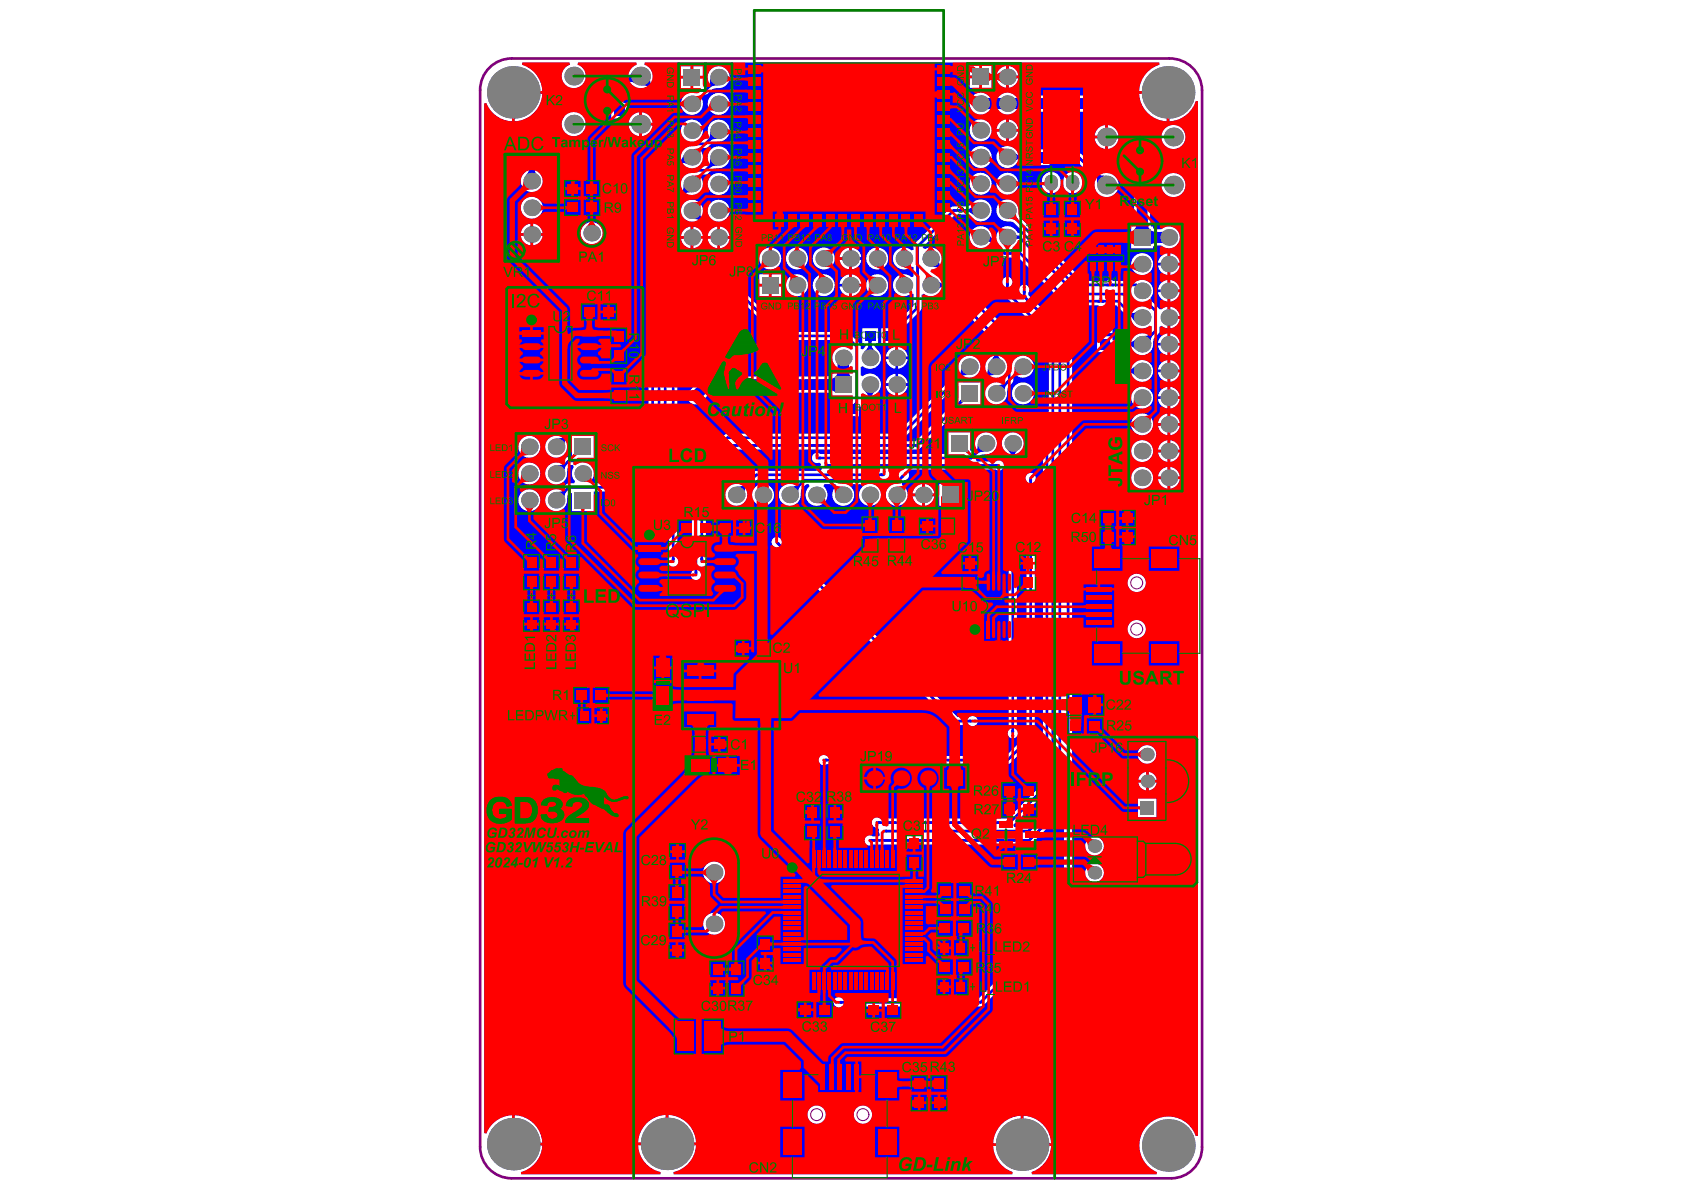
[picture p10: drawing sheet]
<svg xmlns="http://www.w3.org/2000/svg" width="297mm" height="210mm" viewBox="0 0 297 210" stroke-linecap="round" stroke-linejoin="round" font-family="sans-serif">
<path d="M86.3 11.9a5.6 5.6 0 0 1 4-1.6h116a5.7 5.7 0 0 1 5.7 5.6v186.4a5.4 5.4 0 0 1-5.4 5.5h-116.4a5.5 5.5 0 0 1-5.5-5.5v-186.4a5.5 5.5 0 0 1 1.6-4z" fill="none" stroke="#800080" stroke-width=".47"/>
<g fill="none" stroke="#800080" stroke-width=".19">
<circle cx="200.5" cy="111" r="1.05"/>
<circle cx="200.5" cy="102.8" r="1.05"/>
<circle cx="144" cy="196.6" r="1.05"/>
<circle cx="152.2" cy="196.6" r="1.05"/>
</g>
<g fill="#00f">
<path d="M93.3 29.7h1l.1 .6 .4 .6h-2l.4-.6z"/>
<path d="M104 18.7h.9l.1 1.4a.73 .73 0 0 0-1-.5z"/>
<path d="M103.3 15.5l.3 .1v.5h-.3z"/>
<path d="M104.4 15.6l.4-.1 .1-.1v.9l-.1-.2h-.4z"/>
<path d="M109 18.2h.5v.4l.2 .1h-1l.2-.1z"/>
<path d="M108.7 16.7h1l-.2 .2v.3h-.5l-.1-.3z"/>
<path d="M118.5 98.5h.5v.3h-.6z"/>
<path d="M122.5 100.8h.5l.1 .3h-.6z"/>
<path d="M123.6 98.5h.4l.1 .3h-.6z"/>
<path d="M122.1 38.6l1.4-1.4 .1 .9 .3 .5-.4 .4-.5-.3z"/>
<path d="M129.9 85.8l.9-.1 .5-.2 .4 .3-.3 .6-.1 .9z"/>
<path d="M145.6 133.8h.3v.5l-.3 .1z"/>
<path d="M146 81.8l.3 .1v.4l-.3 .1z"/>
<path d="M145.4 66.9l1.4-.1 .4-.2 .1-.2v2.9a1.08 1.08 0 0 0-1.2-.5h-.7z"/>
<path d="M148.2 176.5l.3 .1v.4l-.3 .1z"/>
<path d="M153.7 148h.3v.5h-.3z"/>
<path d="M153.2 70.7h.5v.4l.2 .1h-.9l.2-.1z"/>
<path d="M153 60.1h.9l-.2 .1v.4h-.5v-.4z"/>
<path d="M156.2 146.3l.3 .1v.4l-.3 .1z"/>
<path d="M169.5 70.2l.7 .6h-.2l-.5 .4-.3-.4 .3-.4z"/>
<path d="M171 127l.3-.1v.6l-.3-.1z"/>
<path d="M172.5 78.2l1.4 1.5h-.9l-.6 .3-.3-.3 .3-.6z"/>
<path d="M175.6 81.9l.3-.1v.6l-.3-.1z"/>
<path d="M175.7 67.9l.9-.1 .6-.2 .3 .3-.2 .6-.1 .9z"/>
<path d="M175.5 62.4h.4l.2 .5 .6 .7h-2l.6-.7z"/>
<path d="M177.4 50h.6l-.1 .4h-.4z"/>
<path d="M175.7 17.3h.9v2l-.9-.1z"/>
<path d="M178.4 128.8h.5v.3h-.6z"/>
<path d="M180.4 51.4h.6l-.1 .3h-.5z"/>
<path d="M179 41.1l.3 .4 .5 .1v.5l-.5 .1-.3 .3z"/>
<path d="M178.7 17.3h1v1.9l-1 .1z"/>
<path d="M187.8 52.9l.4-.3 .3 .2 .5 .1 .1 .5-.3 .1-.2 .3-.4-.1-.1-.4z"/>
<path d="M196.6 68.7h.3v.6l-.3-.1z"/>
<path d="M195.7 68.5l.2 .2h.3v.5l-.3 .1-.2 .1z"/>
<path d="M195.7 60.2l.1 .2 .4 .1v.5h-.4l-.1 .2z"/>
<path d="M194.7 55.1h.6l-.1 .3h-.5z"/>
<path d="M194.7 56h.5v.3l.2 .2h-.9l.2-.2z"/>
<path d="M193.6 52.9l.3-.1 .6 .6h.3v-.5l-.3-.1-.6 .6h-.3z"/>
<path d="M196.1 50h.3v.5l-.3 .1z"/>
<path d="M195.2 50h.3v.6l-.3-.1z"/>
<path d="M199.1 60.5l.6-.2 .7-.6v2l-.7-.5-.6-.2z"/>
<path d="M199.4 55a.69 .69 0 0 0 1.1-.1l-.3 1.9-1-1.3z"/>
<path d="M201.5 59.3l.9-.1 .5-.3 .4 .3-.3 .6-.1 .9z"/>
<path d="M111.6 12.6l.4 2.1a.91 .91 0 0 0-1.3 0l-.1-.6z"/>
<path d="M120.7 27.1l.6 1.9a.91 .91 0 0 0-1.2 0l-.1-.5z"/>
<path d="M137 96.1l.4-.5 .2 .3-.3 .3z"/>
<path d="M144.4 80.5l.3 .1v.4l-.3 .1z"/>
<path d="M155 144.8l.3 .1v.4l-.3 .1z"/>
<path d="M153.2 60.8h.5l.2 .6 .6 .7h-2.1l.6-.7z"/>
<path d="M152.4 68.9h2.1l-.6 .7-.2 .6h-.5l-.2-.6z"/>
<path d="M157.1 58.4h.2l.4-.3 .4 .2-.3 .5v.2z"/>
<path d="M165.2 49.3l.7 .6 .6 .2v.4l-.6 .2-.7 .6z"/>
<path d="M164.2 47.1l1.4-1.5 .1 .9 .3 .6-.4 .3-.5-.3z"/>
<path d="M180.5 24.2l.3 .1v.5h-.3z"/>
<path d="M178.7 26.7l.7 .6 .6 .2v.4l-.6 .2-.7 .6z"/>
<path d="M182.4 24.3l.4-.1 .1-.1v.9l-.1-.2h-.4z"/>
<path d="M182.4 27.5l.4-.1 .1-.2v1l-.1-.2-.4-.1z"/>
<path d="M184.7 27.3l.1 .1 .3 .1v.5h-.3l-.1 .2z"/>
<path d="M182.5 12.7h.6l-.1 .3h-.4z"/>
<path d="M195.7 65l.2 .1 .3 .1v.5h-.3l-.2 .2z"/>
<path d="M199.1 65.2l.6-.2 .7-.6v2.1l-.7-.6-.6-.2z"/>
<path d="M98.1 86.8l.9-.1 .6-.3 .3 .4-.3 .5v.9z"/>
<path d="M98.1 82.1l.9-.1 .6-.3 .3 .3-.3 .6v.9z"/>
<path d="M120.6 32.5l1.4 1.4-.9 .1-.5 .3-.4-.4 .3-.5z"/>
<path d="M109.4 15h.2l.4-.3 .4 .3-.3 .4v.2z"/>
<path d="M113 15.1l1.6-1.7v.3a2.05 2.05 0 0 0 .4 1.4l-.3 .3a2.25 2.25 0 0 0-1.7-.3z"/>
<path d="M125.3 13.6l1.4 1.5-.9 .1-.5 .2-.3-.3 .2-.6z"/>
<path d="M139.3 85.8l.9-.1 .6-.2 .3 .3-.3 .6v.9z"/>
<path d="M147.7 64.2h2.1l-.1 .9h-1.9z"/>
<path d="M155.3 83.5l.3-.1 .2 .6h-.3z"/>
<path d="M159 83.8l.4 .4-.2 .2-.4-.3z"/>
<path d="M181.5 84.6h.6l-.1 .3h-.4z"/>
<path d="M177.6 79.2h2.1l-.6 .7-.2 .6h-.5l-.2-.6z"/>
<path d="M174.2 41l1 1.4-.2 .5a.72 .72 0 0 0-1.1 0z"/>
<path d="M177.7 38.6l1.5-1.5v.9l.3 .6-.3 .3-.6-.2z"/>
<path d="M170.7 36.9l.5-.2 .7-.6v2l-.7-.5-.5-.2z"/>
<path d="M174 17.3h1v1.9l-1 .1z"/>
<path d="M204.2 40.9h.9v2l-.9-.1z"/>
<path d="M98.1 77.3h.9l.6-.3 .3 .3-.3 .6v.9z"/>
<path d="M125.3 27.8l1.4 1.4-.9 .1-.5 .2-.3-.3 .2-.5z"/>
<path d="M125.3 23l1.4 1.5-.9 .1-.5 .2-.3-.3 .2-.5z"/>
<path d="M147.8 64.5h1.9l.1 1.4 .2 .4 .2 .1h-2.9a1.08 1.08 0 0 0 .5-1.2z"/>
<path d="M169.5 64.7l1.5 1.4-.9 .1-.6 .3-.3-.4 .3-.5z"/>
<path d="M174.3 64.7l1.4 1.4-.9 .1-.6 .3-.3-.4 .3-.5z"/>
<path d="M193.2 31l.3-.4a2.25 2.25 0 0 0 1.7 .4l-1.7 1.6v-.2a2.05 2.05 0 0 0-.3-1.4z"/>
<path d="M200.5 38.5h1.9l.1 1.5 .2 .3 .2 .1h-2.9a1.08 1.08 0 0 0 .5-1.2z"/>
<path d="M202.9 40.4a1.08 1.08 0 0 0 1.2 .5h.7v1.9l-1.4 .1-.4 .2-.1 .2z"/>
<path d="M104.6 82h7.3l4.4-4.3 .3 .2v3.3l-4 4h-8.3l-.1-.3a1.9 1.9 0 0 0 .2-2.5z"/>
<path d="M178.7 145.5l5.9-5.9 .4 .1v2.3l-3.9 3.9h-2.2z"/>
<path d="M101.4 76.5l.6-.6h10.6l.5-.2 2.1-2.1 .3 .2v2.6l-4.1 4.2h-6.7v-3.7h-3.2z"/>
<path d="M159.2 77.5l9.5-9.5 .4 .1v2.2l-7.6 7.6h-2.1z"/>
<path d="M92.1 11h8.3l.1 .4a2.13 2.13 0 0 0-1 3.3 2.13 2.13 0 0 0 3.4 0 2.13 2.13 0 0 0-1-3.3l.1-.4h10.2l.1 .4a4.4 4.4 0 0 0-2 2.3l-.8 .8h-1.7v2.7h.7v1h-.7v2.7h2.8v-2.7h-.7v-1h.7v-1.7l.1-.1 .5-.5 .5 .2a4.5 4.5 0 0 0 2.3 .5l.3 .2 1 .8 5.1 .1 .2 .4a1.94 1.94 0 0 0 .1 2.6 1.94 1.94 0 0 0 2.7 0 1.94 1.94 0 0 0 .1-2.6l.2-.4 1-.1 1-.9 .2-.1a4.1 4.1 0 0 0 2.2-.6 1.95 1.95 0 0 0-.7-3.2 1.95 1.95 0 0 0-2.6 2 1.23 1.23 0 0 1-.4 1.2l-.4-.2v-1h-3.9v1.4h-4.3l-.5-.5-.2-.6a2.41 2.41 0 0 0-1.4-2.7l.1-.4h90.7v.4a5.1 5.1 0 0 0-3.6 4.7h5.1v.2h.3v5.1a5.1 5.1 0 0 0 4.6-3.6h.4v182.5l-.4 .1a5.1 5.1 0 0 0-8.3-2.1 5.1 5.1 0 0 0 1.5 8.4l-.1 .4h-22v-.4a5.1 5.1 0 0 0 3.4-4.6h-10.2a5.1 5.1 0 0 0 3.4 4.6l-.1 .4h-59.7v-.4a5.1 5.1 0 0 0 4-4.7h-10.2a5.1 5.1 0 0 0 3.9 4.7v.4h-24.6v-.4a5.1 5.1 0 0 0 3.8-4.7h-5.2v-.2h-.2v-5.1a5 5 0 0 0-4.5 3.2h-.4v-181.6l.4-.1a5 5 0 0 0 4.5 3.2v-5.1h.2v-.2h5.2a5.1 5.1 0 0 0-3.6-4.7zM177.9 11.6v1.7h1.7a1.87 1.87 0 0 0-1.7-1.7zM173.2 11.6v1.7h1.7v-1.7zM176.3 12.2l-.3 .4-.2 .7h1.7v-1.7l-.8 .3zM171 11.6v1.7h1.7v-1.7zM122.3 11.7v1.7h1.7v-1.7zM120.1 11.7v1.7h1.7v-1.7zM182 13.5v1.2h1.1v-1.2zM180.4 13.5v1.2h1.1v-1.2zM177.9 13.8v1.7a1.87 1.87 0 0 0 1.7-1.7zM175.8 13.8a1.87 1.87 0 0 0 1.7 1.7v-1.7zM173.2 13.8v1.7h1.7v-1.7zM171 13.8v1.7h1.7v-1.7zM106.1 14.5v1.1h1.1v-1.1zM104.4 14.5v1.1h1.2v-1.1zM182 15.2v1.1h1.1v-1.1zM180.4 15.2v1.1h1.1v-1.1zM171.6 16.9a1.94 1.94 0 0 0 0 2.7 1.94 1.94 0 0 0 2.7 .1h2.1a1.9 1.9 0 0 0 2.6 0h15.4l5.6 5.6v13.3l-.1 1.3h-.4v3.9h3.9v-.3l.1-.1 1.4-.1a1.94 1.94 0 0 0 2.7-.1 1.94 1.94 0 0 0 0-2.7 1.94 1.94 0 0 0-2.7-.1l-1.5-.1v-.4h-.4l-.1-.5-.1-15-.3-.7-6.5-6.4-.6-.4-.4-.1h-16a1.9 1.9 0 0 0-2.6 0h-2.1a1.92 1.92 0 0 0-2.7 .1zM106.1 16.1v1.1h1.1v-1.1zM104.4 16.1v1.1h1.2v-1.1zM124.8 18.3a1.95 1.95 0 0 0 3.9 0 1.95 1.95 0 0 0-3.9 0zM93.1 23.5l-.3 .7v5.6l-.1 .4a1.99 1.99 0 0 0-.4 2.9 1.99 1.99 0 0 0 2.9 .2 2.18 2.18 0 0 0-.3-3.1l-.1-.4v-5.2l4.4-4.4h.2l.1 .4a2.13 2.13 0 0 0 .3 2.9 2.13 2.13 0 0 0 2.9-.1 2.13 2.13 0 0 0 .1-2.9l.1-.4h1.4h.2v.8h2.8v-2.7h-8.8zM200.9 16.5a5.1 5.1 0 0 0 4.9 4.9v-4.9zM90.8 16.5v4.9a5.1 5.1 0 0 0 4.9-4.9zM113.2 19.8v1.9h1.9a2.06 2.06 0 0 0-1.9-1.9zM111.5 20.4l-.4 .4-.2 .9h1.9v-1.9l-.9 .3zM177.9 21.1v1.7h1.7a1.87 1.87 0 0 0-1.7-1.7zM176.3 21.6l-.3 .4-.2 .8h1.7v-1.7l-.8 .2zM195.4 22.1v1.8h1.9a2.06 2.06 0 0 0-1.9-1.8zM193.7 22.7l-.4 .4-.2 .8h1.9v-1.8l-.9 .2zM113.2 22.1v1.9a2.06 2.06 0 0 0 1.9-1.9zM110.9 22.1a2.06 2.06 0 0 0 1.9 1.9v-1.9zM184 23v1.2h1.1v-1.2zM182.4 23v1.2h1.1v-1.2zM120.7 21.7a1.92 1.92 0 0 0-.1 2.6l-.1 .4-5.9 5.8-.2 .5v41.4l-2.1 2.1h-10.9l-2.2 2.2-.3 .1a4.1 4.1 0 0 0-2.2 .6 1.95 1.95 0 0 0 .7 3.2 1.95 1.95 0 0 0 2.6-2l.2-.9 .3-.3 .4 .1v3.1a1.55 1.55 0 0 0-1.7 .8l-.3 .1a4.1 4.1 0 0 0-2.2 .6 1.95 1.95 0 0 0 .7 3.3 1.95 1.95 0 0 0 2.6-2.1l.2-.8 .4-.5h.4l.2 .4a2.09 2.09 0 0 0 .2 2.6l-.1 .2a2.07 2.07 0 0 0-2.2 1h-.2a4.1 4.1 0 0 0-2.2 .7 1.95 1.95 0 0 0 .7 3.2 1.95 1.95 0 0 0 2.6-2.1 1.23 1.23 0 0 1 .5-1.2l.4 .2v3.2h3.8v-3.5l8.5-.1 4.4-4.4 .4 .2v16.1a.9 .9 0 0 0 .1 1.2 .9 .9 0 0 0 1.3 0 .9 .9 0 0 0 .1-1.2v-62.4l1.4-1.5 .3-.1a4.1 4.1 0 0 0 2.2-.7 1.93 1.93 0 0 0 .1-2.7l.1-.3a2.09 2.09 0 0 0 2.2-1h.1a4.1 4.1 0 0 0 2.2-.7 1.95 1.95 0 0 0-.7-3.2 1.95 1.95 0 0 0-2.6 2.1l-.1 .8-.5 .5h-.5l-.1-.3a1.88 1.88 0 0 0-.1-2.5l.2-.4h1l1-.9 .2-.2a4.1 4.1 0 0 0 2.2-.6 1.95 1.95 0 0 0-.7-3.2 1.95 1.95 0 0 0-2.6 2l-.1 .9-.6 .6h-.4l-.2-.4a1.94 1.94 0 0 0-.1-2.7 1.94 1.94 0 0 0-2.7 .1zM177.9 23.2v1.7a1.87 1.87 0 0 0 1.7-1.7zM175.8 23.2a1.87 1.87 0 0 0 1.7 1.7v-1.7zM171 23a1.95 1.95 0 0 0 3.9 0 1.95 1.95 0 0 0-3.9 0zM184 24.6v1.2h1.1v-1.2zM182.4 24.6v1.2h1.1v-1.2zM195.4 24.4v1.9a2.06 2.06 0 0 0 1.9-1.9zM193.1 24.4a2.06 2.06 0 0 0 1.9 1.9v-1.9zM204.8 24.2a2.15 2.15 0 0 0 4.3 0 2.15 2.15 0 0 0-4.3 0zM171 27.7a1.95 1.95 0 0 0 3.9 0 1.95 1.95 0 0 0-3.9 0zM188 30.8a1.91 1.91 0 0 0-.3 2.2 1.91 1.91 0 0 0 1.9 1.1 1.98 1.98 0 0 0 1.3-1.9 1.98 1.98 0 0 0-1.3-1.8 1.67 1.67 0 0 0-1.6 .4zM184.3 30.8a1.91 1.91 0 0 0-.4 2.2 1.91 1.91 0 0 0 2 1.1 1.98 1.98 0 0 0 1.2-1.9 1.98 1.98 0 0 0-1.2-1.8 1.67 1.67 0 0 0-1.6 .4zM175.7 32.4a1.95 1.95 0 0 0 3.9 0 1.95 1.95 0 0 0-3.9 0zM171 32.4a1.95 1.95 0 0 0 3.9 0 1.95 1.95 0 0 0-3.9 0zM124.8 32.5a1.95 1.95 0 0 0 3.9 0 1.95 1.95 0 0 0-3.9 0zM204.8 32.6a2.15 2.15 0 0 0 4.3 0 2.15 2.15 0 0 0-4.3 0zM176.3 26.3a1.95 1.95 0 0 0 .1 2.8 1.95 1.95 0 0 0 2.8-.2l.8-.5h2.4v.7h2.7v-.6h4.9l2.9 2.8 .1 .7a2.26 2.26 0 0 0 .8 2.3 2.26 2.26 0 0 0 2.5 .2 2.14 2.14 0 0 0 .9-2.5 2.14 2.14 0 0 0-2.3-1.5l-1-.2-3.3-3.2-5.5-.1v-.7h-2.7v.7h-2.4l-.3-.1a4 4 0 0 0-2-1.2l-.5 .1zM91.8 36.6a1.95 1.95 0 0 0 3.9 0 1.95 1.95 0 0 0-3.9 0zM158.1 44.2a1.94 1.94 0 0 0-.1 2.7 1.94 1.94 0 0 0 2.8 .1l.3 .1v1.7l-.3 .1-.4-.3a1.95 1.95 0 0 0-2.5 .6 1.95 1.95 0 0 0 .2 2.6 1.95 1.95 0 0 0 2.7-.1l.3 .2v2.1l-3.9 3.9h-1.7v2.7h2.7v-1.7l4.2-4.1 .2-.5v-2.3l.3-.2 .3 .2a2.27 2.27 0 0 0 2.8-.8l.2-.1 8.8 8.7v2.6l-.2 .4a2.97 2.97 0 0 0-1.1 2.7l-.9 1.2-.1 .8h-3l-.1-.4 .3-.3 .9-.2a1.95 1.95 0 0 0 2.1-1.9 1.95 1.95 0 0 0-2-2 1.95 1.95 0 0 0-1.8 2.2l-.2 .9-10.7 10.7h-29.9l-.5 .2-5.7 5.8-.1 18.4-.1 .2a.91 .91 0 0 0 1 1.2 .91 .91 0 0 0 .6-1.4v-.7l.3-.2a.89 .89 0 0 0 .8-.5 .89 .89 0 0 0-.1-1v-14.8l4.4-4.4h32.9l.5-.2 7.8-7.8h2.7l3.4 3.5h4.4l3.4 3.3v60.1l-6.2 6.2h-22.6a.9 .9 0 0 0-1.4 .5 .9 .9 0 0 0 1 1.1l.3 .3-.1 .3 .2 .6-.1 .3h-1.2a.9 .9 0 0 0-1.2 .1 .9 .9 0 0 0 0 1.3 .9 .9 0 0 0 1.2 .1h27.6l.5-.2 5.3-5.3 .4 .1v17.5l-15 15h-24.2a.9 .9 0 0 0-1.2 .1 .9 .9 0 0 0 0 1.2 .9 .9 0 0 0 1.2 .1h24.8l15.8-15.8v-107.8h4.6l.5 .1 .5-.1h2.2l2 1.9 1 1.3a1.91 1.91 0 0 0 2.8 .4l.4 .1v.5l-.5 .5-.4 .1a2.98 2.98 0 0 0-2.7 1.2l-.3 .1h-3v-.7h-2.7v2.8h2.7v-.7h3l.7 .5a2.01 2.01 0 0 0 2.5 .5 2.01 2.01 0 0 0 1-2.2l.2-.6 .9-1v-1l.4-.1 1 .4v-3.8l-.7 .2-.3 .3-.5-.1-1.4-1.5-.1-.4a1.93 1.93 0 0 0 .1-2.5 1.93 1.93 0 0 0-2.4-.5l-4.3-.1a.84 .84 0 0 0-1 0h-4.1l-11.4-11.3-.1-.3a4 4 0 0 0-.6-2.2 1.95 1.95 0 0 0-3.2 .8 1.95 1.95 0 0 0 2 2.6l.9 .1 11.3 11.3-.2 .4-9.6-9.6-.7-.2a2 2 0 0 0-2.2-1.2 2 2 0 0 0-1.6 1.8l-.4 .1-.7-.9a1.96 1.96 0 0 0-2.9-.6 1.96 1.96 0 0 0-.3 2.9 1.96 1.96 0 0 0 3 0h.1l2.3 2.2h2.8l7.8 7.9 .2 .3v4.2l-.4 .1-5.9-5.9v-.4a.9 .9 0 0 0-.1-1.2 .9 .9 0 0 0-1.2 0 .9 .9 0 0 0-.2 1.2v.7l-.3 .2-1.2-1.2v-1l.1-.2a.91 .91 0 0 0-.9-1.3 .91 .91 0 0 0-.6 1.5v1.3l.2 .5 7.8 7.8v16.7l-.4 .2-3.4-3.4h-4.4l-1.7-1.7 .1-.4a2.08 2.08 0 0 0 2.5-2.5l.1-.5a1.76 1.76 0 0 0 .9-2.1l.4-.1 .4 .3a1.95 1.95 0 0 0 2.5-.6 1.95 1.95 0 0 0-.3-2.6 1.95 1.95 0 0 0-2.6 0l-.4-.1v-3.7l-.2-.5-12.2-12.2-.2-.9a1.96 1.96 0 0 0-2.9-1.9l-.4-.2v-.1l5.7-5.8h2.2l.3 .2a4 4 0 0 0 2 1.1 1.95 1.95 0 0 0 1.7-2.8 1.95 1.95 0 0 0-3.2-.4l-.8 .5h-2.5l-.5 .2-6.4 6.4-.2 .5v.6l-.3 .1a1.93 1.93 0 0 0-2.7 0zM124.8 37.2a1.95 1.95 0 0 0 3.9 0 1.95 1.95 0 0 0-3.9 0zM120.7 35.8a2.02 2.02 0 0 0-.3 2.4 2.02 2.02 0 0 0 2.2 .9l.5 .2 .4 .3v.5l-.4 .2-.8-.3v3.8l.8-.3 .4 .2v1.8l.2 .5 13.8 13.8 .5 .2h11l1.2 1.2-.5 .2a1.94 1.94 0 0 0-2.5 .5 1.94 1.94 0 0 0 .1 2.5l-.1 1.5h-.4v.4l-.5 .1-21.9 .1-.7 .3-2 2.1a1.43 1.43 0 0 0 0 2 1.43 1.43 0 0 0 2 0l1.6-1.6h20.7l.8 .1v.4h3.6v.9h-1.7v2.7h2.8v-1.6l.2-.2 .4 .2v1.6h2.8v-2.7h-.7l.1-.9a4 4 0 0 0 1.1-2 1.94 1.94 0 0 0-1.1-1.7 1.94 1.94 0 0 0-2.1 .3l-.4-.2v-1.4l.4-.2a1.94 1.94 0 0 0 2.8-.2 1.94 1.94 0 0 0-.3-2.8l-.5-.6 .2-.4h.5v-2.7h-2.8v2.7h.4l.2 .4-.5 .6-.4-.1v-.7l-.2-.2-2.1-2-11.2-.1-13.4-13.3v-1.9l.4-.1a1.76 1.76 0 0 0 1.2 .6v-3.8a1.76 1.76 0 0 0-1.2 .6l-.4-.1v-1.4l-.8-1.1a4 4 0 0 0-.7-2.2 1.95 1.95 0 0 0-2.7 0zM94 39.4v1.7h1.7a1.87 1.87 0 0 0-1.7-1.7zM92.4 40l-.3 .4-.2 .7h1.7v-1.7l-.8 .3zM127 40v1.6h1.7a1.87 1.87 0 0 0-1.7-1.6zM120.7 40.5l-.3 .4-.3 .7h1.7v-1.6l-.7 .2zM102.4 41.1a1.95 1.95 0 0 0 3.9 0 1.95 1.95 0 0 0-3.9 0zM94 41.6v1.7a1.87 1.87 0 0 0 1.7-1.7zM91.9 41.6a1.87 1.87 0 0 0 1.7 1.7v-1.7zM127 42.1v1.7a1.87 1.87 0 0 0 1.7-1.7zM120.1 42.1a1.87 1.87 0 0 0 1.7 1.7v-1.7zM150.2 43.7v1.7h1.7a1.87 1.87 0 0 0-1.7-1.7zM148.6 44.2l-.3 .4-.2 .8h1.7v-1.7l-.8 .2zM206.4 44.7v1.7h1.7a1.87 1.87 0 0 0-1.7-1.7zM204.8 45.2l-.3 .4-.2 .8h1.6v-1.7l-.7 .2zM150.2 45.8v1.7a1.87 1.87 0 0 0 1.7-1.7zM148.1 45.8a1.87 1.87 0 0 0 1.7 1.7v-1.7zM152.8 45.6a1.95 1.95 0 0 0 3.9 0 1.95 1.95 0 0 0-3.9 0zM143.3 45.6a1.95 1.95 0 0 0 3.9 0 1.95 1.95 0 0 0-3.9 0zM138.6 45.6a1.95 1.95 0 0 0 3.9 0 1.95 1.95 0 0 0-3.9 0zM133.9 45.6a1.95 1.95 0 0 0 3.9 0 1.95 1.95 0 0 0-3.9 0zM206.4 46.8v1.7a1.87 1.87 0 0 0 1.7-1.7zM204.3 46.8a1.87 1.87 0 0 0 1.6 1.7v-1.7zM199.5 46.6a1.95 1.95 0 0 0 3.9 0 1.95 1.95 0 0 0-3.9 0zM150.2 48.4v1.7h1.7a1.87 1.87 0 0 0-1.7-1.7zM148.6 48.9l-.3 .4-.2 .8h1.7v-1.7l-.8 .2zM136.1 48.4v1.7h1.7v-1.7zM133.9 48.4v1.7h1.7v-1.7zM206.4 49.4v1.7h1.7a1.87 1.87 0 0 0-1.7-1.7zM204.8 49.9l-.3 .4-.2 .8h1.6v-1.7l-.7 .2zM150.2 50.5v1.7a1.87 1.87 0 0 0 1.7-1.7zM148.1 50.5a1.87 1.87 0 0 0 1.7 1.7v-1.7zM136.1 50.5v1.7h1.7v-1.7zM133.9 50.5v1.7h1.7v-1.7zM152.8 50.3a1.95 1.95 0 0 0 3.9 0 1.95 1.95 0 0 0-3.9 0zM143.3 50.3a1.95 1.95 0 0 0 3.9 0 1.95 1.95 0 0 0-3.9 0zM138.6 50.3a1.95 1.95 0 0 0 3.9 0 1.95 1.95 0 0 0-3.9 0zM206.4 51.5v1.7a1.87 1.87 0 0 0 1.7-1.7zM204.3 51.5a1.87 1.87 0 0 0 1.6 1.7v-1.7zM206.4 54.1v1.7h1.7a1.87 1.87 0 0 0-1.7-1.7zM195.1 56v1.1h1.1v-1.1zM193.5 56v1.1h1.1v-1.1zM206.4 56.2v1.7a1.87 1.87 0 0 0 1.7-1.7zM195.1 57.6v1.2h1.1v-1.2zM193.5 57.6v1.2h1.1v-1.2zM206.4 58.8v1.7h1.7a1.87 1.87 0 0 0-1.7-1.7zM204.8 59.3l-.3 .4-.2 .8h1.6v-1.7l-.7 .2zM206.4 61v1.6a1.87 1.87 0 0 0 1.7-1.6zM204.3 61a1.87 1.87 0 0 0 1.6 1.6v-1.6zM158.4 61.2v1.7h1.7a1.87 1.87 0 0 0-1.7-1.7zM156.8 61.7l-.3 .4-.2 .8h1.6v-1.7l-.7 .2zM193.5 64v2.8h2.7v-.6h3l.3 .1a4 4 0 0 0 2 1.1 1.95 1.95 0 0 0 1.7-2.8 1.95 1.95 0 0 0-3.3-.4l-.7 .5h-3v-.7zM158.4 63.4v1.6a1.87 1.87 0 0 0 1.7-1.6zM156.3 63.4a1.87 1.87 0 0 0 1.6 1.6v-1.6zM206.4 63.5v1.7h1.7a1.87 1.87 0 0 0-1.7-1.7zM204.8 64.1l-.3 .4-.2 .7h1.6v-1.7l-.7 .2zM206.4 65.7v1.6a1.87 1.87 0 0 0 1.7-1.6zM204.3 65.7a1.87 1.87 0 0 0 1.6 1.6v-1.6zM158.4 65.9v1.7h1.7a1.87 1.87 0 0 0-1.7-1.7zM156.8 66.5l-.3 .4-.2 .7h1.6v-1.7l-.7 .2zM195.1 67.4v1.1h1.1v-1.1zM193.5 67.4v1.1h1.1v-1.1zM158.4 68.1v1.7a1.87 1.87 0 0 0 1.7-1.7zM156.3 68.1a1.87 1.87 0 0 0 1.6 1.7v-1.7zM206.4 68.2v1.7h1.7a1.87 1.87 0 0 0-1.7-1.7zM204.8 68.8l-.3 .4-.2 .7h1.6v-1.7l-.7 .3zM195.1 69v1.2h1.1v-1.2zM193.5 69v1.2h1.1v-1.2zM178.5 69.4a1.95 1.95 0 0 0 3.9 0 1.95 1.95 0 0 0-3.9 0zM206.4 70.4v1.7a1.87 1.87 0 0 0 1.7-1.7zM204.3 70.4a1.87 1.87 0 0 0 1.6 1.7v-1.7zM199.5 70.1a1.95 1.95 0 0 0 3.9 0 1.95 1.95 0 0 0-3.9 0zM206.4 72.9v1.7h1.7a1.87 1.87 0 0 0-1.7-1.7zM204.8 73.5l-.3 .4-.2 .7h1.6v-1.7l-.7 .3zM206.4 75.1v1.7a1.87 1.87 0 0 0 1.7-1.7zM204.3 75.1a1.87 1.87 0 0 0 1.6 1.7v-1.7zM199.5 74.9a1.95 1.95 0 0 0 3.9 0 1.95 1.95 0 0 0-3.9 0zM206.4 77.6v1.7h1.7a1.87 1.87 0 0 0-1.7-1.7zM204.8 78.2l-.3 .4-.2 .7h1.6v-1.7l-.7 .3zM128.5 85.9a1.95 1.95 0 0 0 .7 3.2 1.95 1.95 0 0 0 2.6-2l.2-.9 1.7-1.7h6.9l.2 .3-.7 .5a4.1 4.1 0 0 0-2.2 .6 1.95 1.95 0 0 0 .8 3.2 1.95 1.95 0 0 0 2.6-2l.1-.9 .8-.8h.5l.1 .4a1.94 1.94 0 0 0-.2 2.8 1.94 1.94 0 0 0 2.8 0 1.94 1.94 0 0 0-.1-2.8l.1-.4h2l.1 .4a1.94 1.94 0 0 0-.2 2.8 1.94 1.94 0 0 0 2.9 0 1.94 1.94 0 0 0-.2-2.8l.1-.4h2l.1 .4a1.94 1.94 0 0 0-.2 2.8 1.94 1.94 0 0 0 2.9 0 1.94 1.94 0 0 0-.2-2.8l.1-.4h2l.1 .4a1.94 1.94 0 0 0-.1 2.9 1.94 1.94 0 0 0 2.9-.3 1.94 1.94 0 0 0-.6-2.8v-.3a1.43 1.43 0 0 1 1-.9 .9 .9 0 0 0 0-1.2l.2-.4h15.4a.9 .9 0 0 0 1.2-.1 .9 .9 0 0 0 0-1.2 .9 .9 0 0 0-1.2-.1h-3.4l-.2-.4 .7-.7 .3-.1a4.1 4.1 0 0 0 2.2-.6 1.95 1.95 0 0 0-.7-3.2 1.95 1.95 0 0 0-2.6 2l-.2 .9-.3 .3-.4-.1v-3.2h-3.8v3.8h-22.6a.92 .92 0 0 0-1.5 .7 .92 .92 0 0 0 1.4 .8l.2 .3v.6l.2 .2-.2 .3-11.7 .1-2.1 2.1-.3 .1a4.1 4.1 0 0 0-2.2 .6zM91.4 78.8a1.95 1.95 0 0 0 3.9 0 1.95 1.95 0 0 0-3.9 0zM206.4 79.8v1.7a1.87 1.87 0 0 0 1.7-1.7zM204.3 79.8a1.87 1.87 0 0 0 1.6 1.7v-1.7zM199.5 79.6a1.95 1.95 0 0 0 3.9 0 1.95 1.95 0 0 0-3.9 0zM206.4 82.4v1.6h1.7a1.87 1.87 0 0 0-1.7-1.6zM204.8 82.9l-.3 .4-.2 .7h1.6v-1.6l-.7 .2zM91.4 83.5a1.95 1.95 0 0 0 3.9 0 1.95 1.95 0 0 0-3.9 0zM206.4 84.5v1.7a1.87 1.87 0 0 0 1.7-1.7zM204.3 84.5a1.87 1.87 0 0 0 1.6 1.7v-1.7zM199.5 84.3a1.95 1.95 0 0 0 3.9 0 1.95 1.95 0 0 0-3.9 0zM163.1 85.4v1.7h1.7a1.87 1.87 0 0 0-1.7-1.7zM161.5 85.9l-.3 .4-.2 .8h1.7v-1.7l-.8 .2zM163.1 87.5v1.7a1.87 1.87 0 0 0 1.7-1.7zM161 87.5a1.87 1.87 0 0 0 1.7 1.7v-1.7zM165.7 85.4v3.8h3.8v-3.8zM132.6 87.3a1.95 1.95 0 0 0 3.9 0 1.95 1.95 0 0 0-3.9 0zM91.4 88.2a1.95 1.95 0 0 0 3.9 0 1.95 1.95 0 0 0-3.9 0zM198.9 102.8a1.63 1.63 0 0 0 3.2 0 1.63 1.63 0 0 0-3.2 0zM198.9 111a1.63 1.63 0 0 0 3.2 0 1.63 1.63 0 0 0-3.2 0zM136.3 95a.9 .9 0 0 0-.2 .9 .9 .9 0 0 0 .8 .6l31.2 31.2 .5 .2h2.4a.9 .9 0 0 0 1.2-.1 .9 .9 0 0 0 0-1.2 .9 .9 0 0 0-1.2-.1h-2.1l-31-31a.9 .9 0 0 0-.6-.7 .9 .9 0 0 0-1 .2zM177.3 76.8a2.24 2.24 0 0 0 .4 3.3l.2 .4v48.3a.9 .9 0 0 0 .1 1.2 .9 .9 0 0 0 1.2 0 .9 .9 0 0 0 .2-1.2v-48.3l.1-.3a4 4 0 0 0 1.1-2 1.95 1.95 0 0 0-1.2-1.8 1.95 1.95 0 0 0-2.1 .4zM181.2 83.7a.88 .88 0 0 0-.1 1.2v44.8l-3.7 3.6h-31.6a.9 .9 0 0 0-1.2 .2 .9 .9 0 0 0 0 1.2 .9 .9 0 0 0 1.2 .1h31.9l.6-.2 4-4.1 .2-.5v-45.1a.9 .9 0 0 0-.1-1.3 .9 .9 0 0 0-1.2 .1zM200.6 133.1a1.7 1.7 0 0 0 3.4 0 1.7 1.7 0 0 0-3.4 0zM202.6 136.2v1.4h1.4a1.6 1.6 0 0 0-1.4-1.4zM201.2 136.6l-.4 1h1.4v-1.4zM202.6 138v1.4a1.6 1.6 0 0 0 1.4-1.4zM200.8 138a1.6 1.6 0 0 0 1.4 1.4v-1.4zM200.7 140.9v3.2h3.3v-3.2zM191.4 149.2a1.66 1.66 0 0 0 3.3 0 1.66 1.66 0 0 0-3.3 0zM191.4 153.9a1.66 1.66 0 0 0 3.3 0 1.66 1.66 0 0 0-3.3 0zM124 153.9a1.95 1.95 0 0 0 3.9 0 1.95 1.95 0 0 0-3.9 0zM124 162.9a1.95 1.95 0 0 0 3.9 0 1.95 1.95 0 0 0-3.9 0zM150.6 196.6a1.63 1.63 0 0 0 3.2 0 1.63 1.63 0 0 0-3.2 0zM142.4 196.6a1.65 1.65 0 0 0 3.3 0 1.65 1.65 0 0 0-3.3 0zM117.9 196.7v4.8h4.9a5.1 5.1 0 0 0-4.9-4.8zM114 198.1a5 5 0 0 0-1.4 3.4h4.8v-4.8a5 5 0 0 0-3.4 1.4zM90.8 196.7v4.9h4.9a5.1 5.1 0 0 0-4.9-4.9zM180.5 196.8v4.9h4.9a5.1 5.1 0 0 0-4.9-4.9zM176.7 198.3a5 5 0 0 0-1.5 3.4h4.9v-4.9a5 5 0 0 0-3.4 1.5z"/>
</g>
<path d="M105.9 19.5l-.5-.4h-6.6l-5 5.1v7.7" fill="none" stroke="#00f" stroke-width=".94"/>
<g fill="none" stroke="#00f" stroke-width=".47">
<path d="M103 15.8l2.8 .1M126.8 13.6l-2.4 2.4h-8.9l-2.5-2.6h-1.4l-2.4 2.5v3.6M182.8 12.4v1.5l-1.1 1M122 37.2l2.2 2.1v6.2l13.8 13.8h11.3l1.8 1.8v10l-1 1M122 27.7h-1l-4.8 4.8v44.2l-4.5 4.6h-11.4l-2.2 2.2M122 32.5l-3.3 3.3v63.3M126.8 27.7l-2.3 2.4h-3.8l-3.4 3.3v48.1l-4.4 4.5h-12.5l-2.3 2.2M126.8 23l-2.4 2.4h-3.6l-5.7 5.6v41.7l-2.5 2.5h-10.9l-3.6 3.6M173 37.1h-4.8l-6.4 6.4v10.8l-5 5M177.7 27.7h12.6l4.9 4.9M177.7 37.1l13.2 13.2h9.5l1.1 1-.2 .1M183.8 24.4l-.2 .1h-3.4"/>
<path d="M153.5 59.3v3.8M164.2 50.3h2.3l9.2 9.2v5.2l-2.3 2.2v4.1l3.1 3.1h4.4l3.8 3.7v60.7l-6.6 6.6h-23.4M164.2 45.6l13.8 13.8v7.7l-2.3 2.3M173 41.8h1.3l2.9 2.9h2.8l8.4 8.4M177.7 49.7v1.9l8 8v82.7l-4.3 4.3h-25.5M177.7 41.8h2.1l10 10.1h8.4l1.7 1.7h2.7l1.2 1.2v3.6l-2.3 2.3h-6.6M180.7 51.1v1.2l6.2 6.3v84.2l-5.4 5.4h-28.1M188.4 53.1v108.3l-15.4 15.4h-25.1M188.4 53.1h8.8l2.9 2.9h1.4M195 54.8v2.5l-.1 .1M153.5 67.8v4.3M171 69.4l-9.2 9.2h-33.2l-4.8 4.8v15.7"/>
<path d="M171 64.7l-12.5 12.5h-30.2l-5.5 5.6v18.6M173.9 78.2l-2.6 2.6h-27.2M178.6 78.2v51.2M194.9 68.8l.1 .2h2.2M194.9 65.4h6.6M137 95.6l31.6 31.6h3M145.7 82.1h30.5M156 83.6l-.2 .2h-22.4l-3.5 3.5M159.4 83.8l-.9 .9h-16.6l-2.6 2.6M181.8 84.3v45.7l-4.1 4.1h-32.4"/>
</g>
<path d="M173 18.3h22l6.5 6.4v17.2h4.7M148.7 63.1v4.7h-24l-2 2.1" fill="none" stroke="#00f" stroke-width="1.9"/>
<g fill="#808080">
<circle cx="93.4" cy="78.8" r="1.46"/>
<circle cx="93.4" cy="83.5" r="1.46"/>
<circle cx="93.4" cy="88.2" r="1.46"/>
<circle cx="150" cy="50.3" r="1.46"/>
<circle cx="195.2" cy="32.6" r="1.65"/>
<circle cx="195.2" cy="24.2" r="1.65"/>
<circle cx="202.4" cy="137.8" r="1.18"/>
<circle cx="202.3" cy="133.1" r="1.18"/>
<circle cx="150" cy="45.6" r="1.46"/>
<circle cx="98.1" cy="78.8" r="1.46"/>
<circle cx="104.4" cy="41.1" r="1.46"/>
<circle cx="158.2" cy="67.8" r="1.46"/>
<circle cx="193.1" cy="153.9" r="1.18"/>
<circle cx="98.1" cy="83.5" r="1.46"/>
<circle cx="102.8" cy="83.5" r="1.46"/>
<circle cx="98.1" cy="88.2" r="1.46"/>
<circle cx="101.2" cy="21.9" r="1.65"/>
<circle cx="117.7" cy="201.8" r="4.6"/>
<circle cx="113" cy="21.9" r="1.65"/>
<circle cx="126" cy="162.9" r="1.46"/>
<circle cx="126" cy="153.9" r="1.46"/>
<circle cx="134.6" cy="87.3" r="1.46"/>
<circle cx="129.9" cy="87.3" r="1.46"/>
<circle cx="126.8" cy="32.5" r="1.46"/>
<circle cx="126.8" cy="37.2" r="1.46"/>
<circle cx="126.8" cy="41.9" r="1.46"/>
<circle cx="126.8" cy="18.3" r="1.46"/>
<circle cx="126.8" cy="23" r="1.46"/>
<circle cx="126.8" cy="27.7" r="1.46"/>
<circle cx="148.7" cy="87.3" r="1.46"/>
<circle cx="144" cy="87.3" r="1.46"/>
<circle cx="148.7" cy="63.1" r="1.46"/>
<circle cx="145.3" cy="50.3" r="1.46"/>
<circle cx="140.6" cy="50.3" r="1.46"/>
<circle cx="162.9" cy="87.3" r="1.46"/>
<circle cx="158.2" cy="87.3" r="1.46"/>
<circle cx="158.2" cy="63.1" r="1.46"/>
<circle cx="164.2" cy="50.3" r="1.46"/>
<circle cx="159.4" cy="50.3" r="1.46"/>
<circle cx="178.6" cy="78.2" r="1.46"/>
<circle cx="173.9" cy="78.2" r="1.46"/>
<circle cx="180.4" cy="64.7" r="1.46"/>
<circle cx="180.4" cy="69.4" r="1.46"/>
<circle cx="175.7" cy="64.7" r="1.46"/>
<circle cx="175.7" cy="69.4" r="1.46"/>
<circle cx="171" cy="64.7" r="1.46"/>
<circle cx="173" cy="32.4" r="1.46"/>
<circle cx="177.7" cy="32.4" r="1.46"/>
<circle cx="173" cy="37.1" r="1.46"/>
<circle cx="177.7" cy="37.1" r="1.46"/>
<circle cx="173" cy="41.8" r="1.46"/>
<circle cx="177.7" cy="41.8" r="1.46"/>
<circle cx="173" cy="18.3" r="1.46"/>
<circle cx="177.7" cy="18.3" r="1.46"/>
<circle cx="173" cy="23" r="1.46"/>
<circle cx="177.7" cy="23" r="1.46"/>
<circle cx="173" cy="27.7" r="1.46"/>
<circle cx="177.7" cy="27.7" r="1.46"/>
</g>
<g fill="#808080">
<path d="M201.2 141.3h2.3v2.4h-2.3z" fill-rule="evenodd"/>
<path d="M101.3 77.3h3v3h-3z" fill-rule="evenodd"/>
<path d="M147.3 66.4h2.9v2.9h-2.9z" fill-rule="evenodd"/>
<path d="M101.3 86.8h3v2.9h-3z" fill-rule="evenodd"/>
<path d="M134.4 48.8h2.9v3h-2.9z" fill-rule="evenodd"/>
<path d="M169.5 67.9h3v2.9h-3z" fill-rule="evenodd"/>
</g>
<path d="M185.4 32v.5M189.2 32v.5" fill="none" stroke="#808080" stroke-width="2.4"/>
<g fill="#808080">
<circle cx="206.1" cy="202" r="4.6"/>
<circle cx="201.5" cy="79.6" r="1.46"/>
<circle cx="206.2" cy="79.6" r="1.46"/>
<circle cx="201.5" cy="84.3" r="1.46"/>
<circle cx="206.2" cy="84.3" r="1.46"/>
<circle cx="201.5" cy="65.4" r="1.46"/>
<circle cx="206.2" cy="65.4" r="1.46"/>
<circle cx="201.5" cy="70.1" r="1.46"/>
<circle cx="206.2" cy="70.1" r="1.46"/>
<circle cx="201.5" cy="51.3" r="1.46"/>
<circle cx="206.2" cy="51.3" r="1.46"/>
<circle cx="201.5" cy="56" r="1.46"/>
<circle cx="206.2" cy="56" r="1.46"/>
<circle cx="206.2" cy="41.9" r="1.46"/>
<circle cx="207" cy="32.6" r="1.65"/>
<circle cx="207" cy="24.2" r="1.65"/>
<circle cx="101.2" cy="13.4" r="1.65"/>
<circle cx="113" cy="13.4" r="1.65"/>
<circle cx="135.9" cy="45.6" r="1.46"/>
<circle cx="126.8" cy="13.6" r="1.46"/>
<circle cx="145.3" cy="45.6" r="1.46"/>
<circle cx="140.6" cy="45.6" r="1.46"/>
<circle cx="164.2" cy="45.6" r="1.46"/>
<circle cx="159.4" cy="45.6" r="1.46"/>
<circle cx="177.7" cy="13.6" r="1.46"/>
<circle cx="193.1" cy="149.2" r="1.18"/>
<circle cx="201.5" cy="74.9" r="1.46"/>
<circle cx="206.2" cy="74.9" r="1.46"/>
<circle cx="201.5" cy="46.6" r="1.46"/>
<circle cx="206.2" cy="46.6" r="1.46"/>
<circle cx="201.5" cy="60.7" r="1.46"/>
<circle cx="206.2" cy="60.7" r="1.46"/>
<circle cx="206" cy="16.3" r="4.6"/>
<circle cx="93.8" cy="41.4" r="1.46"/>
<circle cx="153.5" cy="67.8" r="1.46"/>
<circle cx="139.3" cy="87.3" r="1.46"/>
<circle cx="93.8" cy="31.9" r="1.46"/>
<circle cx="93.8" cy="36.6" r="1.46"/>
<circle cx="122" cy="32.5" r="1.46"/>
<circle cx="122" cy="37.2" r="1.46"/>
<circle cx="122" cy="41.9" r="1.46"/>
<circle cx="122" cy="18.3" r="1.46"/>
<circle cx="122" cy="23" r="1.46"/>
<circle cx="122" cy="27.7" r="1.46"/>
<circle cx="180.3" cy="201.9" r="4.6"/>
<circle cx="153.5" cy="87.3" r="1.46"/>
<circle cx="153.5" cy="63.1" r="1.46"/>
<circle cx="154.7" cy="50.3" r="1.46"/>
<circle cx="154.7" cy="45.6" r="1.46"/>
<circle cx="90.5" cy="201.8" r="4.6"/>
<circle cx="90.5" cy="16.3" r="4.6"/>
</g>
<g fill="#808080">
<path d="M200 40.4h2.9v2.9h-2.9z" fill-rule="evenodd"/>
<path d="M171.5 12.1h2.9v2.9h-2.9z" fill-rule="evenodd"/>
<path d="M166.1 85.8h3v2.9h-3z" fill-rule="evenodd"/>
<path d="M167.7 76.7h3v3h-3z" fill-rule="evenodd"/>
<path d="M120.6 12.2h2.9v2.9h-2.9z" fill-rule="evenodd"/>
</g>
<g fill="#00f">
<path d="M149.2 71.2h1.8v1.8h-1.8z" fill-rule="evenodd"/>
<path d="M152.5 71.2h1.9v1.8h-1.9z" fill-rule="evenodd"/>
<path d="M152.6 58.4h1.8v1.7h-1.8z" fill-rule="evenodd"/>
<path d="M155.9 58.4h1.9v1.7h-1.9z" fill-rule="evenodd"/>
<path d="M194 59.8h1.7v1.8h-1.7z" fill-rule="evenodd"/>
<path d="M108.3 18.7h1.8v1.7h-1.8z" fill-rule="evenodd"/>
<path d="M182.9 26.8h1.8v1.9h-1.8z" fill-rule="evenodd"/>
<path d="M182.9 23.5h1.8v1.8h-1.8z" fill-rule="evenodd"/>
<path d="M194 67.8h1.7v1.9h-1.7z" fill-rule="evenodd"/>
<path d="M194 64.5h1.7v1.9h-1.7z" fill-rule="evenodd"/>
<path d="M194 56.4h1.7v1.9h-1.7z" fill-rule="evenodd"/>
<path d="M108.2 15h1.9v1.8h-1.9z" fill-rule="evenodd"/>
<path d="M180.9 17.3h1.7v1.9h-1.7z" fill-rule="evenodd"/>
<path d="M180.9 14h1.7v1.9h-1.7z" fill-rule="evenodd"/>
<path d="M104.9 18.7h1.9v1.7h-1.9z" fill-rule="evenodd"/>
<path d="M104.9 15h1.9v1.8h-1.9z" fill-rule="evenodd"/>
</g>
<g fill="#f00">
<path d="M90.8 63.2l.3 .1v.5h-.3z"/>
<path d="M90.9 58.4l.3 .1v.5h-.3z"/>
<path d="M90.8 60.8h.3v.5h-.3z"/>
<path d="M94.2 112.3l.4-.3 .2 .2-.4 .4z"/>
<path d="M93.5 105.9h.5v.4l.2 .1h-.9l.2-.1z"/>
<path d="M93.3 103.5h.9l-.2 .1v.4h-.5v-.4z"/>
<path d="M92.8 98l.5 .3h.2l-.6 .7v-.2l-.4-.4z"/>
<path d="M92.4 89.3h2l-.6 .7-.2 .5h-.5l-.2-.5z"/>
<path d="M91.9 78.8l1.5 1.5-1 .1-.5 .2-.3-.3 .2-.6z"/>
<path d="M91.6 63.3h.5l.2-.2 .1 .9-.2-.2h-.5z"/>
<path d="M91.7 60.8l.7-.2-.2 .9-.1-.2h-.5z"/>
<path d="M91.6 58.5l.4-.1 .1-.1v.9l-.1-.2h-.4z"/>
<path d="M92.3 32l1.5 1.4-.7 .1-.6 .4-.6-.7 .3-.6z"/>
<path d="M98.3 112.2l.4-.3 .2 .2-.4 .4z"/>
<path d="M97 105.9h.5l.1 .4 .1 .1h-.9l.2-.1z"/>
<path d="M96.8 103.5h.9l-.1 .1-.1 .4h-.5v-.4z"/>
<path d="M96.3 98l.5 .3h.2l-.6 .7v-.2l-.3-.4z"/>
<path d="M101.7 112.1l.4-.3 .2 .2-.4 .4z"/>
<path d="M100.5 105.9h.5l.1 .4 .1 .1h-.9l.2-.1z"/>
<path d="M100.3 103.5h.9l-.1 .1-.1 .4h-.5v-.4z"/>
<path d="M99.9 98l.4 .3h.2l-.6 .7v-.2l-.3-.4z"/>
<path d="M101.3 79.6l.7 .7h-.2l-.5 .3-.3-.3 .3-.5z"/>
<path d="M100.1 58.4a.37 .37 0 0 0 .1 .5 .37 .37 0 0 0 .5-.3v1.4l-.5 .7-.1 .9-1-1.2z"/>
<path d="M101.6 58.3h1v1h-1z"/>
<path d="M99.6 36.4h.4l.1-.2v.9l-.1-.2h-.4z"/>
<path d="M100.8 31.9h.5l.1 .4 .1 .1h-.9l.2-.1z"/>
<path d="M100.8 31.4h.6l-.1 .3h-.5z"/>
<path d="M105.6 63.5v.1l.5 .1-.2 .5-.7-.1z"/>
<path d="M105.3 60.6l.2 .2 .5 .1 .1 .4-.5 .1-.2 .2z"/>
<path d="M105.3 58.3h1v1h-1z"/>
<path d="M103.1 55.9h1.8a.73 .73 0 0 0-.5 .9h-.9v-.1a.64 .64 0 0 0-.4-.8z"/>
<path d="M103.9 37.5h.9l-.1 .1-.1 .3h-.5v-.3z"/>
<path d="M104.1 31.9h.5l.1 .4 .1 .1h-.9l.2-.1z"/>
<path d="M103.9 34.1h.9l-.1 .1-.1 .4h-.5v-.4z"/>
<path d="M108.2 62.9l.7 .7h-.3l-.4 .3-.3-.4 .3-.4z"/>
<path d="M107.3 58.3l.9 .1v1.3a.73 .73 0 0 0-.9-.4z"/>
<path d="M112.1 96.5l.4-.1 .1-.2v1l-.1-.2-.4-.1z"/>
<path d="M116.4 115.2h1v.2a.64 .64 0 0 0 .4 .7h-1.8a.73 .73 0 0 0 .4-.9z"/>
<path d="M117.1 103.7h.3v.6l-.3-.1z"/>
<path d="M116.4 103.5l.1 .2h.4l-.1 .5-.6 .1z"/>
<path d="M116.2 101l.2 .1 .5 .1v.5h-.5l-.2 .2z"/>
<path d="M116.2 98.6l.2 .2h.5v.5l-.5 .1-.2 .1z"/>
<path d="M116.5 96.2l.1 .2 .3 .1v.4l-.3 .1-.1 .2z"/>
<path d="M119.3 169.1h.4l.1 .3h-.6z"/>
<path d="M119 168.5h1l-.2 .1-.1 .4h-.4l-.1-.4z"/>
<path d="M120.3 163.8l.1 .2h.4v.5l-.4 .1-.1 .1z"/>
<path d="M118.9 161.7h1l-.2 .2-.1 .3h-.4l-.1-.3z"/>
<path d="M119.2 162.9h.4l.1 .3 .2 .1h-1l.2-.1z"/>
<path d="M120.4 153.4l.1 .2 .3 .1v.4l-.3 .1-.1 .2z"/>
<path d="M118.9 154.5h1l-.2 .1-.1 .4h-.4l-.1-.4z"/>
<path d="M119.3 148.8h.4l.1 .4 .2 .1h-1l.2-.1z"/>
<path d="M119.2 148.3h.6l-.1 .3h-.4z"/>
<path d="M118.1 98.8h.3v.6l-.3-.1z"/>
<path d="M120.1 93.4l.7 .6h-.3l-.4 .3-.3-.2 .3-.5z"/>
<path d="M120.7 22l.3-.3 .2 .1-.3 .4z"/>
<path d="M119.7 18.1l.6-.2 .7-.6v2l-.7-.5-.6-.2z"/>
<path d="M124.2 174l.3 .1v.4l-.3 .1z"/>
<path d="M123.6 153.7l.6-.2 .7-.6v2l-.7-.6-.6-.2z"/>
<path d="M123.1 116.5h1v.2a.65 .65 0 0 0 .4 .7h-1.8a.73 .73 0 0 0 .4-.9z"/>
<path d="M122.1 101.2l.4-.1v.6h-.4z"/>
<path d="M124.1 98.8h.3v.5l-.3 .1z"/>
<path d="M122.1 26.3l.9-.1 .5-.3 .4 .4-.3 .5-.1 .9z"/>
<path d="M123 21.9a.69 .69 0 0 0 1.1 .1l.2 .5-1 1.3z"/>
<path d="M125.7 161.2h.5l.1 .3h-.7z"/>
<path d="M127.8 130.4a.76 .76 0 0 0 .9 .4v.9h-.2a.64 .64 0 0 0-.7 .5z"/>
<path d="M126.6 104.4h1.4l-.7 .3h-.7l.2-.2z"/>
<path d="M125.5 98.8h.5l.2-.2v.9l-.2-.1-.5-.1z"/>
<path d="M126 92.7l.4-.1a.52 .52 0 0 0 .6-.3v1.7a.74 .74 0 0 0-1-.4z"/>
<path d="M127 94h1.8a.72 .72 0 0 0-.4 .9h-1v-.1a.64 .64 0 0 0-.4-.8z"/>
<path d="M127.7 36.1l.8 .5 .6 .2v.5l-.6 .2-.6 .6z"/>
<path d="M128 22.2l.5 .7 .6 .2-.1 .4-.6 .2-.8 .5z"/>
<path d="M127.8 17.3l.7 .6 .6 .2v.5l-.6 .2-.7 .6z"/>
<path d="M130.1 173.4h.2l.5-.4 .2 .4-.3 .4v.3z"/>
<path d="M129.6 169.6h.5v.3l.2 .1h-.9l.1-.1z"/>
<path d="M129.8 101.3l.4 .5-.3 .5-.4-.3h-.2z"/>
<path d="M129.5 96.2h1.1v1h-1.1z"/>
<path d="M131.7 91h.5v.3h-.5z"/>
<path d="M131.5 36.8h.3l.1-.2v.8l-.4-.1z"/>
<path d="M131.5 34.4h.3l.1-.2v.9l-.1-.1-.3-.1z"/>
<path d="M131.5 29.7h.3l.1-.2v1l-.1-.2-.3-.1z"/>
<path d="M131.5 25l.4-.2v.9l-.1-.2-.3-.1z"/>
<path d="M131.5 23.1l.3-.1 .1-.2v1l-.1-.2-.3-.1z"/>
<path d="M131.5 18.1h.4v.7l-.1-.1-.3-.1z"/>
<path d="M131.5 15.8l.4 .1v.6l-.1-.1-.3-.1z"/>
<path d="M131.5 13.7h.4v.7l-.1-.2h-.3z"/>
<path d="M135.8 170.1l.1 .2 .3 .4-.3 .4-.4-.3h-.3z"/>
<path d="M135.8 166.1l.2 .1 .3 .1v.5h-.3l-.2 .2z"/>
<path d="M133.6 85.3h1.9l.1 .9h-2z"/>
<path d="M135.6 43.8h.5l.1 .4h-.7z"/>
<path d="M134.1 11.4l.3 .3 .7 .1v.9l-.7 .1-.3 .1z"/>
<path d="M139.8 177.8l.3 .1v.4l-.3 .1z"/>
<path d="M137.2 171.3h.3v.6l-.3-.1z"/>
<path d="M137.7 166.3l.4-.1v.6h-.4z"/>
<path d="M137.7 160.7h.4v.5h-.4z"/>
<path d="M137.7 158.9l.4-.1v.6l-.4-.1z"/>
<path d="M136.8 122.4a1.07 1.07 0 0 0 1.2 .9l.7 .1v1.9l-1.4 .1-.5 .3z"/>
<path d="M139 40h1.3l-.8 .5-.5-.2z"/>
<path d="M137.1 36.9h.9l.1 .7 .2 .2h-1.5l.2-.2z"/>
<path d="M140.6 177.9l.4-.1 .1-.2v1l-.1-.2-.4-.1z"/>
<path d="M141.3 165.3l.5 .1v.4l-.5 .1z"/>
<path d="M141.3 166.2l.5 .1v.5h-.5z"/>
<path d="M140.6 153.8l2.9 1.6v.2l-2.1-.4 .2-.2-.1-.2z"/>
<path d="M140.7 155.2l1.4-.1 .7-.4v1.4a3 3 0 0 0-2.1-.5z"/>
<path d="M141.3 155.1l.5 .1v.4l-.5 .1z"/>
<path d="M143.3 153.2h.5v.4h-.5z"/>
<path d="M143.3 149.6h.5v.4h-.5z"/>
<path d="M143.1 147.6h.9l-.2 .1v.4h-.5l-.1-.4z"/>
<path d="M141 142.9l.3 .1v.4l-.3 .1z"/>
<path d="M142 143l.3-.1 .1-.2v1l-.1-.2-.3-.1z"/>
<path d="M141.2 40h1.2l-.7 .3h-.7z"/>
<path d="M146.6 187.2h.4v.5h-.7l.2-.1z"/>
<path d="M145.1 176.8h.5l.1 .3 .2 .1h-1l.2-.1z"/>
<path d="M147 149.6h.5v.4h-.5z"/>
<path d="M145.1 149.6h.5l.1 .4h-.6z"/>
<path d="M146.8 147.6h.9l-.2 .1v.3h-.5l-.1-.3z"/>
<path d="M145.1 134.4l.6-.1-.1 .3-.5 .1z"/>
<path d="M145.4 81.5h.5l.1 .3h-.6z"/>
<path d="M145.3 44.1h.9l.6-.3 .3 .3-.3 .6v.9z"/>
<path d="M150.8 192.9h.6v.3h-.6z"/>
<path d="M150.7 192.2h.8l-.1 .5h-.6z"/>
<path d="M148.8 143l.3-.1v.6l-.3-.1z"/>
<path d="M148.1 142.7l.2 .2 .3 .1v.4l-.3 .1-.2 .2z"/>
<path d="M150.4 40h1l-.2 .1-.1 .4h-.4l-.1-.4z"/>
<path d="M148.2 40h.9l-.1 .1-.1 .4h-.5v-.4z"/>
<path d="M152 178.1h.3v.5h-.3z"/>
<path d="M154.4 149.6h.5v.4h-.5z"/>
<path d="M153.5 149.6h.5v.4h-.5z"/>
<path d="M154.4 145.4h.6l-.1 .3h-.5z"/>
<path d="M152.1 92.4l.4-.1 .1-.2v1l-.1-.2-.4-.1z"/>
<path d="M153.2 91.2h.5v.4l.2 .1h-.9l.2-.1z"/>
<path d="M152.4 88.3h2.1l-.6 .7-.2 .6h-.5l-.2-.6z"/>
<path d="M152.9 48.8l.4-.3 .5 .3h.9l-1.4 1.5-.1-.9z"/>
<path d="M154.5 43.7h.5v.3l.2 .2h-1l.2-.2z"/>
<path d="M152.7 40h.9l-.2 .1v.4h-.5l-.1-.4z"/>
<path d="M158.1 190.2a.73 .73 0 0 0 1 .5v1h-.2a.65 .65 0 0 0-.8 .4z"/>
<path d="M157.2 176.9h.5v.3l.2 .1h-.9l.2-.1z"/>
<path d="M155.7 170.6l.4-.4 .2 .3-.3 .3z"/>
<path d="M157.2 149.6h.5v.4h-.5z"/>
<path d="M157.7 137.9l.7 .6h-.3l-.3 .2-.3-.3 .2-.3z"/>
<path d="M157.9 91.2h.5l.1 .4 .1 .1h-.9l.2-.1z"/>
<path d="M157.1 88.3h2.1l-.6 .7-.2 .6h-.5l-.2-.6z"/>
<path d="M155.7 83h.5l.1 .3h-.6z"/>
<path d="M157.1 40h1l-.2 .1-.1 .4h-.5v-.4z"/>
<path d="M160.3 190.7h.2a.65 .65 0 0 0 .8-.5v1.9a.73 .73 0 0 0-1-.4z"/>
<path d="M162.8 165.3l.3 .1v.4h-.3z"/>
<path d="M160.8 153.1h.9l-.1 .1-.1 .4h-.5v-.4z"/>
<path d="M161 154.7h.5l.1 .3 .1 .1h-.9l.2-.1z"/>
<path d="M161.6 92.5l.3 .1v.4l-.3 .1z"/>
<path d="M162.2 92.6l.4-.1 .1-.2v1l-.1-.2-.4-.1z"/>
<path d="M159.4 83.4l.3-.2 .3 .3-.1 .3z"/>
<path d="M160.2 51.5l.5-.4 .1 .3-.3 .3z"/>
<path d="M163.8 190.7h.2a.64 .64 0 0 0 .7-.5v1.9a.73 .73 0 0 0-.9-.5z"/>
<path d="M164.4 173.9h.3v.5l-.3 .1z"/>
<path d="M165.3 173.9h.4l.1-.2v.9l-.1-.1-.4-.1z"/>
<path d="M165.4 169.7l.4-.3 .4 .3h.3l-.7 .6v-.2z"/>
<path d="M164.4 165.5l.4-.4 .2 .2-.3 .4z"/>
<path d="M165.6 166l.5 .3h.2l-.5 .8v-.3l-.4-.4z"/>
<path d="M165.5 159.3l.4-.2 .5 .3-.6 .5z"/>
<path d="M165.8 157.6l.5 .4-.4 .3-.4-.3z"/>
<path d="M163.2 138.6h1l-.2 .2-.1 .3h-.4l-.1-.3z"/>
<path d="M169.3 172.7h.4l.1 .4 .2 .1h-1l.2-.1z"/>
<path d="M169.1 171.5h.9l-.2 .1-.1 .3h-.4z"/>
<path d="M169.1 164.6h.9l-.2 .1-.1 .4h-.4z"/>
<path d="M169.3 165.8h.4l.1 .4 .2 .1h-1l.2-.1z"/>
<path d="M167.7 137.9h1.4l-.2 2.1h-1z"/>
<path d="M167.5 138.7h1.8a.73 .73 0 0 0-.4 .9h-1v-.2a.65 .65 0 0 0-.4-.7z"/>
<path d="M167.5 134h1.8l.2 1.4 .3 .5h-2.8l.3-.5z"/>
<path d="M167.6 36.4l.3 .6v.7l-.3-.3z"/>
<path d="M167.6 34.1l.3 .6v.7l-.3-.2z"/>
<path d="M167.6 29.5l.3 .7v.7l-.3-.2z"/>
<path d="M167.6 25l.5 .8-.2 .5h-.3z"/>
<path d="M167.6 27.5h.2v.5h-.2z"/>
<path d="M167.6 22.8l.5 .8-.2 .5-.3-.1z"/>
<path d="M167.6 18.4l.1 .2h.3v.5h-.3l-.1 .2z"/>
<path d="M167.6 11.4l.2 .2 .7 .1v.9l-.7 .1-.2 .2z"/>
<path d="M171.9 126.9l.3 .1v.4l-.3 .1z"/>
<path d="M171.8 102a3 3 0 0 0 2.1 .5v.4l-1.4 .1-.7 .4z"/>
<path d="M173.6 102.5l.3-.1 .2-.2v1l-.2-.2-.3-.1z"/>
<path d="M172 102.2l.1 .2 .3 .1v.4l-.3 .1-.1 .2z"/>
<path d="M172.8 99.1l.3-.1v.6l-.3-.1z"/>
<path d="M171.2 40.3l.5 .3 .8-.2-.9 1.8-.6-1.4z"/>
<path d="M171.2 21.5l.3-.3 .5 .2 1 .1-1.5 1.5-.1-.9z"/>
<path d="M175.6 150.1l.2-.1 .4 .3-.2 .3z"/>
<path d="M176.2 149.2l1 .4-.3 .1-.4 .3-.6-.1 .4-.5z"/>
<path d="M175.9 113.7l.5-.1 .1 .3-.6 .1z"/>
<path d="M175.9 112.4h.5v.5h-.5z"/>
<path d="M175 109.2h.5v.5h-.5z"/>
<path d="M176.9 104.4l.4-.2 .2 .4 .3 .1-.1 .5h-.5l-.3 .3-.4-.3 .3-.4z"/>
<path d="M176.9 104.1h.5l-.1 .5h-.4z"/>
<path d="M175 100.8h.5v.5h-.5z"/>
<path d="M175.9 100.8h.5v.5h-.5z"/>
<path d="M175.9 82.4h.6l-.1 .3h-.5z"/>
<path d="M177.5 49.1h.4l.1 .3h-.6z"/>
<path d="M175.9 40.4l.3-.4 .6 .3 .9 .1-1.5 1.4v-.9z"/>
<path d="M175.9 26.2l.3-.3 .6 .3h.9l-1.5 1.5v-.9z"/>
<path d="M180.5 144.5h.5l.1 .3h-.6z"/>
<path d="M180.5 143.6h.7l-.1 .1-.1 .3h-.5z"/>
<path d="M180.2 138.5l.4-.3 .4 .4h.3l-.8 .6 .1-.3z"/>
<path d="M179.7 96.8h.6l-.1 .3h-.4z"/>
<path d="M180.4 98.1l.4 .3h.2l-.6 .7v-.2l-.3-.4z"/>
<path d="M183.3 146.7l.9 .1v.9l-.9 .2z"/>
<path d="M183.6 40l.3 .1v.5h-.3z"/>
<path d="M184.1 40.1l.3-.1 .2-.1v.9l-.2-.2h-.3z"/>
<path d="M183.8 32.2l.3-.1 .2-.2v1l-.1-.2-.4-.1z"/>
<path d="M186.8 123.4l1.4-.1 .5-.3v2.7l-.5-.3-1.4-.1z"/>
<path d="M188.1 30.8l.3 .2h.2l-.5 .7v-.2l-.3-.3z"/>
<path d="M191.1 108h.5v.7l-.1-.2h-.4z"/>
<path d="M192.3 47.8h.9l-.1 .1-.1 .4h-.5v-.4z"/>
<path d="M191.9 43.3l.9 .3v1l-.9 .2z"/>
<path d="M191.4 43.6h.7l.2-.2v1.4l-.2-.2h-.7z"/>
<path d="M190.8 40h.3v.6l-.3-.1z"/>
<path d="M190 39.8l.1 .2h.4v.5l-.4 .1-.1 .1z"/>
<path d="M195 95.9h.9v.2a.65 .65 0 0 0 .5 .8h-1.9a.73 .73 0 0 0 .5-1z"/>
<path d="M195 92.9h.9v.1a.64 .64 0 0 0 .5 .8h-1.8a.73 .73 0 0 0 .4-.9z"/>
<path d="M194.6 92.3h1.8a.73 .73 0 0 0-.5 1h-.9v-.2a.64 .64 0 0 0-.4-.8z"/>
<path d="M193.9 52.5h.5l.1 .3h-.6z"/>
<path d="M195.6 49.7h.4l.1 .3h-.6z"/>
<path d="M193.8 47.8h.8l-.1 .1-.1 .4h-.5z"/>
<path d="M195.3 47.8h.9l-.2 .5h-.4l-.1-.4z"/>
<path d="M195.8 43.6h.7l.3-.2v1.4l-.3-.2h-.7z"/>
<path d="M194.4 43.6h.7l.2-.2v1.4l-.2-.2h-.7z"/>
<path d="M194.7 43.4l.3 .2h.7v1h-.7l-.3 .2z"/>
<path d="M198.3 89.6h1v.2a.64 .64 0 0 0 .4 .8h-1.8a.73 .73 0 0 0 .4-1z"/>
<path d="M199.1 74.6l.6-.2 .7-.6v2.1l-.7-.6-.6-.2z"/>
<path d="M90.9 65.7h.3v.5h-.3z"/>
<path d="M93.3 110.8h.9l-.2 .1v.4h-.5v-.4z"/>
<path d="M91.9 83.5l1.5 1.5-1 .1-.5 .2-.3-.3 .2-.5z"/>
<path d="M91.6 65.7h.5l.1-.2 .2 .9-.7-.2z"/>
<path d="M96.6 110.8h1.3l-.1 .1 .1 .3-.5 .1z"/>
<path d="M102.8 85l1.5-1.5v1l.3 .5-.3 .3-.6-.2z"/>
<path d="M103.5 57.2h.9v.2a.65 .65 0 0 0 .5 .8h-1.9a.73 .73 0 0 0 .5-1z"/>
<path d="M104.1 35.3h.5l.1 .3 .1 .1h-.9l.2-.1z"/>
<path d="M104.1 38.8h.5l.2 .6 .6 .7h-2.1l.6-.7z"/>
<path d="M107.5 126h.3v.5h-.3z"/>
<path d="M106.8 125.8l.1 .2h.4v.5h-.4l-.1 .2z"/>
<path d="M106.9 122.2l.1 .2h.4v.5l-.4 .1-.1 .1z"/>
<path d="M107.3 69.3h.2a.64 .64 0 0 0 .8-.5v1.9a.73 .73 0 0 0-1-.5z"/>
<path d="M108.2 65.2l.5 .3h.2l-.6 .7v-.2l-.3-.5z"/>
<path d="M109.4 61.7h.2l.4-.3 .3 .4-.3 .4v.2z"/>
<path d="M115.2 122.4h.4l.1-.2v.9l-.1-.1-.4-.1z"/>
<path d="M119.2 156.1h.4l.1 .3 .2 .2h-1l.2-.2z"/>
<path d="M118.1 121a1.03 1.03 0 0 0 1.2 .6l.7 .1v1.9a1.73 1.73 0 0 0-1.9 .5v.2z"/>
<path d="M124.6 163.6l.7 .7-.2-.1-.3 .2-.3-.3 .2-.3z"/>
<path d="M122.6 131.9h1.9a1.73 1.73 0 0 0 .5 1.9h.2h-3.4a1.03 1.03 0 0 0 .7-1.2z"/>
<path d="M122.1 35.7l.9-.1 .5-.2 .4 .3-.3 .5-.1 1z"/>
<path d="M122.1 31l.9-.1 .5-.3 .4 .4-.3 .5-.1 .9z"/>
<path d="M122.3 16.9a1.58 1.58 0 0 0 1.4-.2l.3 .4-.3 .5-.2 .9z"/>
<path d="M127.1 180.9a1.07 1.07 0 0 0 1.2 .9l.7 .1v1.9a1.74 1.74 0 0 0-1.9 .7v.2z"/>
<path d="M128.5 170.7h.3l.2-.2v.9l-.2-.2h-.3z"/>
<path d="M127.5 170.5l.1 .2h.4v.5h-.4l-.1 .2z"/>
<path d="M127.4 95.2h1v.1a.65 .65 0 0 0 .4 .8h-1.8a.73 .73 0 0 0 .4-.9z"/>
<path d="M127.6 31.3l.9 .5 .5 .2 .1 .4-.6 .3-.5 .6z"/>
<path d="M127.8 26.7l.7 .6 .6 .2v.5l-.6 .2-.7 .6z"/>
<path d="M130.2 121.7a1.73 1.73 0 0 0 1.9-.8v-.2v3.8a1.07 1.07 0 0 0-1.2-.9h-.7z"/>
<path d="M129.2 114l.2-.1a.65 .65 0 0 0 .8-.4v1.7l-.3-.2-.7-.1z"/>
<path d="M131.7 91.8h.5v.5h-.7l.2-.2z"/>
<path d="M131.5 32l.3-.1 .1-.2v1l-.1-.2-.3-.1z"/>
<path d="M131.5 27.5h.3l.1-.2v.9l-.1-.2h-.3z"/>
<path d="M131.5 20.3h.4v.8l-.1-.2-.3-.1z"/>
<path d="M134.1 166.3v1.1l-.3 .2v-.7z"/>
<path d="M133.5 88.2l2 .2-.1 1-1.9-.3z"/>
<path d="M134.4 45.6l1.4 1.5h-.9l-.5 .3-.3-.3 .2-.6z"/>
<path d="M137.7 159.8h.4v.5h-.4z"/>
<path d="M145.1 171.1h.5l.1 .4h-.6z"/>
<path d="M145.1 174.7h.6l-.1 .4h-.5z"/>
<path d="M146 174.7h.6l-.1 .4h-.4z"/>
<path d="M145.3 47.1l1.5-1.5v.9l.3 .6-.3 .3-.6-.3z"/>
<path d="M152.7 178.1h.4l.1-.2v.9l-.1-.2h-.4z"/>
<path d="M153.3 50.3l1.4 1.5h-.9l-.5 .3-.4-.3 .3-.6z"/>
<path d="M156.3 171.1h.5v.4h-.5z"/>
<path d="M157.2 171.1h.5v.4h-.5z"/>
<path d="M157.2 174.7h.5v.4h-.5z"/>
<path d="M160.3 194.2h.2a.65 .65 0 0 0 .8-.5v1.7l-.3-.2-.7-.1z"/>
<path d="M160.4 148.5v1.2l-.1-.1-.3 .2v-.7z"/>
<path d="M162.8 39l.3 .6v.7l-.3-.3z"/>
<path d="M165.3 163.5h.3l.2-.2v.9l-.2-.2h-.3z"/>
<path d="M164.4 16.2a.93 .93 0 0 0 .9-.3v1.5l-.2-.2-.7-.1z"/>
<path d="M171.1 103.6l.9-.9a3 3 0 0 0 1.2 1.8l-.3 .3-1-.9z"/>
<path d="M172 102.9v.3l.3 .4-.3 .3-.4-.3h-.3z"/>
<path d="M172 98.8l.1 .2 .3 .1v.4l-.3 .1-.1 .2z"/>
<path d="M171.3 35.5l.5 .3 .9-.1-1.2 1.7-.5-1.5z"/>
<path d="M171.2 30.9l.6 .2 .8-.1-1 1.8-.6-1.5z"/>
<path d="M171 26.5a.84 .84 0 0 0 1.2 0l-.5 1.9-.8-1.3z"/>
<path d="M171.4 16.5l.5 .4h.5l-.8 2-.6-.8z"/>
<path d="M176.3 151.6h.3a.52 .52 0 0 0 .6-.4v1.7a.74 .74 0 0 0-.9-.4z"/>
<path d="M175.9 35.6l.3-.3 .6 .3 .9 .1-1.5 1.4v-.9z"/>
<path d="M175.7 31.4a.66 .66 0 0 0 1 0l-.2 1.8-1.1-1.3z"/>
<path d="M175.4 13.1l.7-.1 .5-.5v2.1l-.5-.4-.7-.2z"/>
<path d="M178.3 129.7h.6v.3h-.5z"/>
<path d="M180.4 102.9l.6 .7h-.2l-.4 .3-.3-.3 .3-.4z"/>
<path d="M179 64.7l1.4 1.4-.9 .1-.5 .3-.4-.4 .3-.5z"/>
<path d="M180.4 50.5h.5l.1 .3h-.6z"/>
<path d="M178.7 31.4l.7 .6 .6 .2v.4l-.6 .2-.7 .6z"/>
<path d="M182.4 151.2a.74 .74 0 0 0 .9 .4v.9l-.3 .1a.52 .52 0 0 0-.6 .3z"/>
<path d="M191.5 153l.6-.6 .5 .3 .5 .1-1.2 1.1-.1-.4z"/>
<path d="M191.5 148.3l.6-.7 .5 .4 .5 .1-1.2 1.1-.1-.5z"/>
<path d="M191.1 106.8l.4-.1 .1-.1v.7h-.5z"/>
<path d="M194.6 95.6h1.8a.73 .73 0 0 0-.5 .9h-.9v-.2a.64 .64 0 0 0-.4-.7z"/>
<path d="M198 95.6h1.7a.76 .76 0 0 0-.3 .9h-1v-.2a.65 .65 0 0 0-.4-.7z"/>
<path d="M197.7 46.6l.1 .2h.4v.5l-.4 .1-.1 .1z"/>
<path d="M199.1 46.8l.6-.2 .4-.6 .7 1.9-1.5-.6z"/>
<path d="M198.1 40.9l1.4-.1 .4-.2 .1-.2v2.9a1.08 1.08 0 0 0-1.2-.5h-.7z"/>
<path d="M201.5 73.4l.9-.1 .5-.3 .4 .4-.3 .5-.1 .9z"/>
<path d="M118.3 178.9l1.8 1.5a.55 .55 0 0 0 .8-.2l-1.5 3.9a2.4 2.4 0 0 0-1-2.4l-.3-.3z"/>
<path d="M128 12.9l.5 .6 .6 .2-.1 .5-1.5 .6z"/>
<path d="M194.9 51.2l.4-.2a.83 .83 0 0 0 1 0l.4 .2v6.5l-2.8 2.8-.4-.1v-6.2l.4-.2a.89 .89 0 0 0 1-.3 .89 .89 0 0 0 0-1.1z"/>
<path d="M102.4 125h.4l.2 .4h-.6z"/>
<path d="M102.2 123.5h.8l-.2 .4h-.4z"/>
<path d="M102.3 89.7h1l-.2 .1-.1 .4h-.4l-.1-.4z"/>
<path d="M106.4 60.9l.3-.1v.6l-.3-.1z"/>
<path d="M94.8 35.6l.7 .6 .6 .2v.5l-.6 .2-.7 .6z"/>
<path d="M125.3 174.1l.3-.1 .1-.2v1l-.1-.2-.3-.1z"/>
<path d="M127.5 136.2h1.9a.73 .73 0 0 0-.5 1h-1v-.2a.65 .65 0 0 0-.4-.8z"/>
<path d="M136.8 95h.4l.1 .3h-.6z"/>
<path d="M125.3 92.3a.74 .74 0 0 0 .9 .4v.9h-.3a.52 .52 0 0 0-.6 .4z"/>
<path d="M125.4 17.8l.8 1.9-.3-.2a.92 .92 0 0 0-1 .2l-.2-.5z"/>
<path d="M147.7 187.2h.5v.4l.2 .1h-.7z"/>
<path d="M143.8 175.7l.2-.2 .4 .3-.2 .3z"/>
<path d="M151.8 164.1l.1 1.4 .2 .4 .2 .1-1.6 .7z"/>
<path d="M151.5 165.6a3 3 0 0 0 2.2 .4v.5l-1.4 .1-.8 .3z"/>
<path d="M144.2 154.7a3 3 0 0 0 2.1 .5v.4l-1.4 .1-.7 .4z"/>
<path d="M144.2 153.2h.5v.4h-.5z"/>
<path d="M146.9 85.8l.4-.3 .5 .2 .9 .1-1.4 1.5-.1-.9z"/>
<path d="M143.9 80.2h.5v.3h-.6z"/>
<path d="M144.1 51.2l.3 .3-.1 .2-.3-.4z"/>
<path d="M139.2 48.4l.5-.1 1.4 .7-1.9 .7 .2-.3a.92 .92 0 0 0-.2-1z"/>
<path d="M144.3 48.3l.4-.2 1.4 1-1.9 .3a.72 .72 0 0 0 .1-1.1z"/>
<path d="M140.3 43.5h.5l.1 .5 .4 .3h-1.4l.3-.3z"/>
<path d="M143.5 40h1.3l-.9 .5-.5-.2z"/>
<path d="M163 190.2a.73 .73 0 0 0 1 .5v.9h-.2a.64 .64 0 0 0-.8 .5z"/>
<path d="M162.8 158.8l.5 .1v.4l-.5 .1z"/>
<path d="M162.8 157.9h.5v.5h-.5z"/>
<path d="M159.2 155.2l.5-.1v.6l-.5-.1z"/>
<path d="M159.1 150l.2-.2 .4 .4-.2 .2z"/>
<path d="M155.4 149.6h.4l.1 .4h-.6z"/>
<path d="M158.2 85.8l.9-.1 .5-.2 .4 .3-.3 .5-.1 .9z"/>
<path d="M158.4 48.3l.5-.2 1.4 1-1.9 .2a.69 .69 0 0 0 0-1z"/>
<path d="M163.1 48.3l.5-.2 1.4 1-2 .3a.72 .72 0 0 0 .1-1.1z"/>
<path d="M159.2 43.4h.5l.1 .6 .5 .4h-1.7l.5-.4z"/>
<path d="M163.9 43.3h.5l.2 .6 .6 .7h-2.1l.6-.7z"/>
<path d="M159.3 40h1l-.2 .1-.1 .4h-.4l-.1-.4z"/>
<path d="M154.9 40h.9l-.2 .1v.4h-.5v-.4z"/>
<path d="M170.6 159.4l.4-.3 .4 .2-.4 .5z"/>
<path d="M170.3 158l.7-.6v.2l.4 .4-.4 .3-.4-.3z"/>
<path d="M177.2 143.6h1.8a.72 .72 0 0 0-.4 .9h-.9l-.1-.2a.64 .64 0 0 0-.4-.7z"/>
<path d="M174.1 109h.5v.5h-.5z"/>
<path d="M181.8 83.9l.3-.2 .3 .4-.2 .2z"/>
<path d="M170 79.7l.7-.7v.2l.3 .5-.3 .3-.5-.3z"/>
<path d="M181.5 63.7l.7 .5 .5 .2v.5l-.5 .2-.7 .6z"/>
<path d="M177.7 38.6l1.5-1.5v.9l.3 .6-.3 .3-.6-.2z"/>
<path d="M193.3 128.9l.7-.6v.2l.4 .5-.4 .2-.4-.3z"/>
<path d="M192.9 122.5h.5v.4l.2 .1h-1l.2-.1z"/>
<path d="M192.8 121.9h.6v.3h-.5z"/>
<path d="M196.9 47.8h.8l-.1 .5h-.4l-.1-.4z"/>
<path d="M196.2 43.4l.2 .2h.8v1h-.8l-.2 .2z"/>
<path d="M192.9 43.6h.7l.2-.2v1.4l-.2-.2h-.7z"/>
<path d="M193.2 43.4l.3 .2h.7v1h-.7l-.3 .2z"/>
<path d="M185.2 35.6h.5v.3l.2 .2h-.9l.1-.2z"/>
<path d="M188.7 33.5h1l-.2 .2-.1 .4h-.4l-.1-.4z"/>
<path d="M185 33.5h.9l-.2 .2v.4h-.5l-.1-.4z"/>
<path d="M200.7 142.3l.4-.1 .1-.2v1l-.1-.2-.4-.1z"/>
<path d="M200 70.2l1.4 1.4-.9 .1-.5 .2-.3-.3 .2-.5z"/>
<path d="M109.4 65.5h.3l.4-.3 .3 .3-.4 .5v.2z"/>
<path d="M124.9 154.9h2.1l-.6 .7-.2 .6h-.5l-.2-.6z"/>
<path d="M133.2 125.7h3.6a1.04 1.04 0 0 0-.8 1.2v.7h-1.9a1.72 1.72 0 0 0-.7-1.9z"/>
<path d="M133.5 117.7h1.9a1.73 1.73 0 0 0 .8 1.9h.1h-3.7a1.07 1.07 0 0 0 .9-1.2z"/>
<path d="M142.9 185.7l2.6 2.5v2.2l-.7 1-3-3.1v-1.4z"/>
<path d="M144.2 174.7h.5v.4h-.5z"/>
<path d="M144 88.7l1.5-1.4 .1 .9 .2 .6-.3 .3-.5-.3z"/>
<path d="M140.2 47l1.8-1-.1 .8 .2 .5-.4 .3z"/>
<path d="M166.5 193.6a.72 .72 0 0 0 .9 .5v.9h-.3a.52 .52 0 0 0-.6 .4z"/>
<path d="M159.2 156.1l.5-.1v.6h-.5z"/>
<path d="M154.2 46.9l1.9-.7-.1 .2a.98 .98 0 0 0 .1 1.1l-.5 .2z"/>
<path d="M159 47l1.8-.9-.1 .8 .2 .5-.4 .2z"/>
<path d="M177.7 140.9h.9v.2a.64 .64 0 0 0 .4 .7h-1.8a.73 .73 0 0 0 .5-.9z"/>
<path d="M177.2 140.3h1.8a.72 .72 0 0 0-.4 1h-.9l-.1-.2a.64 .64 0 0 0-.4-.8z"/>
<path d="M181.5 68.4l.7 .6 .5 .2v.4l-.5 .2-.7 .6z"/>
<path d="M176.7 42.9h2l-.6 .7-.2 .5h-.4l-.2-.5z"/>
<path d="M174.2 26.9l1 1.4-.2 .4a.72 .72 0 0 0-1.1 .1z"/>
<path d="M170.6 11.7h.3a.52 .52 0 0 1 .6 .4v1a.73 .73 0 0 0-.9-.5z"/>
<path d="M174.4 12.6a.73 .73 0 0 0 1 .5v.9h-.2a.65 .65 0 0 0-.8 .5z"/>
<path d="M188.7 125.7h2.1l-.1 1.8h-1.9z"/>
<path d="M189 35.5h.4l.1 .4 .2 .1h-1l.2-.1z"/>
<path d="M196.5 31.7l1.2 1.5-.2 .4a.73 .73 0 0 0-1.1 .2z"/>
<path d="M200.4 132.8l.5-.1 .6-.4v1.6l-.6-.4-.5-.2z"/>
<path d="M133.5 164.8l3.1-3.1h1.1v4.1h-1.4v-.7h-2.6z"/>
<path d="M134.8 119.6a.78 .78 0 0 0 1.2-.1l1.5-1.3 .6 2.1a3 3 0 0 0-1.4 2.4l.1 .2z"/>
<path d="M141.8 156.4l.3-.2 .4 .2 6.9 6.9v2.5h-7.6z"/>
<path d="M157.7 51.8l.4-.1a1.85 1.85 0 0 0 1.5 .5l.3 .4v9l-.3 .2-.5-.4-.7-.2v1.9h-.5v-1.9l-.8 .3-.4-.1v-7.7l1-1.1z"/>
<path d="M121.6 127.8h3.8a1.07 1.07 0 0 0-.9 1.2v.7h-1.9a1.72 1.72 0 0 0-.8-1.9z"/>
<path d="M166.1 88.8l2.7-.1a1.07 1.07 0 0 0-.9 1.2v.7h-1.9z"/>
<path d="M106.5 69.3l2-.2v1.3l-2-.2z"/>
<path d="M146.5 170.7l.5-.4h.6l.5-.3 2.4-2.4a2.12 2.12 0 0 0 1.5-.4l1.7-.2 3 3v1.1h-10z"/>
<path d="M162.6 125.3l2.3-1.9 4.2 1.9h-.4a.58 .58 0 0 0-.7 .3 .58 .58 0 0 0 .3 .7l.2 .3h-2.6a4.4 4.4 0 0 0-3.3-1.3z"/>
<path d="M121.8 134l3.2 2.2a1.77 1.77 0 0 0-2 .7l-.7 .6-1.8-.8 1.4-1.8 .2-.4z"/>
<path d="M104.7 87.2l.4-.1 .1 .1v3.4l.3 .5 6.1 6.1 .5 .2v.4h.4l.1 .4a1.06 1.06 0 0 0 .1 1.8v.5a1.07 1.07 0 0 0-.6 .9 1.07 1.07 0 0 0 .6 1v.4l-.3 .2-.3 .6-.4 .1-8.2-8.2v-5.3h1.2z"/>
<path d="M198.2 47.8h.3a2.48 2.48 0 0 1 1.9 .4l.1 .1a2.2 2.2 0 0 0 2.3-.3l.3 .1v1.7l-.3 .1a1.94 1.94 0 0 0-2.7 0 1.94 1.94 0 0 0 0 2.8 1.94 1.94 0 0 0 2.7 0l.3 .1v1.7l-.3 .1a1.94 1.94 0 0 0-2.7 .1 1.94 1.94 0 0 0 0 2.7 1.94 1.94 0 0 0 2.7 0l.3 .2v1.6l-.3 .1a1.94 1.94 0 0 0-2.7 .1 1.94 1.94 0 0 0 0 2.7 1.94 1.94 0 0 0 2.7 .1l.3 .1v1.6l-.3 .1a1.94 1.94 0 0 0-2.7 .1 1.94 1.94 0 0 0 0 2.7 1.94 1.94 0 0 0 2.7 .1l.3 .1v1.6l-.3 .1a2.02 2.02 0 0 0-2.4-.2 2.02 2.02 0 0 0-.9 2.2l-.1 .5h-17.6l-.1-.4 1-.7h3.3l.6-.2 11.3-11.4 .2-.5z"/>
<path d="M129.9 119l24-24h11.8l.8-.8v-9.2h4.2v10.5l-31.2 31.2h-9.8z"/>
<path d="M149.4 40.5h.8v1.7l1.4 1.4v.3l-.4 .2-1-.4v3.8l1.1-.4 .3 .1 .1 1 .9 1 .2 .9-.2 1.3-2.1 2.2-.1 8-.4 .1a1.94 1.94 0 0 0-2.7 .1 1.94 1.94 0 0 0 0 2.7 1.94 1.94 0 0 0 2.7 .1l.4 .1v1.2h-3.6v3.9h3.6v15.9l-.4 .2a4.7 4.7 0 0 0-2.2-.6l-2-1.9 .2-.4a.88 .88 0 0 0 .4-1.4v-27.2l1.7-1.7 .1-.2 .1-.7 .4-.1 .3 .3 .8 .2v-3.8l-.8 .2-.3 .3-.4-.1a2.07 2.07 0 0 0-.9-2.2l-.2-.8 .1-1.1 2-2.2zM148.6 44.2l-.3 .4-.2 .8h1.7v-1.7l-.8 .2zM148.1 45.8a1.87 1.87 0 0 0 1.7 1.7v-1.7zM150.2 48.4v1.7h1.7a1.87 1.87 0 0 0-1.7-1.7zM150.2 50.5v1.7a1.87 1.87 0 0 0 1.7-1.7z"/>
<path d="M134.5 48l.5-.4a4.9 4.9 0 0 0 2.3-.6l.3 .1 .2 .7 1.1 1v.4a2.04 2.04 0 0 0 1.7 3.1l.3 .2v33.1l-.4 .2a1.88 1.88 0 0 0-2.4 0l-.4-.2v-13.2l-4.3-4.3v-18.9l.2-.1 .3 .2v.8h1.7v-1.7h-1zM136.1 48.4v1.7h1.7v-1.7zM136.1 50.5v1.7h1.7v-1.7zM133.9 50.5v1.7h1.7v-1.7z"/>
<path d="M92.1 11h8.3l.1 .4a2.13 2.13 0 0 0-1 3.3 2.13 2.13 0 0 0 3.4 0 2.13 2.13 0 0 0-1-3.3l.1-.4h10.2l.1 .4a2.13 2.13 0 0 0-1 3.3 2.13 2.13 0 0 0 3.4 0 2.13 2.13 0 0 0-1-3.3l.1-.4h17.6v.9h3.2v-.9h30.3v.9h3.1v-.9h36.5v.4a5.1 5.1 0 0 0-3.6 4.7h5.1v.2h.3v5.1a5.1 5.1 0 0 0 4.6-3.6h.4v182.5l-.4 .1a5.1 5.1 0 0 0-8.3-2.1 5.1 5.1 0 0 0 1.5 8.4l-.1 .4h-22v-.4a5.1 5.1 0 0 0 3.4-4.6h-10.2a5.1 5.1 0 0 0 3.4 4.6l-.1 .4h-59.7v-.4a5.1 5.1 0 0 0 4-4.7h-10.2a5.1 5.1 0 0 0 3.9 4.7v.4h-24.6v-.4a5.1 5.1 0 0 0 3.8-4.7h-5.2v-.2h-.2v-5.1a5 5 0 0 0-4.5 3.2h-.4v-181.6l.4-.1a5 5 0 0 0 4.5 3.2v-5.1h.2v-.2h5.2a5.1 5.1 0 0 0-3.6-4.7zM177.9 11.6v1.7h1.7a1.87 1.87 0 0 0-1.7-1.7zM173.2 11.6v1.7h1.7v-1.7zM176.3 12.2l-.3 .4-.2 .7h1.7v-1.7l-.8 .3zM171 11.6v1.7h1.7v-1.7zM122.3 11.7v1.7h1.7v-1.7zM120.1 11.7v1.7h1.7v-1.7zM92.4 30.6a2.83 2.83 0 0 0-.6 1.7l-.2 .5-1.9 1.9-.3 .7v10l.3 .6 8.9 9v12.6l.3 .7 2.2 2.1 .7 .3h5.8l.2 .1v.4h14.3l11.1 11.1-.1 3.7a1.89 1.89 0 0 0-.1 2.4v7.4l-3.2-.1-.9-.1v-1.1h.4v-2.7h-2.8v.3l-.2 .1-.5-.1v-.3h-2.8v2.7h2.8v-.4h.7v.4h.4v1.1a1.12 1.12 0 0 0-1.4 .7 1.12 1.12 0 0 0 .6 1.4v.4l-.4 .2h-1.4a.9 .9 0 0 0-1.2 .2 .9 .9 0 0 0 0 1.2 .9 .9 0 0 0 1.2 .1h1.4l.4 .2v.2v.3l-.3 .1a1.08 1.08 0 0 0 .3 1.8v.4a1.08 1.08 0 0 0-.3 1.8v.2l-.3 .3h-9.1l-.1-.3 .3-.2 .3-.6h-2.4v-.5h2.4l-.3-.5-.2-.2v-.4l.3-.3h5.5a.9 .9 0 0 0 1.2-.1 .9 .9 0 0 0 0-1.2 .9 .9 0 0 0-1.2-.1h-5.5l-.3-.2v-.5l.3-.2h1.5l.2 .1a.91 .91 0 0 0 1.3-.9 .91 .91 0 0 0-1.5-.7h-1.4l-.2-.1 .1-.4h.2v-.4h.8l.2-.2 2.8-2.7h1.7v-2.7h-2.8v1.7l-2.3 2.3-.4-.2h-4.8l-5.4-5.3-.1-3.9-1.7-1.8-.2-.9a1.95 1.95 0 0 0-1-1.9 1.95 1.95 0 0 0-2.2 .3l-.4-.1v-.5l.8-.8h2.8v-3.8h-3.8v2.8l-1 1-.2 .5v.6l-.4 .2a1.94 1.94 0 0 0-2.6 .2 1.94 1.94 0 0 0 0 2.6 1.94 1.94 0 0 0 2.6 .2l.4 .2v1.3l-.4 .2-.2-.2a1.94 1.94 0 0 0-3 1.9 1.94 1.94 0 0 0 3.2 1.3l.4 .2v5.5l2.1 2.1-.2 .4h-1.2l-6.3-6.3v-1.1l.1-.3a4 4 0 0 0 1.1-2 1.94 1.94 0 0 0-1.1-1.7 1.94 1.94 0 0 0-2.1 .3l-.4-.1v-.5l.6-.6 .9-.1a1.95 1.95 0 0 0 2.1-1.9 1.95 1.95 0 0 0-2-2 1.95 1.95 0 0 0-1.9 2.1l-.2 .9-.5 .6-.4-.2v-2.1l2-2 .9-.1a1.95 1.95 0 0 0 2.1-1.9 1.95 1.95 0 0 0-2-2 1.95 1.95 0 0 0-1.9 2.1l-.2 .9-2.1 2.2-.2 .5v12.5l.2 .5 3.3 3.3v1.8h2.7v-2.1l.4-.1 .4 .4v1.8h2.7v-2.1l.4-.1 .4 .4v1.8h2.7v-2.4l.4-.1 9.4 9.3 17.6 .1 .5-.3 1.4-1.4 .2-.5v-2.7l-1.2-1.3-.4-.8-.3-.1v-.5a1.1 1.1 0 0 0 .6-1 1.1 1.1 0 0 0-.6-.9l.2-.4h3.1v17.3l-.1 .1-.4-.2v-.3h-1.2v1.1h.7l.2 .4-2.8 2.7-.1 2.4h-9.6a1.02 1.02 0 0 1-1.1-.3v-.4h-3.4v1.4h-7.8v-.6h-2.8v2.7h2.8v-.6h7.8v1.4h2.9h.5v-.5l.2-.1 .9-.2h9.3l.3 .3-.1 2.4a.48 .48 0 0 0 .5 .5h3.9l.1 20.1 .4 .7 6.2 6.3-.1 .3h-2.5v3.8h-10.1l-.9-.9v-1.4l.5-.7a1.95 1.95 0 0 0 .1-2.9 1.95 1.95 0 0 0-2.9 .2l-.7 .5h-2.8v-1h-2.8v2.8h.6v1.1h-.6v2.8h2.7v-2.8h-.7v-1.1h.8v-.4h2.8l.7 .5 .7 .8 .1 .3 .1 1.8 1.3 1.5-1.1 1.2-.2 .4a1.87 1.87 0 0 0-1.3 2.1l-.3 .3h-2.9v-.6h-.7v-.7h.7v-2.8h-2.7v2.8h.6v.7h-.6v2.8h2.7v-.7h3.8l.6-.2a1.97 1.97 0 0 0 2.4-.8 1.97 1.97 0 0 0-.4-2.5v-.5l.3-.2h7.5l.1 .3-5.8 5.8-.2 .5v2.2h-.6v.6h-.5v-.6h-2.7v2.8h2.7v-.7h.5v.7h1.6l.2 .3-.2 .2h-1.6v2.8h2.7v-1.7l1.3-1.5 .1-3 .6-.7 .4 .2v.6h1.1v-1.1l-.4-.1-.2-.3 .2-.2h2v-.7h1.4v2.9h4.1v-2.9h6.5l.2 .4-1.2 1.2-.9 .1-1.5 1.4-.2 .8h-1.9v4.1h1.9v1.6h-.7v2.7h2.8v-1.9l.4-.2 .4 .2a.91 .91 0 0 0 1.2-.8 .91 .91 0 0 0-1.2-.9l-.4-.4 .2-.3h9.3v1.7h-.6v2.7h2.8v-2.7h-.7l-.1-7.5-3.6-3.7-.5-.2-1.6-.1-.1-1.1a2.75 2.75 0 0 0-.4-2.6l-5.3-5.2 .1-.4h12.5v14h4.1v-1.4l.4-.1 1.6 1.6v1.7h2.8v-2.7h-1.7l-.2-.1-.2-.2 .2-.4h.1v-1.1h-1v.3l-.3 .1-.5-.4-.1-1.4-.8-.9 .7-.6h1v.6h2.8v-2.7h-2.8v.6l-1.6 .1-.4-.2v-3.1h2l.1 1.8h2.8v-2.7h-1.4l-.1-.4h1.5v-2.7h-2.8v1.7h-1.1l-.1-.4 .2-.5v-17.6a1.88 1.88 0 0 0 .8-2.9 1.88 1.88 0 0 0-3 0 1.88 1.88 0 0 0 .8 2.9v15.6h-1v-1h.6v-2.8h-2.7v2.8h.6v1l-14.5 .1-1-.1-.5-.2-.3-.3v-.5h14v-14.2l.4-.3h.4a1.88 1.88 0 0 0 1.8-2.1 1.88 1.88 0 0 0-2.3-1.5 1.88 1.88 0 0 0-1.3 2.5l-.4 .5-.1 .3v6.8l-.3 .2-.6-.1-.3-.3a.9 .9 0 0 0-1-1.2 .9 .9 0 0 0-.6 1.4v1.5l-.3 .3a.9 .9 0 0 0-1.1 .6 .9 .9 0 0 0 .5 1.1v.4h-5v-1.5h.6v-2.8h-2.5v-.5h.9v-2.8h-.9v-7.4a.91 .91 0 0 0-.3-1.2 .91 .91 0 0 0-1.2 .2 .91 .91 0 0 0 .1 1.2v7.2h-1.1v2.8h1.1v.6h-2.7v2.8h.8v4.1l-.4 .1-5.9-5.9v-19.2l3.2-.1 1.5-1.4 21.8 .1a3.9 3.9 0 0 1 2.5 1.1l1.5 1.5v5.9l-.1 1.1h-.4v3.7h.9v.1l.1 6.6 7.2 7.2h1.9l.1 .4h2.8v-2.7h-2.8v.4h-1.2l-6.1-6.1v-5.7v-.2h.9v-3.7h-.3l-.2-1.1v-6.5a2.13 2.13 0 0 0-1-1.7v-.3l.2-.1 19 .1 .2 .1 .1 .2 .1 3.3h2.8v-3.2l1.7-.1v-3.6h-4.7v.3l-1.1 .1h-42.6l-.1-.4 18.4-18.4h8.3l.6 .3 2 1.8 1.3 .1 .2 .4-1.5 1.6-.1 4.7 1.7 .1 .4-.2 .2 .1 .1-2h.3l.1 2 .2-.1a.71 .71 0 0 0 1 0 .75 .75 0 0 0 .8 .1 .75 .75 0 0 0 .4-.7v-2.5l-.1-.5 .1-.3h12.3v1.7h5.4v-6.5h-5.4v2.1h-13.8l-.2-.4 .2-.2 2-.1 1.6-1.5h1.7v-2.8h-2.7v1.7l-.7 .8-.4-.2v-2.2a.75 .75 0 0 0-.4-.6 .75 .75 0 0 0-.8 .1l-.7-.4v-17.9a.91 .91 0 0 0-.3-1.3 .91 .91 0 0 0-1.3 .5l-.4 .1-1.4-1.4 .2-.4h.2a1.95 1.95 0 0 0 1.9-2.4 1.95 1.95 0 0 0-2.9-1.2 1.95 1.95 0 0 0-.3 3.1l-.1 .4h-.4l-1-.9v-2.8h-3.8v3.8h2.8l1.4 1.3 1 .1 2 2v17l-.2 .2a.86 .86 0 0 0-.8 1l-.3 .3-.8-.2v-.5h-6.3l-.1-.4 5.1-5 .1-.4v-10.7l-.5-.3h-2.2l-1.9-1.8v-17.2l9.8-9.8h4.8l.7-.2 9.6-9.5 .3 .2v2.1h.3v12l-3.7 3.7h-5.7l-.3-.2a4 4 0 0 0-2-1.1 2.24 2.24 0 0 0-2 2.7l-.1 .4-.9 1-.1 .9-.4 .2a1.95 1.95 0 0 0-2.7 .2 1.95 1.95 0 0 0 .2 2.7 1.95 1.95 0 0 0 2.7 0l.3 .1 1.5 1.5 .5 .3h20.3l.9-.5a4.2 4.2 0 0 0 2.2-.6l.3 .1v.5l-.5 .5-.4 .2a2.98 2.98 0 0 0-2.7 1.1l-.3 .1-8.2 .1-9.3 9.2a.9 .9 0 0 0-.8 1 .9 .9 0 0 0 .8 .8 .9 .9 0 0 0 1-.7l8.9-8.9h7.6l.3 .1a4 4 0 0 0 2 1.1 2.24 2.24 0 0 0 1.9-2.6l.2-.5 .9-1 .1-.9 .4-.2 .9 .5v-3.9l-.9 .4-.4-.1v-1.4l.4-.2 .9 .4v-3.8l-.9 .4-.4-.2v-1.3l.4-.2 .9 .4v-3.8l-.9 .4-.4-.2v-1.3l.4-.2 .9 .4v-3.8l-.9 .4-.4-.2v-1.3l.4-.2 .9 .4v-3.8l-.9 .4-.4-.2v-1.3l.4-.2 .9 .4v-3.8l-.9 .4-.4-.2v-1.3l.4-.2a1.94 1.94 0 0 0 2.6-.2 1.94 1.94 0 0 0 0-2.6 1.94 1.94 0 0 0-2.6-.2l-.4-.2-.1-.8-.1-.2-6.4-6.4-1.1-1.4a2.15 2.15 0 0 0-3.2-.3 2.15 2.15 0 0 0 .1 3.2 2.15 2.15 0 0 0 3.2-.4l.1 .1 5.7 5.6-.2 .3h-3.1v.4l-.5 .1-5.5 .1-.7 .1-11 11-.3-.2 .1-.3-.2-.5v-10.5l-.2-.5-1.4-1.4-.2-.9a2.06 2.06 0 0 0-2.5-2.1l-.5-.2-1-.9-.9-.1-.2-.4 .4-1 .4-.1 .8 1a2.03 2.03 0 0 0 3.4-.1l.5-.3h3.9l.4 .5 .4 .3v1.7h-.6v2.8h2.7v-2.8h-.7v-1.6a1.86 1.86 0 0 0 1-2.2l.3-.2 .2 .1a1.92 1.92 0 0 0 .9 2.3v1.5h-.7v2.8h2.7v-2.8h-.6v-1.6a2 2 0 0 0 1-1.8 2 2 0 0 0-1.3-1.7l-.4-.1-.7 .2-.7-.7 .1-.4h3.1v-13.9h-7.4v13.7h-4.2l-.2-.3 .2-.2a2.03 2.03 0 0 0-.2-2.2 2.03 2.03 0 0 0-2.1-.8l-.5-.1-1.1-1.1h-.8l-.1-.4 .1-.1a2.03 2.03 0 0 0-.2-2.2 2.03 2.03 0 0 0-2.1-.8l-.5-.1-2.8-2.7-1.1-.1v-1.2h-3.1v21h2.5l3.2 3.2 .4 1.1a1.95 1.95 0 0 0 2.8 1.4 1.95 1.95 0 0 0 .6-3.1l.1-.4h.5l.6 .6 .1 .4a2.97 2.97 0 0 0 1.2 2.7l.1 .3v5.1l-.2 .2a.91 .91 0 0 0 1 1.2 .91 .91 0 0 0 .6-1.4v-5.1l1-1.3 .2-.5 .3 .1v8.2a.89 .89 0 0 0 0 1 .89 .89 0 0 0 1 .4l.3 .3-.6 .5h-4.8l-.7 .2-10.9 10.9-.4 .6v18.8l.2 .7 1.7 1.8v1.5l-.2 .6v6.5l-.1 .1-13.3 .1-.1 1.6-15.8 15.8-.3-.1v-15.7l.4-.1a.9 .9 0 0 0 1.2 .3 .9 .9 0 0 0 .2-1.3v-6.1l.4-.2a1.88 1.88 0 0 0 2.4 0l.4 .2 .2 .4 4 3.9h7v.7h2.7v-2.8h-.6v-1.6l.5-.8a1.94 1.94 0 0 0 .3-2.7 1.94 1.94 0 0 0-2.8-.3l-.3-.2v-16.1l.3-.2 .3 .2a1.94 1.94 0 0 0 2.4-.3l.3 .1v13.8a.9 .9 0 0 0 .1 1.2 .9 .9 0 0 0 1.3 0 .9 .9 0 0 0 .1-1.2v-13.5l.4-.2 .8 .4v-2h.5v2l.7-.3 .5-.3 .3 .1v13l-.6 .6-.2 .1a.91 .91 0 0 0-.6 .8 .91 .91 0 0 0 .6 .8l.1 .4-.2 .2-.7 .1a2.01 2.01 0 0 0-2 1.5 2.01 2.01 0 0 0 .9 2.3l.2 .5v1.6h-.6v2.8h2.7v-2.8h-.6v-1.6l.2-.4a2.92 2.92 0 0 0 1.1-2.8l.1-.2 2.2-2.2 .2-.5v-31.4l.3-.2 .2 .1a1.95 1.95 0 0 0 2.7-.7 1.95 1.95 0 0 0-.8-2.7l-1-.7 .2-.4h.4a2.03 2.03 0 0 0 1.4-1.7 2.03 2.03 0 0 0-.9-2l-.3-.5-.1-2.6-1.5-1.6-.1-1.8h-25.4v3.5l-2.4 2.5-.3 .5a2.31 2.31 0 0 0-1.2 2.5l-.2 .4-1.5 1.5-.2 .6v19.6l.2 .5 4.1 4.1v8.1h-.4l-.3-.4-11.9-11.9-.7-.4-13.8-.1-1.4 .1v.3l-5.6 .1-1.6-1.6v-5.8l.4-1 .6-.7h.6v.6l-.4 .6h4.3l-.3-.5-.3-.2 .2-.4 1.8-.1 .3 .1v.9h1.6l.2 .4-.2 .2h-1.6v1.7l-.3 .2h-1.4l-.3-.5-.3-.2v-.4l.3-.2 .3-.5h-4.3l.3 .5 .3 .2v.4l-.3 .2a1.08 1.08 0 0 0 .3 1.8v.4a1.09 1.09 0 0 0-.6 1.2 1.09 1.09 0 0 0 1.1 .8h2.5l.4-.3 .3-.7h1.5l.2 .2v1.7h2.7v-1.7l3.3-3.4 .1-34.5 5.6-5.6h.4l.2 .4a2.03 2.03 0 0 0 1.7 1.9 2.03 2.03 0 0 0 2.2-1.3l.5-.6 .3 .2 .3 .9-.1 .4h-.7l-1.2 1.1-.8 .2a1.95 1.95 0 0 0-2.2 1.9 1.95 1.95 0 0 0 2 2 1.95 1.95 0 0 0 1.9-2.2l.1-.8 .8-.8h.4l.2 .4a1.89 1.89 0 0 0-.3 2.6l-.2 .4h-.8l-.2 .2-.9 .9-.8 .1a1.95 1.95 0 0 0-2.2 1.9 1.95 1.95 0 0 0 2 2 1.95 1.95 0 0 0 1.9-2.2l.1-.8 .7-.7h.5l.1 .4a1.91 1.91 0 0 0-.2 2.5l-.2 .3-.7 .1-1.2 1.1-.8 .1a1.95 1.95 0 0 0-2.2 1.9 1.95 1.95 0 0 0 2 2 1.95 1.95 0 0 0 1.9-2.1l.1-.9 .7-.7h.5l.1 .4a1.97 1.97 0 0 0 .2 2.9 1.97 1.97 0 0 0 2.9-.5l.6-.4 5.5 .1v-25.5h-3.2v.8h-2.3l-.5-.3a1.96 1.96 0 0 0-2.9-.9 1.96 1.96 0 0 0-.3 3l-.2 .3-.8 .1-.4-.2v-1.4h-1.7v1.7h1.3l.2 .4-.5 .5-.4 .1a2.47 2.47 0 0 0-2.8 .9l-.3 .2-9.5 .1-6.4 6.3-.3 .5v7.4h-.6v2.7h.6v.6h-.6v2.8h.6v.8l-.1 .3a4 4 0 0 0-1.1 2 1.95 1.95 0 0 0 2.8 1.8 1.95 1.95 0 0 0 .4-3.3l-.5-.8v-.8h.7v-2.8h-.7v-.6h.7v-2.7h-.7v-7.1l5.8-5.8h8.9l.3 .2 .4 .3-.1 .4h-1.4l-.5 .2-7.1 7.1v32.2l-.6 .5-.3-.1v-1.9l-4.9-.1-.6-.1v-1.3h.4v-2.7h-2.8v2.7h.4v1.3l-2.1 .2-.3-.2v-3.1l-.3-.7-9-8.9v-9.2l1.7-1.7 .4-.2a1.96 1.96 0 0 0 2.3-2.5 1.96 1.96 0 0 0-3.3-.8zM177.9 13.8v1.7a1.87 1.87 0 0 0 1.7-1.7zM175.8 13.8a1.87 1.87 0 0 0 1.7 1.7v-1.7zM173.2 13.8v1.7h1.7v-1.7zM120.1 13.8v1.7h1.7v-1.7zM175.7 18.3a1.95 1.95 0 0 0 3.9 0 1.95 1.95 0 0 0-3.9 0zM164.9 12.4v4h3.1l.4-.2 2.8 2.8a1.96 1.96 0 0 0 2.6 1 1.96 1.96 0 0 0 1-2.6 1.96 1.96 0 0 0-2.7-.9l-.7-.7 .1-.3h1.2v-1.7h-1.7v1.2l-.3 .1-1.6-1.5-.4-.3-.7-.1v-.8zM200.9 16.5a5.1 5.1 0 0 0 4.9 4.9v-4.9zM90.8 16.5v4.9a5.1 5.1 0 0 0 4.9-4.9zM113.2 19.8v1.9h1.9a2.06 2.06 0 0 0-1.9-1.9zM111.5 20.4l-.4 .4-.2 .9h1.9v-1.9l-.9 .3zM177.9 21.1v1.7h1.7a1.87 1.87 0 0 0-1.7-1.7zM176.3 21.6l-.3 .4-.2 .8h1.7v-1.7l-.8 .2zM195.4 22.1v1.8h1.9a2.06 2.06 0 0 0-1.9-1.8zM193.7 22.7l-.4 .4-.2 .8h1.9v-1.8l-.9 .2zM113.2 22.1v1.9a2.06 2.06 0 0 0 1.9-1.9zM110.9 22.1a2.06 2.06 0 0 0 1.9 1.9v-1.9zM99.1 21.9a2.14 2.14 0 0 0 4.2 0 2.14 2.14 0 0 0-4.2 0zM177.9 23.2v1.7a1.87 1.87 0 0 0 1.7-1.7zM175.8 23.2a1.87 1.87 0 0 0 1.7 1.7v-1.7zM195.4 24.4v1.9a2.06 2.06 0 0 0 1.9-1.9zM193.1 24.4a2.06 2.06 0 0 0 1.9 1.9v-1.9zM204.8 24.2a2.15 2.15 0 0 0 4.3 0 2.15 2.15 0 0 0-4.3 0zM101.2 31.9v1.1h1.2v-1.1zM99.6 31.9v1.1h1.2v-1.1zM101.2 33.5v1.1h1.2v-1.1zM99.6 33.5v1.1h1.2v-1.1zM204.8 32.6a2.15 2.15 0 0 0 4.3 0 2.15 2.15 0 0 0-4.3 0zM92.4 35.3a1.95 1.95 0 0 0 .1 2.8 1.95 1.95 0 0 0 2.8-.2l.8-.5h3.5v.6h2.8v-2.8h-2.8v.7h-3.5l-.3-.1a4 4 0 0 0-2-1.1l-.5 .1zM136.3 37.3v1.4h1v-1.4zM189.4 38.9v1.1h1.1v-1.1zM187.8 38.9v1.1h1.1v-1.1zM185.7 38.9v1.2h1.1v-1.2zM184.1 38.9v1.2h1.1v-1.2zM136.3 39.1v1.4h1v-1.4zM94 39.4v1.7h1.7a1.87 1.87 0 0 0-1.7-1.7zM92.4 40l-.3 .4-.2 .7h1.7v-1.7l-.8 .3zM127 40v1.6h1.7a1.87 1.87 0 0 0-1.7-1.6zM122.3 40v1.6h1.7a1.87 1.87 0 0 0-1.7-1.6zM125.4 40.5l-.3 .4-.3 .7h1.7v-1.6l-.7 .2zM120.7 40.5l-.3 .4-.3 .7h1.7v-1.6l-.7 .2zM189.4 40.5v1.2h1.1v-1.2zM187.8 40.5v1.2h1.1v-1.2zM185.7 40.6v1.1h1.1v-1.1zM184.1 40.6v1.1h1.1v-1.1zM94 41.6v1.7a1.87 1.87 0 0 0 1.7-1.7zM91.9 41.6a1.87 1.87 0 0 0 1.7 1.7v-1.7zM122.3 42.1v1.7a1.87 1.87 0 0 0 1.7-1.7zM127 42.1v1.7a1.87 1.87 0 0 0 1.7-1.7zM124.8 42.1a1.87 1.87 0 0 0 1.7 1.7v-1.7zM120.1 42.1a1.87 1.87 0 0 0 1.7 1.7v-1.7zM206.4 44.7v1.7h1.7a1.87 1.87 0 0 0-1.7-1.7zM206.4 46.8v1.7a1.87 1.87 0 0 0 1.7-1.7zM206.4 49.4v1.7h1.7a1.87 1.87 0 0 0-1.7-1.7zM206.4 51.5v1.7a1.87 1.87 0 0 0 1.7-1.7zM107.6 53.7v1.1h1.1v-1.1zM105.9 53.7v1.1h1.2v-1.1zM206.4 54.1v1.7h1.7a1.87 1.87 0 0 0-1.7-1.7zM107.6 55.3v1.1h1.1v-1.1zM105.9 55.3v1.1h1.2v-1.1zM206.4 56.2v1.7a1.87 1.87 0 0 0 1.7-1.7zM94 57.7v.9h1.9v-.9zM91.6 57.7v.9h1.9v-.9zM206.4 58.8v1.7h1.7a1.87 1.87 0 0 0-1.7-1.7zM91.6 59v.9h.4l.1 .3-.5 .7h4.3l-.5-.7 .1-.3h.4v-.9zM206.4 61v1.6a1.87 1.87 0 0 0 1.7-1.6zM91.6 61.4l.6 .9-.6 1h4.3l-.6-1 .6-.9zM206.4 63.5v1.7h1.7a1.87 1.87 0 0 0-1.7-1.7zM91.6 63.7l.6 1-.6 .9h4.3l-.6-.9 .6-1zM173.8 64.7a1.95 1.95 0 0 0 3.9 0 1.95 1.95 0 0 0-3.9 0zM169 64.7a1.95 1.95 0 0 0 3.9 0 1.95 1.95 0 0 0-3.9 0zM94 66.1v.8a1.49 1.49 0 0 0 1.8-.6l.1-.2zM91.6 66.1a1.04 1.04 0 0 0 1.1 .8h.8v-.8zM206.4 65.7v1.6a1.87 1.87 0 0 0 1.7-1.6zM206.4 68.2v1.7h1.7a1.87 1.87 0 0 0-1.7-1.7zM169.1 67.5v3.8h3.8v-3.8zM206.4 70.4v1.7a1.87 1.87 0 0 0 1.7-1.7zM206.4 72.9v1.7h1.7a1.87 1.87 0 0 0-1.7-1.7zM204.8 73.5l-.3 .4-.2 .7h1.6v-1.7l-.7 .3zM206.4 75.1v1.7a1.87 1.87 0 0 0 1.7-1.7zM204.3 75.1a1.87 1.87 0 0 0 1.6 1.7v-1.7zM206.4 77.6v1.7h1.7a1.87 1.87 0 0 0-1.7-1.7zM204.8 78.2l-.3 .4-.2 .7h1.6v-1.7l-.7 .3zM176.7 78.2a1.95 1.95 0 0 0 3.9 0 1.95 1.95 0 0 0-3.9 0zM96.1 78.8a1.95 1.95 0 0 0 3.9 0 1.95 1.95 0 0 0-3.9 0zM206.4 79.8v1.7a1.87 1.87 0 0 0 1.7-1.7zM204.3 79.8a1.87 1.87 0 0 0 1.6 1.7v-1.7zM199.5 79.6a1.95 1.95 0 0 0 3.9 0 1.95 1.95 0 0 0-3.9 0zM206.4 82.4v1.6h1.7a1.87 1.87 0 0 0-1.7-1.6zM204.8 82.9l-.3 .4-.2 .7h1.6v-1.6l-.7 .2zM206.4 84.5v1.7a1.87 1.87 0 0 0 1.7-1.7zM204.3 84.5a1.87 1.87 0 0 0 1.6 1.7v-1.7zM199.5 84.3a1.95 1.95 0 0 0 3.9 0 1.95 1.95 0 0 0-3.9 0zM163.1 85.4v1.7h1.7a1.87 1.87 0 0 0-1.7-1.7zM161.5 85.9l-.3 .4-.2 .8h1.7v-1.7l-.8 .2zM163.1 87.5v1.7a1.87 1.87 0 0 0 1.7-1.7zM161 87.5a1.87 1.87 0 0 0 1.7 1.7v-1.7zM127.9 87.3a1.95 1.95 0 0 0 3.9 0 1.95 1.95 0 0 0-3.9 0zM199.1 90.1v1.1h1.1v-1.1zM197.4 90.1v1.1h1.2v-1.1zM163.8 91.4v1.2h1.2v-1.2zM162.2 91.4v1.2h1.2v-1.2zM199.1 91.7v1.1h1.1v-1.1zM197.4 91.7v1.1h1.2v-1.1zM131.5 91.8v1.1h1.1v-1.1zM129.8 91.8v1.1h1.2v-1.1zM163.8 93v1.2h1.2v-1.2zM162.2 93v1.2h1.2v-1.2zM199.1 93.3v1.1h1.1v-1.1zM197.4 93.3v1.1h1.2v-1.1zM131.5 93.4v1.1h1.1v-1.1zM129.8 93.4v1.1h1.2v-1.1zM194.1 90.1v2.7l.2 .3-.2 .2v3.1h-1.5v4.3h5.4v-4.7h.6v-1.1h-1.2v1.5h-.5v-3.1l-.3-.2 .3-.3v-2.7zM199.1 94.9v1.1h1.1v-1.1zM181.5 98v1.1h1.1v-1.1zM171.3 98v1.1h1.1v-1.1zM179.9 98v1.1h1.1v-1.1zM169.7 98v1.1h1.2v-1.1zM202.6 96.4v4.3h5.4v-4.3zM181.5 99.6v1.1h1.1v-1.1zM179.9 99.6v1.1h1.1v-1.1zM171.3 99.6v1.1h1.1v-1.1zM169.7 99.6v1.1h1.2v-1.1zM194.1 103.1v.6h2.4v-.6zM191.1 103.1v.6h2.5v-.6zM198.9 102.8a1.63 1.63 0 0 0 3.2 0 1.63 1.63 0 0 0-3.2 0zM99.4 101.2v2.8h.7v1.9h-.7v2.4h2.7v-2.4h-.6v-1.9h.6v-2.8zM95.9 101.2v2.8h.6v1.9h-.6v2.4h2.7v-2.4h-.6v-1.9h.6v-2.8zM92.4 101.2v2.8h.6v1.9h-.6v2.4h2.7v-2.4h-.6v-1.9h.6v-2.8zM101 108.9v1h1.1v-1zM97.5 108.9v1h1.1v-1zM94 108.9v1h1.1v-1zM99.4 108.9v1h1.1v-1zM95.9 108.9v1h1.1v-1zM92.4 108.9v1h1.1v-1zM101 110.3v1h1.1v-1zM99.4 110.3v1h1.1v-1zM97.5 110.3v1h1.1v-1zM95.9 110.3v1h1.1v-1zM94 110.3v1h1.1v-1zM92.4 110.3v1h1.1v-1zM198.9 111a1.63 1.63 0 0 0 3.2 0 1.63 1.63 0 0 0-3.2 0zM131.3 113v1.1h1.2v-1.1zM129.7 113v1.1h1.2v-1.1zM129.7 114.6v1.1h1.2v-1.1zM202.6 113.1v4.3h5.4v-4.3zM192.6 113.1v4.3h5.4v-4.3zM117.1 115.7v1.9h1.5v-1.9zM115.2 115.7v1.9h1.5v-1.9zM123.7 117v1.1h2.6v-1.1zM120.7 117v1.1h2.6v-1.1zM123.7 118.6v1.2h2.6v-1.2zM120.7 118.6v1.2h2.6v-1.2zM117.1 118v1.9h1.5v-1.9zM115.2 118v1.9h1.5v-1.9zM193.4 122.5v1.6h1.3v-1.6zM106.3 124.9v1.1h1v-1.1zM104.8 124.9v1.1h1v-1.1zM193.4 124.6v1.5h1.3v-1.5zM106.3 126.5v1.1h1v-1.1zM104.8 126.5v1.1h1v-1.1zM101.2 121.3v2.7h.7v3.6h2.4v-2.7h-1v-.9h.7v-2.7zM127.1 129.9v1.2h1.2v-1.2zM125.5 129.9v1.2h1.1v-1.2zM127.1 131.5v1.1h1.2v-1.1zM125.5 131.5v1.1h1.1v-1.1zM191.7 126.7v2.7h1.7l4.5 4.3 2.6 .1 .3 .1a1.72 1.72 0 0 0 2.3 .6 1.72 1.72 0 0 0 .7-2.3 1.9 1.9 0 0 0-3.1 .1l-2.2 .1-4-4v-1.7zM128.6 133.3v1.5h1.9v-1.5zM126.2 133.3v1.5h1.9v-1.5zM128.6 135.2v1.5h1.9v-1.5zM126.2 135.2v1.5h1.9v-1.5zM154.5 135.4v1.6h1.6a1.81 1.81 0 0 0-1.6-1.6zM152.9 135.9l-.3 .4-.2 .7h1.6v-1.6l-.7 .2zM202.6 136.2v1.4h1.4a1.6 1.6 0 0 0-1.4-1.4zM201.2 136.6l-.4 1h1.4v-1.4zM154.5 137.5v1.6a1.81 1.81 0 0 0 1.6-1.6zM152.4 137.5a1.81 1.81 0 0 0 1.6 1.6v-1.6zM202.6 138v1.4a1.6 1.6 0 0 0 1.4-1.4zM200.8 138a1.6 1.6 0 0 0 1.4 1.4v-1.4zM178 128.7a.88 .88 0 0 0-.1 1.2v6.7l.2 .5 .6 .6-.1 .4h-1.9v2.7l.3 .3-.3 .2v2.7l-.2 .4h-.7v2.2h3.3v-2.5l.4-.1v-2.7l-.2-.2 .2-.3v-1.6l.4-.2 .2 .1v1.7h2.8v-2.7h-1.7l-1.8-1.8v-6.4a.9 .9 0 0 0-.2-1.2 .9 .9 0 0 0-1.2 0zM181.7 141.3v1.2h1.2v-1.2zM180.1 141.3v1.2h1.1v-1.2zM147.5 141.9v1.2h1.1v-1.2zM142 141.9v1.2h1.1v-1.2zM181.7 142.9v1.1h1.2v-1.1zM180.1 142.9v1.1h1.1v-1.1zM170.9 126.5a.9 .9 0 0 0 0 1.3 .9 .9 0 0 0 1.2 .1h10.5l15.1 15.1 .6 .2h2.4v.9h3.3v-3.2h-3.3v.9h-2.1l-15.4-15.3h-11.1a.88 .88 0 0 0-1.2 0zM147.5 143.5v1.2h1.1v-1.2zM142 143.6v1.1h1.1v-1.1zM161.5 147.4v1.2h1.1v-1.2zM159.9 147.4v1.2h1.1v-1.2zM177.7 147.9v.9h1.4v-.9zM175.8 147.9v.9h1.4v-.9zM119.7 148.8v1.2h1.2v-1.2zM118.1 148.8v1.2h1.2v-1.2zM177.7 149.3v.8h1.4v-.8zM175.8 149.3v.8h1.4v-.8zM161.5 149v1.2h1.1v-1.2zM159.9 149v1.2h1.1v-1.2zM180.4 146.2v2.1l10.3-.1 .6 .7a1.71 1.71 0 0 0 1.6 2 1.71 1.71 0 0 0 1.8-1.8 1.71 1.71 0 0 0-1.9-1.6l-.2-.1a2.46 2.46 0 0 0-1.5-1.1zM119.7 150.5v1.1h1.2v-1.1zM118.1 150.5v1.1h1.2v-1.1zM180.1 150.7v2.7h2.8v-.3l.2-.1h7.7l.5 .7a1.71 1.71 0 0 0 1.6 1.9 1.71 1.71 0 0 0 1.8-1.8 1.71 1.71 0 0 0-1.9-1.6l-.2-.1a2.29 2.29 0 0 0-1.4-1h-8.1h-.2v-.4zM166.8 165.8v1.1h.9v-1.1zM165.3 165.8v1.1h1v-1.1zM119.6 166.2v1.2h1.2v-1.2zM118.1 166.2v1.2h1.1v-1.2zM168.6 162.4v2.7h.2v.7h-.5v2.7h2.4v-2.7h-.5v-.7h1.2v-2.7zM166.8 167.4v1.1h.9v-1.1zM119.6 167.8v1.2h1.2v-1.2zM118.1 167.8v1.2h1.1v-1.2zM135.2 168.5v1.1h1.1v-1.1zM135.2 170.1v1.2h1.1v-1.2zM133.6 170.1v1.2h1.1v-1.2zM166.8 172.7v1.1h.9v-1.1zM165.3 172.7v1.1h1v-1.1zM126.9 172.9v1.2h1.1v-1.2zM125.3 172.9v1.2h1.1v-1.2zM168.6 169.2v2.7h.2v.8h-.5v2.7h2.4v-2.7h-.5v-.8h1.2v-2.7zM166.8 174.3v1.1h.9v-1.1zM165.3 174.3v1.1h1v-1.1zM126.9 174.5v1.2h1.1v-1.2zM125.3 174.5v1.2h1.1v-1.2zM142.3 176.8v1.1h1.1v-1.1zM140.6 176.8v1.1h1.2v-1.1zM154.4 176.9v1.1h1.1v-1.1zM152.7 176.9v1.1h1.2v-1.1zM142.3 178.3v1.2h1.1v-1.2zM140.6 178.3v1.2h1.2v-1.2zM154.4 178.4v1.2h1.1v-1.2zM152.7 178.4v1.2h1.2v-1.2zM120.7 125.5v2.8h.9a.46 .46 0 0 1 .4 .5l.1 3.5a1.02 1.02 0 0 1-.3 1h-.4v.5a1.86 1.86 0 0 1-.9 2.1l-10.2 10.3-.3 .6-.1 26.5 .1 .4 .3 .6 8.2 8.3 .4 .8v2.5h3.9v-6.1h-2.8l-1.3-1.1-5.9-6v-24.9l10.5-10.5 .9-.6h1.5v-3.4h-.5l-.2-.5-.1-3.2a1.34 1.34 0 0 1 .4-1.3h1v-2.8zM123.8 179.8v6.1h3.8v-1.2a.62 .62 0 0 1 .8-.4h9.8l3.1 3v1l-.3 .4h-3.4v5.4h4.3v-4.4l.4-.2 2 2.1v1h6.6v-5.4h-1.7l-.2-.3 .5-.5h17.5l8.1-8.1v-19l-1.7-1.6-1.7-.2-.2-.2v-1.5h-2.8v2.7h1.3l.2 .3-1.5 .1v2.7h2.8v-1.7h.9l.3 .3v17l-6.8 6.8h-17.2l-.5 .2-1.9 1.9-.2 .5v.6h-.8l-5.5-5.4-.6-.4h-10.3a1.35 1.35 0 0 1-1.3-.4v-1.2zM151.3 187.2v2.5h.6v-2.5zM154.3 188.7v5.4h4.3v-1.9h.2h1.9l.1 .4h2.7v-.4l.2-.1 .6 .1v.4h2.7v-2.8h-2.7v.4h-.3h-.5v-.4h-2.7l-.1 .4h-1.8h-.3v-1.5zM151.3 190.2v2.4h.6v-2.4zM165.9 193.1v1.2h1.1v-1.2zM162.4 193.1v1.2h1.1v-1.2zM164.3 193.1v1.2h1.1v-1.2zM160.8 193.1v1.2h1.1v-1.2zM165.9 194.7v1.2h1.1v-1.2zM164.3 194.7v1.2h1.1v-1.2zM162.4 194.7v1.2h1.1v-1.2zM160.8 194.7v1.2h1.1v-1.2zM150.6 196.6a1.63 1.63 0 0 0 3.2 0 1.63 1.63 0 0 0-3.2 0zM142.4 196.6a1.65 1.65 0 0 0 3.3 0 1.65 1.65 0 0 0-3.3 0zM117.9 196.7v4.8h4.9a5.1 5.1 0 0 0-4.9-4.8zM114 198.1a5 5 0 0 0-1.4 3.4h4.8v-4.8a5 5 0 0 0-3.4 1.4zM90.8 196.7v4.9h4.9a5.1 5.1 0 0 0-4.9-4.9zM180.5 196.8v4.9h4.9a5.1 5.1 0 0 0-4.9-4.9zM176.7 198.3a5 5 0 0 0-1.5 3.4h4.9v-4.9a5 5 0 0 0-3.4 1.5zM154.3 198.7v5.4h4.3v-5.4zM137.6 198.7v5.4h4.3v-5.4z"/>
</g>
<g fill="none" stroke="#f00" stroke-width=".47">
<path d="M126.8 13.6l.3 .3h5.5l.4 .5M133 18.9l-.4-.5-6.6-.1-2.3 2.3h-4.7l-6.9 6.9v32.2l-4.3 4.2h-3.4l-.4-.4M133 16.6l-.5-.5h-7.9l-2.2 2.2h-11.8l-6.2 6.2v16.6M166.5 18.9h2.3l4.2 4.1M101 36.6h-7.2M101.1 31.1l-.1 2.2M126.8 27.7v.1M126.8 23l.2 .3h6M126.8 27.8h6.2M133 21.1l-.5-.5h-6.6l-2.5 2.4h-1.4l-1.1-1.1h-1.6l-6.1 6v34.5l-4 4-1.3-1.2h-3.3l-.6 .7M133 25.5l-.3-.3h-8.1l-2.6 2.5M133 36.7l-.4 .4h-5.7l-.1 .1"/>
<path d="M133 32.2h-6l-.2 .3M133 34.4l-.2 .3h-8.3l-2.5 2.5M133 30h-8.5l-2.5 2.5M139.8 38.9v1l-3.9 3.9v1.8l-3.2 3.2v19.6l4.3 4.3v22.9M142 38.9v.8l-3.7 3.7v3.8l2.3 2.3v.8l1 1v37.6l3.7 3.7h8.2v-5.3M144.2 38.9v1l-3.6 3.6v2.6l2.2 2.2v33.1l5.9 5.9M146.4 38.9v1.2l-3.5 3.5v3l2.4 2.4v1.3l-1.2 1.2v29.3M148.7 38.9v3.3l-3.4 3.4 2.3 2.3v4.3l-1.9 1.9v28M150.9 38.9v3l1.5 1.5v4.6l2.3 2.3-3.6 3.6v34.5l-1.9 2h-2.1l-3.1-3.1M153.1 38.9v3.2l1.6 1.6v2.7l2.3 2.3v3.6l-1 1.1v30.2M155.4 38.9v2.5l1.6 1.7v3.4l2.4 2.4v1.4l1.3 1.2v31.1l-1.3 1.2M157.6 38.9v2.7l1.8 1.8v2.9l2.5 2.5v34.7l-3.7 3.7v5.4"/>
<path d="M159.8 38.9v2.5l2 1.9v3.3l2.4 2.4v1.3M162 38.9l2.2 2.1v4.6M166.5 36.7h.7l5.2 5.1h.6l-.1 .1M166.5 32.2h1.1l5 4.9h.4M166.5 27.8h1.3l4.7 4.6h.5M166.5 25.5h.9l4.4 4.4h2l2.5 2.5h8.9l.2-.2v4.8M166.5 23.3h.9l4.4 4.4h2.5l2.3 2.3h10.3l2.3 2.2v4.7M166.5 21.1h1.2l4.1 4.1h3.4l2.5 2.5M166.5 34.4h.8l5 5h3l2.4 2.4v7.9M166.5 30h.8l4.8 4.7h3.2l5.4 5.4v11M195.2 32.6h1.6l7.1 7.1v32.7l-2.4 2.5h-10.2l-9.5 9.4M90.6 58.7l3.1 .1"/>
<path d="M183.3 40.3h2.1M189.2 40.3h2.2M192.8 47.1v13.5l-4.1 4.1h-8.3l-2.4 2.4v3.4l1.4 1.4h20.3l1.8-1.8M194.3 47.1l-.1 .1v5.9M195.8 47.1v3.2M201.5 46.6l-.5 .5h-3.8l.2 .1v10.8l-11.4 11.4h-5.6M90.5 61h3.2v.1M93.4 78.8l-3.8 3.8v12.5l4.2 4.2M93.7 63.5h-3.2M93.7 65.9h-3.1M102.8 78.8l-2.4 2.4v13.9l11.7 11.7h17.4l1.4-1.4v-2.5l-1.5-1.5h-1.5M107 61.1h-3"/>
<path d="M169.2 78.2l2.6 2.5h1l2.5 2.5v19.5M93.4 83.5l-2.4 2.4v7.1l6.3 6.3M93.4 88.2v3.7l7.4 7.4M102.8 83.5l3.2 3.2v3.9l6.1 6.1h5.3l3.6-3.6M102.8 88.2v7.6l10.1 10h12.9l2.1-2M114.5 99.1h4.2M123.8 99.1h4.1M132 90.7v1.7l-.8 .7M161.3 92.8h2.3M173.4 99.3h-2.3M176.2 82.1v20.6M180 96.5v1.6l1.3 1.2"/>
<path d="M93.8 110.1v1.4l1 1.1M93.8 102.6v4.5M97.3 102.6v4.5M97.3 110.1v.7l1.6 1.7M100.8 110.1v.7l1.5 1.6M100.8 102.6v4.5M114.5 103.8l.2 .2h3M114.5 101.4h8.3M174.3 102.7h-3.2l2.9 2.9h2.5l.6-.7M176.2 111v3.2M177.1 102.7v2.2M181.3 102.7l-2.3 2.2h-1.9"/>
<path d="M190.4 103.9l-.1 .1M193.8 108.4l-.1-.1h-17.7l-.7 .7v2M193.8 106.9l-.1 .1h-17.8l-1.6 1.6v2.4M106.1 126.2h2M116.9 122.6l-10.9 .1M145.3 134.1l.1 .1v17.4M159 137.3l-1.5 1.5v12.8M163.7 137.3v19.3l-.7 .6h-1.7M171.6 127.2h11.3l15.4 15.3h4.1M178.6 129.4v7.2l2.9 2.8M193 128.2l.1-.2 5.1 5.1h4.1M193.1 121.6v2.7"/>
<path d="M119.4 153.7v3.8M119.5 153.6l.3 .3h6.2v3.9l1.3 1.3h12.4M119.5 148v2.2M140.7 143.2h2.5l.1 .1M143.3 146.7l.2 .2v8.5M144.5 151.6v2.3l.4 .4h.6M147.3 146.6l-.1 5M149.4 143.2h-2l-.1 .1M153.4 148.2l.3 .4v3M154.7 145.1v6.5M155.9 146.6l-.3 .3v4.7M161.2 152.2l.1 3.2h-21.6"/>
<path d="M161.2 148.8h-.5l-1.6 1.6M161.3 156.3h-2.8l-.3 .4M161.3 159.1h4.3l1.2 1.2M166.8 157.1l-1.1 1.1h-4.4M170.1 157.1l1.2 1.2h1.9l1.2 1.3v18.4l-7.7 7.7h-17.5l-1.3 1.2v2.7M177.4 149h-.3l-1.5 1.6M181.5 142.7l-.7 .7v1.7M119.5 167.7v2M123.9 174.3h2.7M135 169.9l1.7 1.7h1.1M139.5 178.1h2.5M139.7 160h-12.6l-1.1 1.2v1.7l-1.4 1.4h-5.2v-3.5"/>
<path d="M139.7 166.5h.1M139.7 161h-3.4l-6.5 6.4v3.6h-3.2M142.9 165.2l-.4 .4h-2.8M144.5 173.1v2.3l-.7 .7M145.4 178.1h.1M145.4 178.1v-7.3l1.3-1.3h.9l3.3-3.3h3.1l3.5 3.5v8.5M146.3 173.1v2.5l1.2 1.2h.4M150.6 166.5h-16.1l-2.6 2.7v3.1l-2.1 2M154.1 178.2l-.1 .1h-2.3M155.7 170.2l.8 .8v2.1M157.5 178.2h.1M161.3 165.6h1.8l.7 .7v1.4l2.9 2.9"/>
<path d="M164.4 165.1l2.1 2.1M166.5 167.2h.1M166.5 174.1l-.1 .1h-2.3M166.7 163.7h-2.7l-1 1h-1.7M170 163.7l-.5 .6v2.9M170 170.6l-.5 .5v3M170.1 160.3l1.1-1.1h1.5l.7 .7v17.6l-7.2 7.2h-17.5l-1.9 1.9v2.9M151.1 189.9h.1"/>
</g>
<g fill="none" stroke="#f00" stroke-width=".94">
<path d="M133 12.2h2.7M166.5 16.6l-2.6 .1M166.5 12.2h5.1l1.4 1.4h4.7M93.8 31.9l-3.4 3.5v10l9.2 9.2v13l2.2 2.2h7.4M137.5 36.5v2.4M104 55v3.8M109.1 59.3l-.5-.5h-7.4l-1.6 1.6M191.3 44l5.9 .1M124.4 93.1h3.5v3.6h6.5v-.1M195.5 91.4v7l-.2 .1M198.8 94.7l.1 .1v2.1M198.8 89.1v2.3"/>
<path d="M116.9 114.9v2.9M123.6 115.5v2.7l-.1 .2M131.1 114.3l-.1 .1h-2.1M128.3 135l.1 2.7M129.8 131.2l-2.9 .1M168.4 137.3v8.1l6.7 6.7h3M178.1 139.4v5.4l-.7 .7M181.5 152.1h9.7l1.9 1.8M182.1 147.3h9l2 1.9M162.1 194.5l-.1 .1h-2.4M165.6 191.2h-9.2M165.6 194.5l2.7 .1"/>
</g>
<path d="M166.5 14.4h1.8l3.8 3.9h.9" fill="none" stroke="#f00" stroke-width="1.4"/>
<path d="M191.4 44.1l-10.2 10.2h-5.4l-10.6 10.6v18.4l2.4 2.4v1.6l-.7 .6v7.1l-.9 1h-12.5v7.6M201.5 41.9h-8l-2.2 2.1M109.2 69.8h13.5l11.9 11.9v5.6l-.2 .1v35.2M153.5 103.6l-19.1 19M171.1 102.7h-16.7l-.9 .9M116.9 122.6h17.5M123.5 126.9v8.1l-12.2 12.2v26.1l9.6 9.5M134.4 122.6l1.7 1.7h53.7v3.7M135.1 123.2v23.8l8.4 8.4M164.9 124.3l3.5 3.5v9.5M143.5 155.4l7.4 7.4v3.4M125.7 182.8h13.1l5.7 5.7" fill="none" stroke="#f00" stroke-width="1.9"/>
<path d="M151.1 189.9v3.6" fill="none" stroke="#f00" stroke-width=".57"/>
<path d="M102.6 122.7v3.1l.5 .4" fill="none" stroke="#f00" stroke-width=".38"/>
<g fill="#808080">
<circle cx="93.4" cy="78.8" r="1.46"/>
<circle cx="93.4" cy="83.5" r="1.46"/>
<circle cx="93.4" cy="88.2" r="1.46"/>
<circle cx="150" cy="50.3" r="1.46"/>
<circle cx="195.2" cy="32.6" r="1.65"/>
<circle cx="195.2" cy="24.2" r="1.65"/>
<circle cx="202.4" cy="137.8" r="1.18"/>
<circle cx="202.3" cy="133.1" r="1.18"/>
<circle cx="150" cy="45.6" r="1.46"/>
<circle cx="98.1" cy="78.8" r="1.46"/>
<circle cx="104.4" cy="41.1" r="1.46"/>
<circle cx="158.2" cy="67.8" r="1.46"/>
<circle cx="193.1" cy="153.9" r="1.18"/>
<circle cx="98.1" cy="83.5" r="1.46"/>
<circle cx="102.8" cy="83.5" r="1.46"/>
<circle cx="98.1" cy="88.2" r="1.46"/>
<circle cx="101.2" cy="21.9" r="1.65"/>
<circle cx="117.7" cy="201.8" r="4.6"/>
<circle cx="113" cy="21.9" r="1.65"/>
<circle cx="126" cy="162.9" r="1.46"/>
<circle cx="126" cy="153.9" r="1.46"/>
<circle cx="134.6" cy="87.3" r="1.46"/>
<circle cx="129.9" cy="87.3" r="1.46"/>
<circle cx="126.8" cy="32.5" r="1.46"/>
<circle cx="126.8" cy="37.2" r="1.46"/>
<circle cx="126.8" cy="41.9" r="1.46"/>
<circle cx="126.8" cy="18.3" r="1.46"/>
<circle cx="126.8" cy="23" r="1.46"/>
<circle cx="126.8" cy="27.7" r="1.46"/>
<circle cx="148.7" cy="87.3" r="1.46"/>
<circle cx="144" cy="87.3" r="1.46"/>
<circle cx="148.7" cy="63.1" r="1.46"/>
<circle cx="145.3" cy="50.3" r="1.46"/>
<circle cx="140.6" cy="50.3" r="1.46"/>
<circle cx="162.9" cy="87.3" r="1.46"/>
<circle cx="158.2" cy="87.3" r="1.46"/>
<circle cx="158.2" cy="63.1" r="1.46"/>
<circle cx="164.2" cy="50.3" r="1.46"/>
<circle cx="159.4" cy="50.3" r="1.46"/>
<circle cx="178.6" cy="78.2" r="1.46"/>
<circle cx="173.9" cy="78.2" r="1.46"/>
<circle cx="180.4" cy="64.7" r="1.46"/>
<circle cx="180.4" cy="69.4" r="1.46"/>
<circle cx="175.7" cy="64.7" r="1.46"/>
<circle cx="175.7" cy="69.4" r="1.46"/>
<circle cx="171" cy="64.7" r="1.46"/>
<circle cx="173" cy="32.4" r="1.46"/>
<circle cx="177.7" cy="32.4" r="1.46"/>
<circle cx="173" cy="37.1" r="1.46"/>
<circle cx="177.7" cy="37.1" r="1.46"/>
<circle cx="173" cy="41.8" r="1.46"/>
<circle cx="177.7" cy="41.8" r="1.46"/>
<circle cx="173" cy="18.3" r="1.46"/>
<circle cx="177.7" cy="18.3" r="1.46"/>
<circle cx="173" cy="23" r="1.46"/>
<circle cx="177.7" cy="23" r="1.46"/>
<circle cx="173" cy="27.7" r="1.46"/>
<circle cx="177.7" cy="27.7" r="1.46"/>
</g>
<g fill="#808080">
<path d="M201.2 141.3h2.3v2.4h-2.3z" fill-rule="evenodd"/>
<path d="M101.3 77.3h3v3h-3z" fill-rule="evenodd"/>
<path d="M147.3 66.4h2.9v2.9h-2.9z" fill-rule="evenodd"/>
<path d="M101.3 86.8h3v2.9h-3z" fill-rule="evenodd"/>
<path d="M134.4 48.8h2.9v3h-2.9z" fill-rule="evenodd"/>
<path d="M169.5 67.9h3v2.9h-3z" fill-rule="evenodd"/>
</g>
<path d="M185.4 32v.5M189.2 32v.5" fill="none" stroke="#808080" stroke-width="2.4"/>
<g fill="#808080">
<circle cx="206.1" cy="202" r="4.6"/>
<circle cx="201.5" cy="79.6" r="1.46"/>
<circle cx="206.2" cy="79.6" r="1.46"/>
<circle cx="201.5" cy="84.3" r="1.46"/>
<circle cx="206.2" cy="84.3" r="1.46"/>
<circle cx="201.5" cy="65.4" r="1.46"/>
<circle cx="206.2" cy="65.4" r="1.46"/>
<circle cx="201.5" cy="70.1" r="1.46"/>
<circle cx="206.2" cy="70.1" r="1.46"/>
<circle cx="201.5" cy="51.3" r="1.46"/>
<circle cx="206.2" cy="51.3" r="1.46"/>
<circle cx="201.5" cy="56" r="1.46"/>
<circle cx="206.2" cy="56" r="1.46"/>
<circle cx="206.2" cy="41.9" r="1.46"/>
<circle cx="207" cy="32.6" r="1.65"/>
<circle cx="207" cy="24.2" r="1.65"/>
<circle cx="101.2" cy="13.4" r="1.65"/>
<circle cx="113" cy="13.4" r="1.65"/>
<circle cx="135.9" cy="45.6" r="1.46"/>
<circle cx="126.8" cy="13.6" r="1.46"/>
<circle cx="145.3" cy="45.6" r="1.46"/>
<circle cx="140.6" cy="45.6" r="1.46"/>
<circle cx="164.2" cy="45.6" r="1.46"/>
<circle cx="159.4" cy="45.6" r="1.46"/>
<circle cx="177.7" cy="13.6" r="1.46"/>
<circle cx="193.1" cy="149.2" r="1.18"/>
<circle cx="201.5" cy="74.9" r="1.46"/>
<circle cx="206.2" cy="74.9" r="1.46"/>
<circle cx="201.5" cy="46.6" r="1.46"/>
<circle cx="206.2" cy="46.6" r="1.46"/>
<circle cx="201.5" cy="60.7" r="1.46"/>
<circle cx="206.2" cy="60.7" r="1.46"/>
<circle cx="206" cy="16.3" r="4.6"/>
<circle cx="93.8" cy="41.4" r="1.46"/>
<circle cx="153.5" cy="67.8" r="1.46"/>
<circle cx="139.3" cy="87.3" r="1.46"/>
<circle cx="93.8" cy="31.9" r="1.46"/>
<circle cx="93.8" cy="36.6" r="1.46"/>
<circle cx="122" cy="32.5" r="1.46"/>
<circle cx="122" cy="37.2" r="1.46"/>
<circle cx="122" cy="41.9" r="1.46"/>
<circle cx="122" cy="18.3" r="1.46"/>
<circle cx="122" cy="23" r="1.46"/>
<circle cx="122" cy="27.7" r="1.46"/>
<circle cx="180.3" cy="201.9" r="4.6"/>
<circle cx="153.5" cy="87.3" r="1.46"/>
<circle cx="153.5" cy="63.1" r="1.46"/>
<circle cx="154.7" cy="50.3" r="1.46"/>
<circle cx="154.7" cy="45.6" r="1.46"/>
<circle cx="90.5" cy="201.8" r="4.6"/>
<circle cx="90.5" cy="16.3" r="4.6"/>
</g>
<g fill="#808080">
<path d="M200 40.4h2.9v2.9h-2.9z" fill-rule="evenodd"/>
<path d="M171.5 12.1h2.9v2.9h-2.9z" fill-rule="evenodd"/>
<path d="M166.1 85.8h3v2.9h-3z" fill-rule="evenodd"/>
<path d="M167.7 76.7h3v3h-3z" fill-rule="evenodd"/>
<path d="M120.6 12.2h2.9v2.9h-2.9z" fill-rule="evenodd"/>
</g>
<g fill="#f00">
<path d="M100.1 32.4h1.8v1.7h-1.8z" fill-rule="evenodd"/>
<path d="M103.4 32.4h1.9v1.7h-1.9z" fill-rule="evenodd"/>
<path d="M108.2 58.4h1.8v1.8h-1.8z" fill-rule="evenodd"/>
<path d="M118.5 156.6h1.8v1.8h-1.8z" fill-rule="evenodd"/>
<path d="M118.6 152.6h1.8v1.9h-1.8z" fill-rule="evenodd"/>
<path d="M118.6 149.3h1.8v1.9h-1.8z" fill-rule="evenodd"/>
<path d="M122.6 130.4h1.8v1.8h-1.8z" fill-rule="evenodd"/>
<path d="M125.9 130.4h1.9v1.8h-1.9z" fill-rule="evenodd"/>
<path d="M134.1 168.9h1.8v1.9h-1.8z" fill-rule="evenodd"/>
<path d="M143.2 171.5h.6v3.2h-.6z" fill-rule="evenodd"/>
<path d="M147 171.5h.5v3.2h-.5z" fill-rule="evenodd"/>
<path d="M146 171.5h.6v3.2h-.6z" fill-rule="evenodd"/>
<path d="M145.1 171.5h.6v3.2h-.6z" fill-rule="evenodd"/>
<path d="M150.7 171.5h.5v3.2h-.5z" fill-rule="evenodd"/>
<path d="M149.7 171.5h.6v3.2h-.6z" fill-rule="evenodd"/>
<path d="M148.8 171.5h.6v3.2h-.6z" fill-rule="evenodd"/>
<path d="M154.4 171.5h.5v3.2h-.5z" fill-rule="evenodd"/>
<path d="M153.5 171.5h.5v3.2h-.5z" fill-rule="evenodd"/>
<path d="M152.5 171.5h.6v3.2h-.6z" fill-rule="evenodd"/>
<path d="M157.2 171.5h.5v3.2h-.5z" fill-rule="evenodd"/>
<path d="M156.2 171.5h.6v3.2h-.6z" fill-rule="evenodd"/>
<path d="M159.7 168.1h3.1v.6h-3.1z" fill-rule="evenodd"/>
<path d="M159.7 169h3.1v.6h-3.1z" fill-rule="evenodd"/>
<path d="M159.7 164.4h3.1v.5h-3.1z" fill-rule="evenodd"/>
<path d="M159.7 165.3h3.1v.6h-3.1z" fill-rule="evenodd"/>
<path d="M159.7 166.2h3.1v.6h-3.1z" fill-rule="evenodd"/>
<path d="M159.7 160.7h3.1v.5h-3.1z" fill-rule="evenodd"/>
<path d="M159.7 161.6h3.1v.6h-3.1z" fill-rule="evenodd"/>
<path d="M159.7 162.5h3.1v.6h-3.1z" fill-rule="evenodd"/>
<path d="M159.7 157h3.1v.5h-3.1z" fill-rule="evenodd"/>
<path d="M159.7 157.9h3.1v.6h-3.1z" fill-rule="evenodd"/>
<path d="M159.7 158.8h3.1v.6h-3.1z" fill-rule="evenodd"/>
<path d="M159.7 155.1h3.1v.6h-3.1z" fill-rule="evenodd"/>
<path d="M194.5 93.8h1.9v1.8h-1.9z" fill-rule="evenodd"/>
<path d="M193.8 43.3h.9v1.5h-.9z" fill-rule="evenodd"/>
<path d="M195.3 43.3h.9v1.5h-.9z" fill-rule="evenodd"/>
<path d="M197.9 93.8h1.8v1.8h-1.8z" fill-rule="evenodd"/>
<path d="M92.9 109.3h1.7v1.5h-1.7z" fill-rule="evenodd"/>
<path d="M92.9 106.4h1.7v1.5h-1.7z" fill-rule="evenodd"/>
<path d="M92.9 98.3h1.7v1.9h-1.7z" fill-rule="evenodd"/>
<path d="M92.9 101.7h1.7v1.8h-1.7z" fill-rule="evenodd"/>
<path d="M96.4 109.3h1.7v1.5h-1.7z" fill-rule="evenodd"/>
<path d="M96.4 106.4h1.7v1.5h-1.7z" fill-rule="evenodd"/>
<path d="M96.4 98.3h1.7v1.9h-1.7z" fill-rule="evenodd"/>
<path d="M96.4 101.7h1.7v1.8h-1.7z" fill-rule="evenodd"/>
<path d="M99.9 109.3h1.8v1.5h-1.8z" fill-rule="evenodd"/>
<path d="M99.9 106.4h1.8v1.5h-1.8z" fill-rule="evenodd"/>
<path d="M99.9 98.3h1.8v1.9h-1.8z" fill-rule="evenodd"/>
<path d="M99.9 101.7h1.8v1.8h-1.8z" fill-rule="evenodd"/>
<path d="M100.1 35.7h1.8v1.8h-1.8z" fill-rule="evenodd"/>
<path d="M103.1 54.1h1.8v1.8h-1.8z" fill-rule="evenodd"/>
<path d="M103.4 35.7h1.9v1.8h-1.9z" fill-rule="evenodd"/>
<path d="M108.2 61.7h1.8v1.9h-1.8z" fill-rule="evenodd"/>
<path d="M108.3 65.5h1.7v1.8h-1.7z" fill-rule="evenodd"/>
<path d="M108.3 68.8h1.7v1.9h-1.7z" fill-rule="evenodd"/>
<path d="M118.5 166.7h1.8v1.8h-1.8z" fill-rule="evenodd"/>
<path d="M118.5 163.3h1.8v1.9h-1.8z" fill-rule="evenodd"/>
<path d="M118.5 159.9h1.8v1.9h-1.8z" fill-rule="evenodd"/>
<path d="M125.7 170h1.8v1.9h-1.8z" fill-rule="evenodd"/>
<path d="M125.7 173.4h1.8v1.8h-1.8z" fill-rule="evenodd"/>
<path d="M127 92.2h1.8v1.8h-1.8z" fill-rule="evenodd"/>
<path d="M130.2 113.4h1.8v1.8h-1.8z" fill-rule="evenodd"/>
<path d="M130.3 92.2h1.9v1.8h-1.9z" fill-rule="evenodd"/>
<path d="M133.5 113.4h1.9v1.8h-1.9z" fill-rule="evenodd"/>
<path d="M141.1 177.2h1.9v1.8h-1.9z" fill-rule="evenodd"/>
<path d="M141.2 37.8h1.5v2.2h-1.5z" fill-rule="evenodd"/>
<path d="M144.8 187.7h.7v4.5h-.7z" fill-rule="evenodd"/>
<path d="M146.3 187.7h.7v4.5h-.7z" fill-rule="evenodd"/>
<path d="M145.7 37.8h1.5v2.2h-1.5z" fill-rule="evenodd"/>
<path d="M149.2 187.7h.8v4.5h-.8z" fill-rule="evenodd"/>
<path d="M150.7 187.7h.8v4.5h-.8z" fill-rule="evenodd"/>
<path d="M150.2 37.8h1.4v2.2h-1.4z" fill-rule="evenodd"/>
<path d="M153.2 177.3h1.8v1.8h-1.8z" fill-rule="evenodd"/>
<path d="M152.6 91.7h1.7v1.8h-1.7z" fill-rule="evenodd"/>
<path d="M152.6 95h1.7v1.9h-1.7z" fill-rule="evenodd"/>
<path d="M152.4 37.8h1.5v2.2h-1.5z" fill-rule="evenodd"/>
<path d="M156.5 177.3h1.9v1.8h-1.9z" fill-rule="evenodd"/>
<path d="M157.3 91.7h1.8v1.8h-1.8z" fill-rule="evenodd"/>
<path d="M157.3 95h1.8v1.9h-1.8z" fill-rule="evenodd"/>
<path d="M156.8 37.8h1.5v2.2h-1.5z" fill-rule="evenodd"/>
<path d="M159.7 167.2h3.1v.5h-3.1z" fill-rule="evenodd"/>
<path d="M159.7 156h3.1v.6h-3.1z" fill-rule="evenodd"/>
<path d="M159.7 159.8h3.1v.5h-3.1z" fill-rule="evenodd"/>
<path d="M159.7 163.5h3.1v.5h-3.1z" fill-rule="evenodd"/>
<path d="M160.4 151.2h1.7v1.9h-1.7z" fill-rule="evenodd"/>
<path d="M160.4 147.9h1.7v1.8h-1.7z" fill-rule="evenodd"/>
<path d="M161.3 37.8h1.5v2.2h-1.5z" fill-rule="evenodd"/>
<path d="M164.7 193.6h1.8v1.8h-1.8z" fill-rule="evenodd"/>
<path d="M164.7 190.2h1.8v1.9h-1.8z" fill-rule="evenodd"/>
<path d="M168.7 166.3h1.5v1.8h-1.5z" fill-rule="evenodd"/>
<path d="M168.7 173.2h1.5v1.7h-1.5z" fill-rule="evenodd"/>
</g>
<path d="M175.3 101.4v2.5M175.3 109.8v2.5M176.2 101.4v2.5M176.2 109.8v2.5M177.1 101.4v2.5M177.1 109.8v2.5" fill="none" stroke="#f00" stroke-width=".56"/>
<g fill="#f00">
<path d="M194.5 90.6h1.9v1.7h-1.9z" fill-rule="evenodd"/>
<path d="M195.3 46.3h.9v1.5h-.9z" fill-rule="evenodd"/>
<path d="M193.8 46.3h.9v1.5h-.9z" fill-rule="evenodd"/>
<path d="M197.9 90.6h1.8v1.7h-1.8z" fill-rule="evenodd"/>
<path d="M134.1 165.6h1.8v1.9h-1.8z" fill-rule="evenodd"/>
<path d="M143.2 150h.6v3.2h-.6z" fill-rule="evenodd"/>
<path d="M145.1 150h.6v3.2h-.6z" fill-rule="evenodd"/>
<path d="M146 150h.6v3.2h-.6z" fill-rule="evenodd"/>
<path d="M147 150h.5v3.2h-.5z" fill-rule="evenodd"/>
<path d="M148.8 150h.6v3.2h-.6z" fill-rule="evenodd"/>
<path d="M149.7 150h.6v3.2h-.6z" fill-rule="evenodd"/>
<path d="M150.7 150h.5v3.2h-.5z" fill-rule="evenodd"/>
<path d="M152.5 150h.6v3.2h-.6z" fill-rule="evenodd"/>
<path d="M153.5 150h.5v3.2h-.5z" fill-rule="evenodd"/>
<path d="M154.4 150h.5v3.2h-.5z" fill-rule="evenodd"/>
<path d="M156.2 150h.6v3.2h-.6z" fill-rule="evenodd"/>
<path d="M157.2 150h.5v3.2h-.5z" fill-rule="evenodd"/>
</g>
<path d="M102.9 63.5h2.1M102.9 61.1h2.1M113.2 101.4h2.7" fill="none" stroke="#f00" stroke-width="1.2"/>
<g fill="#f00">
<path d="M112.6 96.1h3.9v1.2h-3.9z" fill-rule="evenodd"/>
<path d="M126.7 133.8h3.3v2.4h-3.3z" fill-rule="evenodd"/>
</g>
<path d="M126.5 96.7h2.7M126.5 101.4h2.7" fill="none" stroke="#f00" stroke-width="1.2"/>
<g fill="#f00">
<path d="M131.9 35.9h2.2v1.5h-2.2z" fill-rule="evenodd"/>
<path d="M131.9 33.7h2.2v1.5h-2.2z" fill-rule="evenodd"/>
<path d="M131.9 29.2h2.2v1.5h-2.2z" fill-rule="evenodd"/>
<path d="M131.9 24.8h2.2v1.5h-2.2z" fill-rule="evenodd"/>
<path d="M131.9 22.6h2.2v1.4h-2.2z" fill-rule="evenodd"/>
<path d="M131.9 18.1h2.2v1.5h-2.2z" fill-rule="evenodd"/>
<path d="M131.9 13.7h2.2v1.4h-2.2z" fill-rule="evenodd"/>
<path d="M151.6 171.5h.6v3.2h-.6z" fill-rule="evenodd"/>
<path d="M147.9 171.5h.5v3.2h-.5z" fill-rule="evenodd"/>
<path d="M144.2 171.5h.5v3.2h-.5z" fill-rule="evenodd"/>
<path d="M142.4 145.8h1.8v1.8h-1.8z" fill-rule="evenodd"/>
<path d="M146.4 145.7h1.8v1.9h-1.8z" fill-rule="evenodd"/>
<path d="M142.4 142.4h1.8v1.9h-1.8z" fill-rule="evenodd"/>
<path d="M146.4 142.4h1.8v1.8h-1.8z" fill-rule="evenodd"/>
<path d="M155.3 171.5h.6v3.2h-.6z" fill-rule="evenodd"/>
<path d="M165.3 35.9h2.3v1.5h-2.3z" fill-rule="evenodd"/>
<path d="M165.3 33.7h2.3v1.5h-2.3z" fill-rule="evenodd"/>
<path d="M165.3 29.2h2.3v1.5h-2.3z" fill-rule="evenodd"/>
<path d="M165.3 24.8h2.3v1.5h-2.3z" fill-rule="evenodd"/>
<path d="M165.3 22.6h2.3v1.4h-2.3z" fill-rule="evenodd"/>
<path d="M165.3 18.1h2.3v1.5h-2.3z" fill-rule="evenodd"/>
<path d="M165.3 13.7h2.3v1.4h-2.3z" fill-rule="evenodd"/>
<path d="M180.9 146.7h2.4v1.2h-2.4z" fill-rule="evenodd"/>
<path d="M180.5 141.8h1.9v1.8h-1.9z" fill-rule="evenodd"/>
<path d="M177.2 141.8h1.9v1.8h-1.9z" fill-rule="evenodd"/>
<path d="M180.5 138.6h1.9v1.7h-1.9z" fill-rule="evenodd"/>
<path d="M177.2 138.6h1.9v1.7h-1.9z" fill-rule="evenodd"/>
<path d="M188.8 127.2h1.9v1.7h-1.9z" fill-rule="evenodd"/>
<path d="M192.2 127.2h1.8v1.7h-1.8z" fill-rule="evenodd"/>
<path d="M192 123h2.2v2.7h-2.2z" fill-rule="evenodd"/>
<path d="M188.7 123h2.1v2.7h-2.1z" fill-rule="evenodd"/>
<path d="M191.6 109.5h4.4v.7h-4.4z" fill-rule="evenodd"/>
<path d="M191.6 108h4.4v.7h-4.4z" fill-rule="evenodd"/>
<path d="M191.6 105h4.4v.8h-4.4z" fill-rule="evenodd"/>
<path d="M192.3 43.3h.9v1.5h-.9z" fill-rule="evenodd"/>
<path d="M196.8 43.3h.9v1.5h-.9z" fill-rule="evenodd"/>
<path d="M188.3 36h1.7v1.9h-1.7z" fill-rule="evenodd"/>
<path d="M184.5 36h1.8v1.9h-1.8z" fill-rule="evenodd"/>
<path d="M105 121.8h1.9v1.7h-1.9z" fill-rule="evenodd"/>
<path d="M101.7 121.8h1.8v1.7h-1.8z" fill-rule="evenodd"/>
<path d="M105.3 125.4h1.5v1.7h-1.5z" fill-rule="evenodd"/>
<path d="M102.3 125.4h1.5v1.7h-1.5z" fill-rule="evenodd"/>
</g>
<path d="M102.9 58.8h2.1M102.9 65.9h2.1" fill="none" stroke="#f00" stroke-width="1.2"/>
<g fill="#f00">
<path d="M106.4 54.1h1.9v1.8h-1.9z" fill-rule="evenodd"/>
<path d="M115.7 121h2.4v3.3h-2.4z" fill-rule="evenodd"/>
<path d="M115.7 116.1h2.4v3.4h-2.4z" fill-rule="evenodd"/>
</g>
<path d="M113.2 99.1h2.7M113.2 103.8h2.7" fill="none" stroke="#f00" stroke-width="1.2"/>
<g fill="#f00">
<path d="M120.1 92.2h1.8v1.8h-1.8z" fill-rule="evenodd"/>
<path d="M128.9 170h1.8v1.9h-1.8z" fill-rule="evenodd"/>
<path d="M128.9 173.4h1.8v1.8h-1.8z" fill-rule="evenodd"/>
</g>
<path d="M126.5 99.1h2.7M126.5 103.8h2.7" fill="none" stroke="#f00" stroke-width="1.2"/>
<g fill="#f00">
<path d="M131.9 31.5h2.2v1.4h-2.2z" fill-rule="evenodd"/>
<path d="M136.8 37.8h1.5v2.2h-1.5z" fill-rule="evenodd"/>
<path d="M131.9 15.9h2.2v1.5h-2.2z" fill-rule="evenodd"/>
<path d="M131.9 20.3h2.2v1.5h-2.2z" fill-rule="evenodd"/>
<path d="M131.9 27h2.2v1.5h-2.2z" fill-rule="evenodd"/>
<path d="M131.9 11.4h2.2v1.5h-2.2z" fill-rule="evenodd"/>
<path d="M147.8 187.7h.7v4.5h-.7z" fill-rule="evenodd"/>
<path d="M144.5 177.2h1.8v1.8h-1.8z" fill-rule="evenodd"/>
<path d="M139 37.8h1.5v2.2h-1.5z" fill-rule="evenodd"/>
<path d="M143.5 37.8h1.5v2.2h-1.5z" fill-rule="evenodd"/>
<path d="M147.9 37.8h1.5v2.2h-1.5z" fill-rule="evenodd"/>
<path d="M154.8 199.2h3.4v4.5h-3.4z" fill-rule="evenodd"/>
<path d="M154.8 189.2h3.4v4.4h-3.4z" fill-rule="evenodd"/>
<path d="M161.2 193.6h1.8v1.8h-1.8z" fill-rule="evenodd"/>
<path d="M161.2 190.2h1.8v1.9h-1.8z" fill-rule="evenodd"/>
<path d="M165.8 166.3h1.5v1.8h-1.5z" fill-rule="evenodd"/>
<path d="M165.8 169.7h1.8v1.8h-1.8z" fill-rule="evenodd"/>
<path d="M165.8 173.2h1.5v1.7h-1.5z" fill-rule="evenodd"/>
<path d="M165.8 156.2h1.9v1.8h-1.9z" fill-rule="evenodd"/>
<path d="M165.8 159.4h1.9v1.7h-1.9z" fill-rule="evenodd"/>
<path d="M165.8 162.9h1.8v1.7h-1.8z" fill-rule="evenodd"/>
<path d="M166 91.9h1.9v1.8h-1.9z" fill-rule="evenodd"/>
<path d="M162.7 91.9h1.8v1.8h-1.8z" fill-rule="evenodd"/>
<path d="M154.6 37.8h1.5v2.2h-1.5z" fill-rule="evenodd"/>
<path d="M159.1 37.8h1.4v2.2h-1.4z" fill-rule="evenodd"/>
<path d="M165.3 31.5h2.3v1.4h-2.3z" fill-rule="evenodd"/>
<path d="M165.3 27h2.3v1.5h-2.3z" fill-rule="evenodd"/>
<path d="M165.3 20.3h2.3v1.5h-2.3z" fill-rule="evenodd"/>
<path d="M165.3 15.9h2.3v1.5h-2.3z" fill-rule="evenodd"/>
<path d="M165.3 11.4h2.3v1.5h-2.3z" fill-rule="evenodd"/>
<path d="M169.1 169.7h1.9v1.8h-1.9z" fill-rule="evenodd"/>
<path d="M180.5 151.2h1.9v1.7h-1.9z" fill-rule="evenodd"/>
<path d="M177.2 151.2h1.9v1.7h-1.9z" fill-rule="evenodd"/>
<path d="M169.2 156.2h1.8v1.8h-1.8z" fill-rule="evenodd"/>
<path d="M169.2 159.4h1.8v1.7h-1.8z" fill-rule="evenodd"/>
<path d="M169.1 162.9h1.9v1.7h-1.9z" fill-rule="evenodd"/>
<path d="M176.2 144.9h2.4v1.2h-2.4z" fill-rule="evenodd"/>
<path d="M176.2 148.4h2.4v1.2h-2.4z" fill-rule="evenodd"/>
</g>
<g fill="#f00">
<circle cx="163.7" cy="137.3" r="1.39"/>
<circle cx="159" cy="137.3" r="1.39"/>
</g>
<path d="M178 109.8v2.5" fill="none" stroke="#f00" stroke-width=".56"/>
<g fill="#f00">
<path d="M174 109.5h.6v3.1h-.6z" fill-rule="evenodd"/>
<path d="M170.2 98.4h1.8v1.9h-1.8z" fill-rule="evenodd"/>
<path d="M170.2 101.8h1.8v1.8h-1.8z" fill-rule="evenodd"/>
</g>
<path d="M174.3 101.4v2.5M178 101.4v2.5" fill="none" stroke="#f00" stroke-width=".56"/>
<g fill="#f00">
<path d="M180.4 98.4h1.8v1.9h-1.8z" fill-rule="evenodd"/>
<path d="M180.4 101.8h1.8v1.8h-1.8z" fill-rule="evenodd"/>
<path d="M193.1 113.6h4.4v3.3h-4.4z" fill-rule="evenodd"/>
<path d="M191.6 106.5h4.4v.8h-4.4z" fill-rule="evenodd"/>
<path d="M191.6 103.6h4.4v.7h-4.4z" fill-rule="evenodd"/>
<path d="M193.1 96.9h4.4v3.3h-4.4z" fill-rule="evenodd"/>
<path d="M196.8 46.3h.9v1.5h-.9z" fill-rule="evenodd"/>
<path d="M192.3 46.3h.9v1.5h-.9z" fill-rule="evenodd"/>
<path d="M188.3 39.3h1.7v1.9h-1.7z" fill-rule="evenodd"/>
<path d="M184.5 39.4h1.8v1.8h-1.8z" fill-rule="evenodd"/>
<path d="M203.1 113.6h4.5v3.3h-4.5z" fill-rule="evenodd"/>
<path d="M203.1 96.9h4.5v3.3h-4.5z" fill-rule="evenodd"/>
<path d="M119.4 180.2h2.9v5.2h-2.9z" fill-rule="evenodd"/>
<path d="M124.2 180.2h2.9v5.2h-2.9z" fill-rule="evenodd"/>
<path d="M132.1 119.6h4.7v6.1h-4.7z" fill-rule="evenodd"/>
<path d="M144.2 150h.5v3.2h-.5z" fill-rule="evenodd"/>
<path d="M147.9 150h.5v3.2h-.5z" fill-rule="evenodd"/>
<path d="M151.6 150h.6v3.2h-.6z" fill-rule="evenodd"/>
<path d="M155.3 150h.6v3.2h-.6z" fill-rule="evenodd"/>
<path d="M138.1 169h3.2v.6h-3.2z" fill-rule="evenodd"/>
<path d="M138.1 168.1h3.2v.6h-3.2z" fill-rule="evenodd"/>
<path d="M138.1 166.2h3.2v.6h-3.2z" fill-rule="evenodd"/>
<path d="M138.1 165.3h3.2v.6h-3.2z" fill-rule="evenodd"/>
<path d="M138.1 164.4h3.2v.5h-3.2z" fill-rule="evenodd"/>
<path d="M138.1 162.5h3.2v.6h-3.2z" fill-rule="evenodd"/>
<path d="M138.1 161.6h3.2v.6h-3.2z" fill-rule="evenodd"/>
<path d="M138.1 160.7h3.2v.5h-3.2z" fill-rule="evenodd"/>
<path d="M138.1 158.8h3.2v.6h-3.2z" fill-rule="evenodd"/>
<path d="M138.1 157.9h3.2v.6h-3.2z" fill-rule="evenodd"/>
<path d="M138.1 157h3.2v.5h-3.2z" fill-rule="evenodd"/>
<path d="M138.1 155.1h3.2v.6h-3.2z" fill-rule="evenodd"/>
<path d="M121.8 133.8h3.4v2.4h-3.4z" fill-rule="evenodd"/>
</g>
<path d="M92.7 63.5h2.1M92.7 61.1h2.1" fill="none" stroke="#f00" stroke-width="1.2"/>
<g fill="#f00">
<path d="M138.1 199.2h3.3v4.5h-3.3z" fill-rule="evenodd"/>
<path d="M138.1 189.2h3.3v4.4h-3.3z" fill-rule="evenodd"/>
<path d="M138.1 167.2h3.2v.5h-3.2z" fill-rule="evenodd"/>
<path d="M138.1 163.5h3.2v.5h-3.2z" fill-rule="evenodd"/>
<path d="M138.1 159.8h3.2v.5h-3.2z" fill-rule="evenodd"/>
<path d="M138.1 156h3.2v.6h-3.2z" fill-rule="evenodd"/>
<path d="M121.1 126h4.8v1.8h-4.8z" fill-rule="evenodd"/>
<path d="M121.1 121.7h4.8v1.8h-4.8z" fill-rule="evenodd"/>
<path d="M121.1 117.4h4.8v1.9h-4.8z" fill-rule="evenodd"/>
<path d="M123.4 92.2h1.9v1.8h-1.9z" fill-rule="evenodd"/>
</g>
<path d="M92.7 65.9h2.1" fill="none" stroke="#f00" stroke-width="1.2"/>
<g fill="#f00">
<path d="M92.1 58.2h3.3v1.2h-3.3z" fill-rule="evenodd"/>
<path d="M167 135.9h2.8v2.8h-2.8z" fill-rule="evenodd"/>
<path d="M184.1 15.9h6.5v13h-6.5z" fill-rule="evenodd"/>
</g>
<circle cx="154.3" cy="137.3" r="1.39" fill="#f00"/>
<g fill="none" stroke="#008000" stroke-width=".18">
<path d="M129.7 60h3.1M129.8 59.9h3M129.8 59.8h3M129.9 59.7h2.9M129.9 59.7h2.8M129.9 59.6h2.8M130 59.6h2.7M130 59.5h2.7M130 59.5h2.6M130 59.4h2.6M130.1 59.4h2.5M130.1 59.3h2.4"/>
<path d="M130.2 59.3h2.3M130.2 59.2h2.3M130.2 59.1h2.2M130.3 59.1h2.1M130.3 59h2.1M130.3 58.9h2M130.4 58.8h1.9M130.4 58.8h1.8M130.4 58.7h1.8M130.5 58.7h1.7M130.5 58.6h1.7M130.5 58.6h1.6"/>
<path d="M130.6 58.6h1.5M130.6 58.5h1.4M130.7 58.5h1.3M130.7 58.4h1.3M130.8 58.4h1.2M130.9 58.3h1M131 58.3h.9M131.1 58.2h.7M124.9 68.6h3.4M124.9 68.5h3.4M124.9 69.2h11.5M124.9 69.1h11.4"/>
<path d="M124.9 69.1h11.3M124.9 69h11.2M124.9 68.9h11.1M124.9 68.9h11M124.9 68.8h10.9M124.9 68.8h5.1M124.9 68.7h5M124.9 68.7h3.5M125 68.5h3.3M125 68.4h3.3M125 69.2h11.5M125 69.2h11.4"/>
<path d="M125 68.4h3.2M125 68.3h3.2M125 69.3h11.7M125 69.3h11.6M125.1 68.3h3.1M125.1 69.4h11.6M125.1 68.2h3.1M125.1 69.4h11.8M125.2 68.1h2.9M125.2 68h2.9M125.3 67.9h2.8M125.3 69.5h11.6"/>
<path d="M125.3 67.8h2.8M125.3 67.8h2.7M125.3 67.7h2.7M125.4 69.6h11.6M125.4 67.6h2.6M125.5 67.6h2.5M125.5 67.5h2.4M125.5 67.4h2.4M125.5 69.6h11.5M125.6 67.3h2.3M125.6 67.2h2.3M125.7 67.2h2.2"/>
<path d="M125.7 67.1h2.2M125.7 69.7h11.3M125.7 67.1h2.1M125.7 67h2.1M125.8 67h2M125.8 69.7h11.2M125.8 66.9h2M125.9 66.8h1.9M125.9 66.7h1.9M126 66.7h1.8M126 66.6h1.8M126 66.5h1.7"/>
<path d="M126.1 66.5h1.6M126.1 66.4h1.6M126.1 66.3h1.6M126.2 66.2h1.5M126.2 66.2h1.4M126.2 66.1h1.4M126.3 66h1.3M126.3 65.9h1.3M126.4 65.9h1.2M126.4 65.8h1.2M126.5 65.7h1.1M126.5 65.6h1.1"/>
<path d="M126.6 65.5h1M126.6 65.4h1.1M126.7 65.4h1M126.7 65.3h1M126.7 65.2h1M126.8 65.2h.9M126.8 65.1h.9M126.9 65.1h.8M126.9 65h.9M126.9 64.9h.9M127 64.9h.8M127 64.8h.8"/>
<path d="M127 64.7h.8M127 64.6h.8M127.1 64.6h.7M127.1 64.5h.7M127.2 64.4h.7M127.2 64.3h.7M127.3 64.3h.6M127.3 64.2h.6M127.4 64.1h.5M127.4 64h.5M127.5 63.9h.4M127.5 63.9h.3"/>
<path d="M127.6 63.8h.2M128 63h.9M128 62.9h1M128 62.8h1.1M128.1 62.8h1M128.1 63.1h.7M128.1 62.7h1.1M128.1 62.7h1.2M128.2 62.7h1.1M128.2 62.6h1.2M128.2 62.6h2.2M128.3 63.1h.5"/>
<path d="M128.3 62.5h2.5M128.3 62.5h2.8M128.3 62.4h3.1M128.3 62.4h3.6M128.4 63.2h.3M128.4 62.3h3.6M128.4 62.3h3.8M128.4 62.2h4.1M128.5 62.2h4.1M128.5 63.2h.1M128.5 62.1h4.2M128.5 62.1h4.3"/>
<path d="M128.5 62h4.5M128.6 62h4.5M128.6 65.9h2.2M128.6 65.8h2.2M128.6 61.9h4.8M128.6 61.9h4.6M128.6 66.9h1.2M128.6 66.9h1.3M128.6 66.8h1.3M128.6 66.8h1.4M128.6 66.7h1.4M128.6 66.7h1.5"/>
<path d="M128.6 66.6h1.5M128.6 66.6h1.6M128.6 66.5h1.6M128.6 66.5h1.7M128.6 65.7h2M128.6 68.6h1.2M128.6 65.7h2.1M128.6 68.7h1.2M128.6 61.8h4.9M128.7 67.3h.9M128.7 67.2h1M128.7 67.1h1"/>
<path d="M128.7 67.1h1.1M128.7 67h1.1M128.7 66.4h1.6M128.7 66.4h1.7M128.7 66.3h1.7M128.7 66.3h1.8M128.7 66.2h1.8M128.7 66.2h1.9M128.7 66.1h1.9M128.7 66.1h2M128.7 66h2.1M128.7 65.6h1.8"/>
<path d="M128.7 65.6h1.7M128.7 68.6h1.1M128.7 68.5h1M128.7 68.4h1M128.7 61.8h4.9M128.7 61.7h4.9M128.7 67.6h.9M128.7 67.5h.9M128.7 67.4h.9M128.7 65.5h1.6M128.7 68.3h1M128.7 68.3h.9"/>
<path d="M128.7 68.2h.9M128.7 68.1h.9M128.7 68h.9M128.7 67.9h.9M128.7 61.7h5M128.8 65.5h1.5M128.8 67.9h.8M128.8 67.8h.8M128.8 67.7h.8M128.8 67.6h.8M128.8 61.6h4.9M128.8 65.4h1.5"/>
<path d="M128.8 61.5h4.9M128.8 61.5h4.8M128.9 65.4h1.3M128.9 61.4h4.7M128.9 65.3h1.1M128.9 61.3h4.7M129 65.3h1M129 61.3h4.6M129 61.2h4.5M129 65.2h.9M129 65.2h.8M129 61.1h4.5"/>
<path d="M129.1 65.1h.7M129.1 61.1h4.4M129.1 65.1h.6M129.1 61h4.3M129.2 65.1h.4M129.2 61h4.2M129.2 65h.3M129.2 60.9h4.1M129.2 60.9h4.2M129.2 60.8h4.1M129.3 60.8h4M129.3 60.7h4"/>
<path d="M129.3 60.7h3.9M129.4 60.6h3.8M129.4 60.5h3.8M129.5 60.5h3.6M129.5 60.4h3.6M129.5 60.3h3.6M129.5 60.3h3.5M129.5 60.2h3.5M129.6 60.2h3.4M129.6 60.1h3.3M129.7 60.1h3.2M129.7 60h3.2"/>
<path d="M130.2 68.8h5.6M130.3 68.7h5.4M130.3 68.7h5.3M130.3 68.6h5.2M130.3 68.6h5.1M130.4 68.5h5M130.4 68.5h4.9M130.4 68.4h4.9M130.5 68.4h4.7M130.5 68.4h4.6M130.5 68.3h4.5M130.5 68.3h4.4"/>
<path d="M130.6 68.2h4.3M130.6 68.2h4.1M130.6 68.1h4.1M130.6 68.1h4M130.6 68h3.9M130.7 68h3.7M130.7 67.9h3.7M130.7 67.9h3.6M130.7 67.8h3.5M130.8 67.8h3.4M130.8 67.7h3.3M130.8 67.7h3.2"/>
<path d="M130.9 67.6h3M130.9 67.6h2.8M130.9 67.5h2.8M131 67.5h2.6M131 67.4h2.6M131.1 67.4h2.4M131.1 67.3h2.3M131.1 67.3h2.2M131.2 67.2h2M131.2 67.2h2.1M131.3 67.1h1.8M131.3 67.1h1.7"/>
<path d="M131.4 67h1.5M131.5 67h1.3M131.5 66.9h1.3M131.6 66.9h1.1M131.7 66.8h.8M131.8 66.8h.7M131.9 66.7h.5M133 65.9h3.2M133 65.8h3.2M133.1 65.9h3.1M133.1 65.8h3.1M133.1 65.9h3.2"/>
<path d="M133.1 65.7h3M133.2 66h3.1M133.2 65.7h2.9M133.3 65.6h2.8M133.3 66.1h3.1M133.4 66.1h3M133.4 65.5h2.7M133.5 66.2h2.9M133.5 65.5h2.5M133.6 66.2h2.8M133.6 65.4h2.4M133.6 66.3h2.9"/>
<path d="M133.7 66.3h2.8M133.7 65.3h2.3M133.7 66.4h2.8M133.7 65.3h2.2M133.8 65.2h2.1M133.8 66.4h2.7M133.9 65.1h2M133.9 65.1h1.9M133.9 66.5h2.7M134 65h1.8M134 65h1.7M134 66.5h2.6"/>
<path d="M134 64.9h1.7M134.1 66.6h2.5M134.1 64.9h1.6M134.1 64.8h1.6M134.1 64.8h1.5M134.1 64.7h1.5M134.2 66.6h2.5M134.2 64.7h1.4M134.2 64.6h1.3M134.3 66.7h2.4M134.3 64.5h1.2M134.3 64.4h1.1"/>
<path d="M134.4 64.4h1M134.4 66.7h2.3M134.4 64.3h1M134.4 64.3h.9M134.5 66.8h2.3M134.5 64.2h.8M134.6 66.8h2.2M134.6 64.1h.7M134.6 66.9h2.2M134.7 66.9h2.2M134.7 64.1h.5M134.8 67h2.1"/>
<path d="M134.9 67h2M134.9 67.1h2M135.1 67.1h1.8M135.2 67.2h1.8M135.3 67.3h1.7M135.4 67.4h1.6M135.5 67.4h1.6M135.6 67.5h1.5M135.7 67.5h1.4M135.7 67.6h1.5M135.8 67.6h1.4M135.9 67.6h1.3"/>
<path d="M136 67.7h1.2M136.1 67.7h1.2M136.1 67.8h1.2M136.2 67.8h1.1M136.3 67.9h1.1M136.4 67.9h1M136.4 68h1M136.5 68h.9M136.6 68.1h.9M136.7 68.1h.8M136.8 68.2h.7M136.9 68.2h.7"/>
<path d="M136.9 68.3h.7M137 68.3h.6M137.1 68.4h.5M137.1 68.4h.6M137.2 68.4h.5M137.3 68.5h.4M137.4 68.5h.3M137.4 68.6h.3M137.6 68.6h.1M96.6 136.7h3.7M96.6 136.7h3.6M96.6 136.6h3.6"/>
<path d="M96.6 136.6h3.5M96.7 136.9h4.2M96.7 136.8h4.1M96.7 136.8h4M96.7 136.8h3.7M96.7 136.5h3.3M96.7 136.5h3.2M96.7 136.4h3.1M96.8 137.1h4.4M96.8 137.1h4.3M96.8 137h4.3M96.8 137h4.2"/>
<path d="M96.8 137.2h4.4M96.8 136.9h4.2M96.8 136.4h3M96.9 137.2h.6M96.9 136.3h2.8M97 136.2h2.6M97.1 136.2h2.5M97.1 136.1h2.4M97.1 136.1h2.3M97.2 136h2.1M97.2 136h2M97.3 136h1.8"/>
<path d="M97.3 135.9h1.8M97.5 139.2h.6M97.5 139.2h.5M97.5 139.1h.5M97.5 139.1h.4M97.5 139h.4M97.5 138.9h7.4M97.5 138.9h7.1M97.5 138.8h6.4M97.6 139.3h.5M97.6 139.2h.5M97.6 138.7h1.2"/>
<path d="M97.6 138.8h6M97.6 138.7h5.6M97.6 139.3h.4M97.6 138.6h1.1M97.6 137.2h3.6M97.6 135.9h1.5M97.7 138.6h.8M97.7 135.8h1.4M97.7 138.5h.7M97.8 135.8h1.3M97.8 137.3h3.4M97.8 135.7h1.3"/>
<path d="M97.9 137.3h3.4M97.9 138.5h.3M97.9 135.7h1.2M98 137.4h3.3M98 135.6h.5M98.1 139h7.3M98.1 139h7M98.2 139.1h7.3M98.2 135.6h.1M98.3 139.1h7.5M98.4 139.2h7.5M98.4 139.2h7.7"/>
<path d="M98.6 139.2h7.5M98.6 139.3h7.6M98.7 139.3h7.6M98.7 135.6h.4M98.7 137.4h2.7M98.7 137.5h2.7M98.8 135.6h.3M98.8 137.5h2.7M98.8 139.4h7.5M98.8 138.4h3.7M98.8 138.4h3.5M98.8 138.4h3.4"/>
<path d="M98.8 138.3h3.3M98.8 138.2h3.3M98.8 138.2h3.2M98.8 138.1h3.2M98.8 138.1h3.1M98.8 138h3.1M98.8 138h3M98.8 137.9h3M98.8 137.8h2.9M98.8 137.7h2.8M98.8 137.6h2.8M98.8 137.6h2.7"/>
<path d="M98.8 138.5h3.9M98.8 138.5h3.7M98.9 138.7h4.2M98.9 138.6h4M98.9 138.6h3.9M98.9 139.4h7.5M99 139.5h1M99.1 139.5h.9M99.3 139.6h.7M99.4 139.6h.6M99.4 139.7h.6M99.5 139.7h.4"/>
<path d="M99.5 139.8h.4M99.6 139.8h.1M100.1 139.5h6.5M100.1 139.5h6.4M100.2 139.6h6.4M100.3 139.6h6.4M100.3 139.7h6.4M100.4 139.7h6.4M100.5 139.8h2.6M100.6 139.8h2.5M100.7 139.9h2.4M100.8 139.9h2.2"/>
<path d="M100.9 140h2M103.2 139.8h3.6M103.2 140h3.7M103.2 139.9h3.7M85.9 143.4h.9M85.9 143.3h.9M85.9 143.2h.9M85.9 143.1h.9M85.9 143.1h.8M85.9 143h.8M85.9 142.9h.8M85.9 142.8h.8"/>
<path d="M85.9 142.7h.8M85.9 142.7h.9M85.9 142.6h.9M85.9 142.5h.9M85.9 142.4h.9M86 143.6h.9M86 143.5h.8M86 142.4h.8M86 142.3h.8M86 143.8h1M86 143.8h.9M86 143.7h.9"/>
<path d="M86 142.2h.9M86 142.1h.9M86 142h.9M86.1 143.9h.9M86.1 142h.9M86.1 141.9h.9M86.1 144h1M86.1 141.8h1M86.2 144.1h1M86.2 144.1h.9M86.2 141.8h.9M86.2 141.7h.9"/>
<path d="M86.2 144.2h1.1M86.2 141.7h1M86.3 144.3h1.2M86.3 144.2h1M86.3 141.6h1M86.3 141.6h1.1M86.3 141.5h1.1M86.3 141.5h1.2M86.3 141.4h1.3M86.3 144.4h1.6M86.3 144.4h1.4M86.4 144.5h1.6"/>
<path d="M86.4 141.4h1.3M86.4 141.3h3.5M86.4 144.5h3.8M86.5 141.2h3.3M86.5 144.6h3.7M86.5 144.6h3.6M86.6 144.7h3.4M86.6 141.2h3.2M86.6 141.1h3.1M86.7 141h2.9M86.7 144.8h3.2M86.8 144.8h3"/>
<path d="M86.8 141h2.8M86.8 144.9h3M86.9 140.9h2.7M86.9 144.9h2.7M86.9 140.9h2.6M87 144.9h2.6M87 140.9h2.4M87.1 145h2.4M87.1 140.8h2.2M87.2 145h2.2M87.3 145.1h1.9M87.3 140.7h1.8"/>
<path d="M87.4 145.1h1.7M87.5 140.7h1.5M87.6 145.2h1.3M87.8 140.6h.9M88 145.2h.5M88.1 143.5h2.1M88.1 143.4h2.1M88.1 143.3h2.1M88.1 143.2h2.1M88.1 143.1h2.1M88.1 143h2.1M88.1 142.9h2.1"/>
<path d="M88.1 142.8h2.1M88.1 142.7h2.1M88.4 144.5h1.8M88.7 144.4h1.5M88.7 141.4h1.2M88.8 141.4h1.2M88.8 144.4h1.4M88.9 141.5h1.1M89 144.3h1.2M89 141.6h1M89 141.5h1M89.1 141.6h1"/>
<path d="M89.1 141.7h1M89.2 144.2h1M89.2 141.7h.9M89.3 141.8h.8M89.3 142h.9M89.3 141.9h.9M89.4 144.1h.8M89.4 142.1h.8M89.4 142h.8M89.4 144h.8M89.4 143.9h.8M89.4 143.8h.8"/>
<path d="M89.4 143.7h.8M89.4 143.6h.8M89.4 143.5h.8M89.4 142.2h.3M89.4 142.2h.4M89.4 142.1h.5M90.9 144.3h.8M90.9 144.2h.8M90.9 144.1h.8M90.9 144h.8M90.9 143.9h.8M90.9 143.8h.8"/>
<path d="M90.9 143.7h.8M90.9 143.6h.8M90.9 143.5h.8M90.9 143.4h.8M90.9 143.3h.8M90.9 143.2h.8M90.9 143.1h.8M90.9 143h.8M90.9 142.9h.8M90.9 142.8h.8M90.9 142.7h.8M90.9 142.6h.8"/>
<path d="M90.9 142.5h.8M90.9 142.4h.8M90.9 142.3h.8M90.9 142.2h.8M90.9 142.1h.8M90.9 142h.8M90.9 141.9h.8M90.9 141.8h.8M90.9 141.7h.8M90.9 141.6h.8M90.9 141.5h.8M90.9 141.4h.8"/>
<path d="M90.9 144.5h3.4M90.9 144.4h3.4M90.9 144.4h.8M90.9 141.4h3.5M90.9 145.1h2.2M90.9 145.1h2.4M90.9 145h2.7M90.9 145h2.8M90.9 144.9h2.9M90.9 144.8h3.1M90.9 144.7h3.2M90.9 141.3h3.4"/>
<path d="M90.9 141.3h3.3M90.9 141.2h3.3M90.9 141.1h3.2M90.9 141h3.1M90.9 140.9h3M90.9 140.9h2.9M90.9 140.9h2.8M90.9 140.8h2.8M90.9 140.8h2.7M90.9 140.7h2.4M90.9 140.7h2.2M90.9 144.9h3"/>
<path d="M90.9 145.2h1.8M90.9 144.6h3.3M92.6 141.4h1.8M92.9 144.4h1.5M93.1 141.5h1.3M93.2 144.3h1.2M93.2 141.5h1.2M93.3 144.3h1.1M93.3 141.6h1.2M93.4 144.2h1.1M93.4 141.6h1.1M93.5 141.7h1"/>
<path d="M93.5 144.1h1M93.6 144.1h.9M93.6 144.1h1M93.6 141.7h1M93.6 144h1M93.6 141.8h1M93.7 144h.9M93.7 141.9h.9M93.7 141.8h.9M93.7 143.9h.9M93.7 142h.9M93.8 143.8h.8"/>
<path d="M93.8 143.7h.8M93.8 142h.8M93.8 143.7h.9M93.8 142.1h.8M93.8 143.6h.9M93.8 143.5h.9M93.8 143.4h.9M93.8 142.3h.9M93.8 142.2h.9M93.8 142.1h.9M93.9 143.4h.8M93.9 143.3h.8"/>
<path d="M93.9 143.2h.8M93.9 142.5h.8M93.9 142.4h.8M93.9 143.1h.8M93.9 143h.8M93.9 142.9h.8M93.9 142.8h.8M93.9 142.7h.8M93.9 142.6h.8M95.4 144h1.1M95.4 143.9h1.1M95.4 143.9h1"/>
<path d="M95.4 143.8h1M95.5 144.2h1.1M95.5 144.1h1.1M95.5 144.1h1M95.5 144h1M95.5 143.7h.9M95.5 142h1M95.5 141.9h1M95.5 141.8h1M95.5 144.3h1.2M95.5 144.2h1.2M95.5 141.7h1.1"/>
<path d="M95.6 144.3h1.2M95.6 141.7h1M95.6 141.6h1M95.6 141.6h1.1M95.6 144.4h1.4M95.6 141.5h1.2M95.7 141.4h1.3M95.7 144.5h1.5M95.7 144.4h1.4M95.7 141.4h1.4M95.7 144.5h3.4M95.7 141.3h3.3"/>
<path d="M95.8 144.6h3.3M95.8 141.3h3.1M95.8 141.2h3.1M95.8 144.6h3.2M95.9 144.7h3.1M95.9 141.2h3M95.9 142h.6M95.9 144.7h3M95.9 141.1h2.9M96 144.8h2.8M96 141h2.7M96.1 141h2.5"/>
<path d="M96.1 144.9h2.6M96.2 143.7h.2M96.2 142.1h.2M96.2 144.9h2.4M96.2 140.9h2.3M96.3 144.9h2.2M96.3 140.9h2.2M96.4 140.9h1.9M96.4 145h2M96.5 140.8h1.7M96.5 145h1.8M96.6 140.8h1.5"/>
<path d="M96.8 143.1h.2M96.8 143.1h2.4M96.8 143h2.4M96.8 143h2.3M96.8 142.9h2.3M96.8 142.9h2.2M96.8 145.1h1.2M96.9 142.8h2M96.9 142.8h1.9M96.9 142.7h1.9M96.9 142.7h1.8M96.9 142.6h1.8"/>
<path d="M96.9 140.7h1M96.9 142.6h1.9M96.9 142.5h1.9M96.9 142.5h2M96.9 142.4h.2M97 145.1h.7M97.2 140.7h.3M97.3 142.4h1.7M97.6 144.5h1.6M97.6 142.4h1.4M97.7 141.4h1.3M97.8 142.3h1.2"/>
<path d="M97.8 144.4h1.4M97.8 141.4h1.2M97.9 143.1h1.4M97.9 144.4h1.3M97.9 142.3h1.2M97.9 141.5h1.2M97.9 143.2h1.4M97.9 142.2h1.2M98 144.3h1.3M98 143.2h1.3M98 142.2h1.1M98 141.6h1.1"/>
<path d="M98.1 142.1h1M98.1 141.7h1M98.1 141.6h1M98.1 144.2h1.2M98.1 143.3h1.3M98.1 142h1M98.1 142h1.1M98.1 141.7h1.1M98.2 144.2h1.2M98.2 143.3h1.2M98.2 141.9h1M98.2 141.8h1"/>
<path d="M98.3 144.1h1.1M98.3 143.4h1.1M98.3 144h1.1M98.3 143.5h1.1M98.4 144h1.1M98.4 143.5h1.1M98.4 143.9h1.1M98.4 143.8h1.1M98.4 143.7h1.1M98.4 143.6h1.1M98.5 143.8h1M98.5 143.7h1"/>
<path d="M99.8 145.1h4M99.8 145h4M99.8 144.9h4M99.8 144.8h4M99.8 144.7h4M99.8 144.6h4M99.9 142.1h1M99.9 142h1M99.9 144.6h3.9M99.9 144.5h3.9M99.9 141.9h1M99.9 141.8h1.1"/>
<path d="M100 141.7h1M100 141.7h1.1M100 144.4h3.8M100 144.3h1.2M100 144.3h1.3M100 141.6h1.1M100 141.6h1.2M100.1 141.5h1.1M100.1 144.2h1.3M100.1 144.2h1.4M100.1 141.5h1.2M100.1 141.4h1.5"/>
<path d="M100.2 141.4h1.6M100.2 141.3h3.4M100.2 144.1h1.3M100.2 144.1h1.4M100.2 142.2h.7M100.2 141.3h3.3M100.3 144.1h1.4M100.3 141.2h3.2M100.3 144h1.4M100.3 141.2h3.1M100.4 144h1.4M100.4 141.1h3"/>
<path d="M100.4 141.1h2.9M100.4 143.9h1.5M100.5 143.9h1.5M100.5 141h2.7M100.6 143.8h1.5M100.7 143.7h1.5M100.7 142.2h.2M100.7 140.9h2.4M100.8 143.7h1.5M100.8 140.9h2.2M100.8 143.6h1.6M100.9 143.6h1.5"/>
<path d="M100.9 140.9h2M101 143.5h1.5M101 140h1.9M101 140.8h1.7M101.1 143.5h1.5M101.1 143.4h1.5M101.2 140.8h1.4M101.2 143.4h1.5M101.2 140.1h1.5M101.3 143.3h1.5M101.3 143.3h1.6M101.3 140.1h1.2"/>
<path d="M101.4 143.3h1.5M101.5 143.2h1.5M101.6 143.2h1.4M101.7 143.1h1.4M101.7 143.1h1.5M101.8 140.1h.3M101.8 143h1.4M101.9 143h1.4M101.9 141.4h1.7M102 142.9h1.3M102 142.9h1.4M102.1 142.8h1.3"/>
<path d="M102.2 142.8h1.3M102.2 142.7h1.3M102.2 141.4h1.5M102.3 142.7h1.3M102.3 142.6h1.3M102.4 142.6h1.2M102.4 142.5h1.3M102.4 141.5h1.3M102.5 141.5h1.2M102.5 142.5h1.2M102.5 141.6h1.2M102.6 142.4h1.1"/>
<path d="M102.6 141.6h1.1M102.7 142.3h1M102.7 141.7h1M102.7 142.3h1.1M102.7 141.7h1.1M102.8 142.2h1M102.8 142.1h1M102.8 141.8h1M102.8 141.7h1M102.8 142h1M102.8 141.9h1M103.2 140.1h3.8"/>
<path d="M103.2 140.2h3.8M103.2 140.2h3.9M103.3 140.3h3.1M103.3 140.4h3.1M103.4 140.4h3M103.5 140.5h2.9M103.6 140.6h2.8M103.6 140.7h2.8M103.7 140.7h2.7M103.7 140.8h2.7M103.8 140.9h2.6M103.8 141h2.7"/>
<path d="M103.9 141h2.6M103.9 141.1h2.6M103.9 141.1h2.5M104 141.2h2.5M104.1 141.3h2.4M104.1 141.3h2.3M104.1 141.4h2.3M104.2 141.4h2.2M104.2 141.5h2.2M104.3 141.5h2.1M104.3 141.6h2.1M104.4 141.6h2"/>
<path d="M104.4 141.7h2.1M104.5 141.7h2M104.6 141.8h1.9M104.7 141.8h1.8M104.8 141.9h1.7M105 141.9h1.6M105.1 142h2.1M105.2 142h2.1M105.3 142.1h2M105.4 142.1h2M105.4 142.2h2M105.5 142.2h1.9"/>
<path d="M105.6 142.3h1.9M105.7 142.3h1.8M105.8 142.4h1.7M106 142.5h1.5M106.1 142.5h1.4M106.2 142.5h1.4M106.3 142.6h1.3M106.4 142.6h1.2M106.4 140.3h.7M106.5 140.3h.6M106.5 140.4h.7M106.5 140.4h.6"/>
<path d="M106.6 142.7h1.1M106.6 140.5h.6M106.7 142.7h1M106.7 142.8h1M106.7 140.6h.6M106.8 142.8h.9M106.8 140.7h.6M106.8 142.9h1M106.9 142.9h.9M106.9 143h1M106.9 140.8h.6M107 140.8h.5"/>
<path d="M107 143h.9M107 140.9h.6M107.1 143.1h.8M107.1 140.9h.6M107.1 143.2h.9M107.1 140.9h.7M107.2 141h.7M107.2 143.3h.9M107.3 143.3h.8M107.3 141h.6M107.3 141.1h.8M107.4 143.4h.8"/>
<path d="M107.4 143.3h.8M107.5 143.4h.7M107.5 141.1h.8M107.5 143.5h1.2M107.5 141.2h1.8M107.6 143.5h1.2M107.6 141.2h1.5M107.7 143.6h1.1M107.7 143.6h1.2M107.8 141.3h1.1M107.8 143.7h1.2M107.9 141.3h.9"/>
<path d="M107.9 143.8h1.1M108 143.8h1M108.1 143.9h.9M108.1 141.4h.4M108.3 143.9h.7M108.4 144h.6M108.4 141.1h1M108.6 144h.4M108.6 141.1h.9M108.7 144.1h.2M108.8 141h.8M108.9 141h.9"/>
<path d="M109.1 140.9h.8M109.1 140.9h1M109.3 140.9h1.4M109.4 140.8h1.4M109.5 140.8h1.3M109.6 140.7h1.2M109.7 140.7h1.1M109.9 140.6h.9M109.9 140.6h.8M110.2 140.5h.4M110.4 140.9h.3"/>
</g>
<g fill="none" stroke="#008000" stroke-width=".47">
<path d="M101.2 13.4h11.8M107.1 13.4v2.4l2.8 2.8M107.1 19.5v2.4M119.7 11.3h9.4v32.9h-9.4zM124.4 11.3v4.7h-4.7M133 1.8h33.5v37.1h-33.5zM170.6 11.2h9.5v33h-9.5zM175.3 11.2v4.7h-4.7M101.2 21.9h11.8M185.4 34.6h3.8M185.4 29.9h3.8M195.2 32.6h11.8"/>
<path d="M195.2 24.2h11.8M198.3 27.5l2.8 2.8v2.3M199.1 39.5h9.4v47.1h-9.4zM201.1 24.2v2.3M203.8 39.5v4.7h-4.7M89.4 51l.2-.3h23.6l.2 .2v20.4l-.6 .6h-22.8l-.6-.6zM89.6 43.5l2 2M90.3 42.9l2 2M133.5 48h4.7v4.7M133.5 43.2h33v9.5h-33zM91 76.5h14.2v14.1h-14.2zM100.4 76.5v4.7h4.8"/>
<path d="M146.4 60.8h14.1v9.4h-14.1zM146.4 65.5h4.7v4.7M166.8 75.8h14.2v4.8h-14.2zM168.6 62.3h14.2v9.4h-14.2zM168.6 67h4.8v4.7M171.6 75.8v4.8M91 85.9h14.2M100.4 85.9v4.7M127.5 84.9h42.5v4.7h-42.5zM165.2 84.9v4.7M120.4 116.7h17.2v11.9h-17.2zM151.9 134.9h18.9v4.7h-18.9z"/>
<path d="M166 134.9v4.7M188.5 130h22.3l.3 .4v25.2l-.6 .7h-21.5l-.5-.5zM121.6 152.2v12.4M130.3 152.2v12.4M177.4 146.3v1.9M179.3 144.8h3.3v1.5M182.6 148.2v1.5h-3.3M111.8 207.8v-125.4h74.2v125.4"/>
</g>
<g fill="none" stroke="#008000" stroke-width=".19">
<path d="M197.8 98.5h5M207.9 98.5h3.7v16.7h-3.7M93.1 105h1.2M93.8 104.7v.7M96.7 105h1.1M97.3 104.7v.7M100.2 105h1.1M100.8 104.7v.7M193.4 110.7v2.5M193.4 100.6v2.5M197.9 115.2h4.9M100.6 126.2h.8"/>
<path d="M101 125.7v1.2M171.2 174.1h.7M171.2 167.2h.7M171.6 166.6v1.2M171.6 173.5v1.1M139.8 194.1v4.8M144.3 189.6h-2.5M151.9 189.6h2.5M156.5 194v4.9M156.5 204v3.7h-16.7v-3.7"/>
</g>
<g fill="none" stroke="#008000" stroke-width=".24">
<path d="M133 11.1h33.5M101.9 31.9h-2.3v2.7h2.3M101.9 35.2h-2.3v2.8h2.3M103.5 31.9h2.3v2.7h-2.3M103.5 35.2h2.3v2.8h-2.3M184 37.9v-2.3h2.8v2.3M184 39.4v2.3h2.8v-2.3M187.8 37.8v-2.3h2.7v2.3M187.8 39.4v2.3h2.7v-2.3M97.8 57.6h-1v9.4h4.1v-9.4h-1M104.9 53.6h-2.3v2.8h2.3M106.4 53.6h2.3v2.8h-2.3"/>
<path d="M191.8 45h6.4v1.1h-6.4zM107.7 61.8v2.3h2.8v-2.3M107.7 60.2v-2.3h2.8v2.3M107.8 67.3v-2.3h2.8v2.3M107.8 68.9v2.3h2.8v-2.3M120.1 95.5h-2.2v9.5h6.6v-9.5h-2.2M121.9 91.7h-2.3v2.8h2.3M123.5 91.7h2.3v2.8h-2.3M128.8 91.7h-2.3v2.8h2.3M130.3 91.7h2.4v2.8h-2.4M152.1 95.1v2.3h2.7v-2.3M152.1 93.5v-2.3h2.7v2.3"/>
<path d="M156.8 95.1v2.3h2.8v-2.3M156.8 93.5v-2.3h2.8v2.3M164.5 91.4h-2.3v2.8h2.3M166 91.4h2.4v2.8h-2.4M196.4 93.3h-2.3v2.8h2.3M196.4 90h-2.3v2.8h2.3M197.9 93.3h2.3v2.8h-2.3M197.9 90h2.3v2.8h-2.3M92.4 107.8v-1.9h2.7v1.9M92.4 100.1v-2.3h2.7v2.3M92.4 109.4v1.9h2.7v-1.9M92.4 101.7v2.3h2.7v-2.3"/>
<path d="M95.9 107.8v-1.9h2.8v1.9M95.9 100.1v-2.3h2.8v2.3M95.9 109.4v1.9h2.8v-1.9M95.9 101.7v2.3h2.8v-2.3M99.4 107.8v-1.9h2.8v1.9M99.4 100.1v-2.3h2.8v2.3M99.4 109.4v1.9h2.8v-1.9M99.4 101.7v2.3h2.8v-2.3M115.2 116.2v9.1h3.4v-9.1M132 112.9h-2.3v2.8h2.3M133.6 112.9h2.3v2.8h-2.3M169.7 100.2v-2.3h2.8v2.3"/>
<path d="M169.7 101.8v2.3h2.8v-2.3M173.1 105.8v-.2h5.9v2.5h-5.9v-.2M179.9 100.2v-2.3h2.8v2.3M179.9 101.8v2.3h2.8v-2.3M103.5 121.3h-2.3v2.8h2.3M103.8 124.9h-2v2.7h2M105.1 121.3h2.3v2.8h-2.3M105.4 124.9h1.9v2.7h-1.9M124.4 129.9h-2.3v2.8h2.3M126 129.9h2.3v2.8h-2.3M126.4 133.8v2.4M129.9 133.3h-9v3.4h9"/>
<path d="M179 138h-2.3v2.8h2.3M180.6 138h2.3v2.8h-2.3M190.7 126.6h-2.3v2.8h2.3M190.7 122.5h-2.5v3.7h2.5M192.2 122.5h2.5v3.7h-2.5M192.2 126.6h2.3v2.8h-2.3M205.7 130.8h-6.7v13.9h6.6M205.7 130.9v13.7M118 159.9v2.3h2.8v-2.3M118 158.4v-2.3h2.8v2.3M118.1 152.7v2.3h2.8v-2.3M118.1 151.1v-2.3h2.8v2.3"/>
<path d="M141.9 144.2v-2.3h2.8v2.3M141.9 145.8v2.3h2.8v-2.3M142.4 156.9l2.6-2.7h13.6v16.3h-16.2zM145.9 144.2v-2.3h2.8v2.3M145.9 145.8v2.3h2.8v-2.3M159.8 151.3v2.3h2.8v-2.3M159.8 149.7v-2.3h2.8v2.3M167.6 155.7h-2.3v2.8h2.3M167.6 158.9h-2.3v2.8h2.3M169.2 155.7h2.3v2.8h-2.3M169.2 158.9h2.3v2.8h-2.3M179 141.3h-2.3v2.8h2.3"/>
<path d="M179 150.7h-2.3v2.8h2.3M180.6 141.3h2.3v2.8h-2.3M180.6 150.7h2.3v2.8h-2.3M189.3 147.6h11.3v7.9h-11.3zM191.9 152.3l1.2-1.2 1.1 1.2zM191.9 151.1h2.3M192.2 152h1.8v.2h-2M192.3 151.9h1.6M192.4 151.8h1.4M192.5 151.7h1.1M192.7 151.5h.8M192.7 151.5h.7"/>
<path d="M193 151.1v.6M193.2 151.1v.9M200.6 148.3l1.1 .1 .3 .4M202 148.8l.1 5.5M202 148.8h5.3M202.1 154.3l-.4 .4h-1.1M202.1 154.3h5.2M118 165.2v-2.3h2.8v2.3M118 166.7v2.3h2.8v-2.3M122.3 179.8h-3.4v6.1h3.4M124.3 179.8h3.3v6.1h-3.3M125.2 171.8v-2.3h2.8v2.3"/>
<path d="M125.2 173.4v2.3h2.8v-2.3M128.4 171.8v-2.3h2.8v2.3M128.4 173.4v2.3h2.8v-2.3M133.6 167.4v-2.3h2.8v2.3M133.6 169v2.3h2.8v-2.3M142.9 176.7h-2.3v2.8h2.3M144.5 176.7h2.3v2.8h-2.3M155 176.8h-2.3v2.8h2.3M156.6 176.8h2.3v2.8h-2.3M167.2 165.8h-1.9v2.8h1.9M167.2 172.7h-1.9v2.8h1.9M167.6 162.4h-2.3v2.7h2.3"/>
<path d="M167.6 169.2h-2.3v2.8h2.3M168.8 172.7h1.9v2.8h-1.9M168.8 165.8h1.9v2.8h-1.9M169.1 162.4h2.3v2.7h-2.3M169.1 169.2h2.3v2.8h-2.3M160.7 193.6v2.3h2.8v-2.3M160.7 192.1v-2.3h2.8v2.3M164.2 193.6v2.3h2.8v-2.3M164.2 192.1v-2.3h2.8v2.3"/>
</g>
<path d="M89.1 27.2h9.4v18.9h-9.4z" fill="none" stroke="#008000" stroke-width=".57"/>
<path d="M185.4 29.4v2.8M189.2 29.4v2.8" fill="none" stroke="#008000" stroke-width=".38"/>
<path d="M118.3 121v3.4M121.8 136.4h3.3" fill="none" stroke="#008000" stroke-width=".42"/>
<path d="M115.5 121v3.4M121.8 133.6h3.4" fill="none" stroke="#008000" stroke-width=".44"/>
<path d="M115.2 124.4h3.4v.9h-3.4z" fill-rule="evenodd" fill="#008000"/>
<path d="M115.7 119.8h2.4" fill="none" stroke="#008000" stroke-width=".24"/>
<g fill="#008000">
<path d="M115.7 120.1h2.4v.6h-2.4z" fill-rule="evenodd"/>
<path d="M125.4 133.8h.6v2.4h-.6z" fill-rule="evenodd"/>
<path d="M120.9 133.3h.9v3.4h-.9z" fill-rule="evenodd"/>
<path d="M196.7 58.1h2.2v9.7h-2.2z" fill-rule="evenodd"/>
</g>
<g fill="#008000">
<path d="M129.6 38l.6 .4a.27 .27 0 0 0 .3 .3 .27 .27 0 0 0 .1-.5h-.2l.1-.1a.4 .4 0 0 1 .2 .6 .4 .4 0 0 1-.6-.1l-.3-.4v.6h-.2z"/>
<path d="M157.8 71h.3v1.6h.9v.2h-1.2z"/>
<path d="M168.8 21.8h.7a.5 .5 0 0 1 .6 .5 .5 .5 0 0 1-.6 .5h-.7v-.2h.7a.31 .31 0 0 0 .4-.3 .31 .31 0 0 0-.4-.4h-.7z"/>
<path d="M92.5 117.7h1.6v-.9h.3v1.2h-1.9z"/>
<path d="M92.5 115.3h.3v1h.5v-1h.2v1h.6v-1.1h.3v1.3h-1.9z"/>
<path d="M92.5 112.3h1.9v.2h-1.5l.3 .4-.3 .1z"/>
<path d="M96.3 117.7h1.6v-.9h.2v1.2h-1.8z"/>
<path d="M96.3 115.3h.2v1h.6v-1h.2v1h.6v-1.1h.2v1.3h-1.8z"/>
<path d="M96.4 112.2a.81 .81 0 0 1 1.3 .4l.2 .3v-.9h.2v1.2l-.2-.1-.7-.7a.36 .36 0 0 0-.6 0 .36 .36 0 0 0 .3 .5v.3l-.1-.1a.61 .61 0 0 1-.4-.9z"/>
<path d="M96.3 94.3h.2v.7l.5 .1-.1-.3a.6 .6 0 0 1 .6-.6 .6 .6 0 0 1 .6 .5 .6 .6 0 0 1-.5 .7v-.2a.4 .4 0 0 0 .3-.6 .4 .4 0 0 0-.6-.2 .4 .4 0 0 0-.2 .5l.1 .4-.9-.1z"/>
<path d="M99.7 117.7h1.6v-.9h.3v1.2h-1.9z"/>
<path d="M99.7 115.3h.3v1h.5v-1h.2v1h.6v-1.1h.3v1.3h-1.9z"/>
<path d="M99.9 112.2a.43 .43 0 0 1 .7 .1 .57 .57 0 0 1 .9-.1 .57 .57 0 0 1-.3 .9l-.1 .1v-.3a.36 .36 0 0 0 .3-.4 .36 .36 0 0 0-.5-.3 .36 .36 0 0 0-.2 .5h-.2a.31 .31 0 0 0-.3-.4 .31 .31 0 0 0-.3 .3 .31 .31 0 0 0 .4 .3l-.1 .2a.57 .57 0 0 1-.3-.9z"/>
<path d="M111 68.5h1.4l-.3-.3 .3-.1 .4 .7h-1.8z"/>
<path d="M111 70h1.4l-.3-.4 .3-.1 .4 .7h-1.8z"/>
<path d="M121.9 144.5h.2l.6 .9 .5-.9h.3l-.7 1.1v.7h-.2v-.7z"/>
<path d="M123.7 144.7l.3-.1a.57 .57 0 0 1 .8 .2 .57 .57 0 0 1-.3 .8l-.6 .5h.9v.2h-1.2l.1-.3 .5-.5a.43 .43 0 0 0 .4-.4 .43 .43 0 0 0-.4-.4l-.3 .1v.2h-.2z"/>
<path d="M129.9 40.1a.6 .6 0 0 1 .9 .1 .6 .6 0 0 1-.2 .9l-.1-.1a.47 .47 0 0 0 0-.8 .47 .47 0 0 0-.7 .5l.2 .3h.2v-.4h.1v.5h-.4l-.2-.2v-.4z"/>
<path d="M129.7 41.4h1.2v.1l-.9 .7h.9v.1h-1.2v-.1l1-.7h-1z"/>
<path d="M129.6 18.9l.6 .4a.27 .27 0 0 0 .3 .3 .27 .27 0 0 0 .1-.5h-.2l.1-.2a.4 .4 0 0 1 .2 .7 .4 .4 0 0 1-.6-.1l-.3-.4v.6h-.2z"/>
<path d="M148.2 58.1h.2v.7h.9v-.7h.3v1.8h-.3v-.9h-.9v.9h-.2z"/>
<path d="M157.6 58.1h.2v1.6h.9v.2h-1.1z"/>
<path d="M168.9 36.6l.2-.1 .1 .1a.4 .4 0 0 0-.2 .6 .4 .4 0 0 0 .6 .2 .36 .36 0 0 0 .3-.4 .36 .36 0 0 0-.3-.4v-.1a.57 .57 0 0 1 .4 .8 .57 .57 0 0 1-.9 .1 .58 .58 0 0 1-.2-.8z"/>
<path d="M168.8 40.6h1.3v.1h-1l.2 .2-.2 .1z"/>
<path d="M168.9 39.6l.1-.1 .4 .1a.38 .38 0 0 1 .6 0 .38 .38 0 0 1-.3 .6v-.2a.26 .26 0 0 0 .2-.3 .26 .26 0 0 0-.3-.2 .26 .26 0 0 0-.2 .4h-.1a.22 .22 0 0 0-.2-.3 .22 .22 0 0 0-.1 .3l.2 .1-.1 .2a.39 .39 0 0 1-.2-.6z"/>
<path d="M168.8 18.7l1.3 .5v.1l-1.3 .5v-.2l1.1-.3-1.1-.5z"/>
<path d="M168.9 17.7l.3-.1v.1a.4 .4 0 0 0-.2 .6 .4 .4 0 0 0 .6 .1 .36 .36 0 0 0 .3-.3 .36 .36 0 0 0-.3-.4v-.2a.59 .59 0 0 1 .4 .7 .59 .59 0 0 1-.7 .4 .59 .59 0 0 1-.5-.6z"/>
<path d="M168.9 16.5l.2-.2 .1 .2a.41 .41 0 0 0-.2 .6 .41 .41 0 0 0 .7 0 .35 .35 0 0 0 .2-.3 .35 .35 0 0 0-.3-.3l.1-.2a.55 .55 0 0 1 .3 .8 .55 .55 0 0 1-.8 .2h-.1a.58 .58 0 0 1-.2-.8z"/>
<path d="M168.9 27.2l.2-.1 .1 .1a.4 .4 0 0 0-.2 .6 .4 .4 0 0 0 .6 .1 .36 .36 0 0 0 .3-.3 .36 .36 0 0 0-.3-.4v-.2a.58 .58 0 0 1 .4 .8 .58 .58 0 0 1-.8 .3l-.4-.3z"/>
<path d="M168.8 26.4h1.3v.1h-1l.2 .3h-.2z"/>
<path d="M168.8 25.2h.2v.5l.3 .1a.4 .4 0 0 1 .2-.6 .4 .4 0 0 1 .5 .3 .4 .4 0 0 1-.3 .5v-.2a.25 .25 0 0 0 .1-.3 .25 .25 0 0 0-.3-.1 .25 .25 0 0 0-.1 .4v.2l-.6-.1z"/>
<path d="M208.5 27.8h.3v.9l.9-.9h.3l-.8 .8 .8 1h-.3l-.6-.9-.3 .3v.6h-.3z"/>
<path d="M210.3 28.3l.6-.5v1.8h-.1v-1.4l-.5 .3z"/>
<path d="M111 61.2h1.4l-.3-.4h.2l.5 .6h-1.8z"/>
<path d="M168.8 14.2l.3-.2 .1 .1a.47 .47 0 0 0 .1 .9 .47 .47 0 0 0 .6-.6l-.1-.3h-.3v.4h-.1v-.5h.5l.2 .4a.63 .63 0 0 1-.8 .7 .63 .63 0 0 1-.5-.9z"/>
<path d="M168.8 12.8h1.3v.2l-1 .6h1v.2h-1.3v-.2l1-.6h-1z"/>
<path d="M168.9 31.9l.2-.1 .1 .1a.41 .41 0 0 0-.2 .6 .41 .41 0 0 0 .7 .1 .35 .35 0 0 0 .2-.4 .35 .35 0 0 0-.3-.3l.1-.1a.55 .55 0 0 1 .3 .8 .55 .55 0 0 1-.8 .2l-.1-.1a.58 .58 0 0 1-.2-.8z"/>
<path d="M168.8 31.1h1.3v.1h-1l.2 .2-.2 .1z"/>
<path d="M168.8 30.1a.31 .31 0 0 1 .3-.1 .31 .31 0 0 1 .3 .1 .36 .36 0 0 1 .6 0 .36 .36 0 0 1-.3 .6v-.2a.24 .24 0 0 0 .2-.3 .24 .24 0 0 0-.3-.1 .24 .24 0 0 0-.2 .3h-.1a.21 .21 0 0 0-.1-.3 .21 .21 0 0 0-.3 .2 .21 .21 0 0 0 .3 .2l-.1 .2-.2-.1z"/>
<path d="M86.5 83.1h.1v1h.6v.2h-.7z"/>
<path d="M87.4 83.1h.9v.1h-.7v.4h.6v.1h-.6v.4h.7v.2h-.9z"/>
<path d="M89.7 83.2l.2-.1a.39 .39 0 0 1 .5 .2 .39 .39 0 0 1-.2 .5l-.3 .3h.6v.2h-.8v-.3l.3-.2a.31 .31 0 0 0 .3-.3 .31 .31 0 0 0-.3-.3l-.2 .2h-.1z"/>
<path d="M86.5 78.4h.1v1h.6v.2h-.7z"/>
<path d="M87.4 78.4h.9v.1h-.7v.4h.6v.1h-.6v.4h.7v.2h-.9z"/>
<path d="M89.8 78.7l.5-.3v1.2h-.2v-1l-.2 .2z"/>
<path d="M88.8 47.1h.2l.6 1.6 .6-1.6h.3l-.8 1.7h-.2z"/>
<path d="M92.6 47.5l.6-.4v1.7h-.2v-1.4l-.4 .3z"/>
<path d="M96.8 73.9h.3v1.2a.5 .5 0 0 1-.5 .6 .5 .5 0 0 1-.5-.5l.2-.1a.29 .29 0 0 0 .2 .4 .29 .29 0 0 0 .3-.4z"/>
<path d="M99.2 74l.5-.1a.45 .45 0 0 1 .4 .3 .45 .45 0 0 1-.2 .5 .55 .55 0 0 1 .2 .8 .55 .55 0 0 1-.9 .1l-.2-.4h.3a.37 .37 0 0 0 .4 .3 .37 .37 0 0 0 .3-.5 .37 .37 0 0 0-.5-.2v-.2a.31 .31 0 0 0 .4-.3 .31 .31 0 0 0-.4-.3 .31 .31 0 0 0-.2 .4l-.3-.1z"/>
<path d="M97.6 54.9h.3v1a.48 .48 0 0 0 .4 .6 .48 .48 0 0 0 .5-.5v-1.1h.2v1.1a.71 .71 0 0 1-.7 .7 .71 .71 0 0 1-.7-.8z"/>
<path d="M99.4 55.1l.3-.2a.57 .57 0 0 1 .8 .4 .57 .57 0 0 1-.4 .7l-.5 .5h.9v.2h-1.2l.1-.4 .5-.3a.53 .53 0 0 0 .1-.9h-.3l-.1 .3h-.3z"/>
<path d="M103.7 51.6a.85 .85 0 0 1 1.4 .2h-.2a.6 .6 0 0 0-.8-.3 .6 .6 0 0 0-.3 .8 .54 .54 0 0 0 .5 .6 .54 .54 0 0 0 .6-.5l.2 .1v.2a.85 .85 0 0 1-1.1 .3 .85 .85 0 0 1-.4-1.1z"/>
<path d="M105.5 51.7l.7-.4v1.7h-.2v-1.4l-.5 .3z"/>
<path d="M106.9 51.7l.7-.4v1.7h-.2v-1.4l-.4 .3z"/>
<path d="M105.6 44.8l.7-.4v1.8h-.2v-1.5l-.4 .3z"/>
<path d="M96.4 16.8h.3v.9l.9-.9h.3l-.8 .7 .8 1.1h-.3l-.6-.9-.3 .2v.7h-.3z"/>
<path d="M98.1 17l.2-.1a.59 .59 0 0 1 .8 .2 .59 .59 0 0 1-.3 .8l-.5 .5h.9v.2h-1.2l.2-.5 .4-.3a.44 .44 0 0 0 .3-.4 .44 .44 0 0 0-.2-.4h-.4v.3h-.3z"/>
<path d="M113.2 165.3a.85 .85 0 0 1 1.4 .1l-.2 .1a.6 .6 0 0 0-.8-.3 .6 .6 0 0 0-.3 .8 .54 .54 0 0 0 .5 .6 .54 .54 0 0 0 .6-.5h.2v.2a.85 .85 0 0 1-1.1 .4 .85 .85 0 0 1-.4-1.1z"/>
<path d="M115 165.1l.4-.2a.5 .5 0 0 1 .5 .1 .5 .5 0 0 1 .1 .5l-.2 .4-.6 .6h.9v.2h-1.3l.3-.5 .4-.3a.39 .39 0 0 0 .3-.4 .39 .39 0 0 0-.3-.4l-.2 .1-.2 .3-.2-.1z"/>
<path d="M115.2 158.1h.1a.46 .46 0 0 1 .6 .2 .46 .46 0 0 1-.1 .6 .55 .55 0 0 1 .1 .9 .55 .55 0 0 1-.8-.1l-.2-.3h.3a.37 .37 0 0 0 .4 .3 .37 .37 0 0 0 .3-.5 .37 .37 0 0 0-.5-.2v-.2a.31 .31 0 0 0 .4-.2 .31 .31 0 0 0-.3-.4 .31 .31 0 0 0-.3 .4l-.2-.1z"/>
<path d="M115.5 126.1h1.3v.2h-1.1v.5h1v.2h-1v.7h1.1v.1h-1.3z"/>
<path d="M117.1 126.3l.4-.2a.56 .56 0 0 1 .7 .3 .56 .56 0 0 1-.3 .7l-.6 .6h.9v.1h-1.2l.2-.3 .4-.4a.51 .51 0 0 0 .3-.3 .51 .51 0 0 0-.1-.6l-.4 .1-.1 .3h-.2z"/>
<path d="M117.7 38.3h.9l-.2-.2 .2-.1 .2 .4h-1.1z"/>
<path d="M117.7 19.5h.9l-.2-.2 .2-.1 .2 .4h-1.1z"/>
<path d="M130.4 176.6l.1-.1a.46 .46 0 0 1 .7 .2 .46 .46 0 0 1-.2 .6 .55 .55 0 0 1 .2 .9 .55 .55 0 0 1-.9-.1l-.1-.3h.2a.37 .37 0 0 0 .4 .3 .37 .37 0 0 0 .3-.4 .37 .37 0 0 0-.5-.3v-.2a.31 .31 0 0 0 .5-.2 .31 .31 0 0 0-.3-.4 .31 .31 0 0 0-.4 .4l-.2-.1z"/>
<path d="M131.6 176.5h1.2l-.6 1.1-.1 .7h-.2v-.3l.2-.7 .4-.6h-.9z"/>
<path d="M123.8 176.8a.85 .85 0 0 1 1.5 .2l-.2 .1a.6 .6 0 0 0-.8-.3 .6 .6 0 0 0-.3 .8 .54 .54 0 0 0 .5 .6 .54 .54 0 0 0 .6-.5h.2v.2a.85 .85 0 0 1-1.1 .3 .85 .85 0 0 1-.5-1z"/>
<path d="M125.7 176.6h.1a.49 .49 0 0 1 .7 0 .49 .49 0 0 1-.1 .8 .56 .56 0 0 1 0 .9 .56 .56 0 0 1-.9-.4l.3-.1a.36 .36 0 0 0 .4 .3 .36 .36 0 0 0 .3-.5 .36 .36 0 0 0-.5-.1v-.2a.32 .32 0 0 0 .4-.3 .32 .32 0 0 0-.3-.4 .32 .32 0 0 0-.3 .4h-.3z"/>
<path d="M133 172.3a.85 .85 0 0 1 1.4 .2h-.2a.6 .6 0 0 0-.8-.3 .6 .6 0 0 0-.3 .8 .54 .54 0 0 0 .5 .6 .54 .54 0 0 0 .6-.5l.2 .1v.2a.85 .85 0 0 1-1.1 .3 .85 .85 0 0 1-.4-1.1z"/>
<path d="M134.9 172a.49 .49 0 0 1 .7 .1 .49 .49 0 0 1-.1 .7 .56 .56 0 0 1 .1 .9 .56 .56 0 0 1-.9-.3l.2-.1a.36 .36 0 0 0 .5 .2 .36 .36 0 0 0 .2-.4 .36 .36 0 0 0-.5-.2l.1-.2a.32 .32 0 0 0 .4-.3 .32 .32 0 0 0-.4-.3 .32 .32 0 0 0-.3 .4l-.2-.1z"/>
<path d="M134.4 149.6h.3v1a.48 .48 0 0 0 .4 .7 .48 .48 0 0 0 .5-.6v-1.1h.3v1.1a.71 .71 0 0 1-.8 .8 .71 .71 0 0 1-.7-.9z"/>
<path d="M130.7 134h1.3v.3h-1v.5h1v.2h-1v.6h1v.2h-1.3z"/>
<path d="M132.5 134.4l.6-.4v1.8h-.2v-1.4l-.4 .3z"/>
<path d="M129 130.7a.85 .85 0 0 1 1.5 .2l-.2 .1a.6 .6 0 0 0-.9-.3 .6 .6 0 0 0-.2 .8 .54 .54 0 0 0 .5 .6 .54 .54 0 0 0 .6-.5h.2l-.1 .2a.85 .85 0 0 1-1.1 .3 .85 .85 0 0 1-.4-1z"/>
<path d="M130.9 130.9l.7-.5v1.8h-.3v-1.4l-.4 .3z"/>
<path d="M133.4 92.5a.85 .85 0 0 1 1.5 .2l-.3 .1a.6 .6 0 0 0-.8-.4 .6 .6 0 0 0-.2 .9 .54 .54 0 0 0 .4 .5 .54 .54 0 0 0 .6-.4h.3l-.1 .2a.85 .85 0 0 1-1.1 .3 .85 .85 0 0 1-.4-1.1z"/>
<path d="M135.3 92.7l.7-.5v1.8h-.3v-1.4l-.4 .2z"/>
<path d="M129.5 47h.2v1.2a.5 .5 0 0 1-.5 .6 .5 .5 0 0 1-.5-.5l.2-.1a.29 .29 0 0 0 .3 .4 .29 .29 0 0 0 .3-.4z"/>
<path d="M136.6 41.6l.5-.3v1.2h-.2v-.9l-.3 .2z"/>
<path d="M137.6 41.6l.4-.3v1.2h-.1v-.9l-.3 .2z"/>
<path d="M141.6 180.5a.85 .85 0 0 1 1.5 .2h-.3a.6 .6 0 0 0-.8-.3 .6 .6 0 0 0-.2 .8 .54 .54 0 0 0 .5 .6 .54 .54 0 0 0 .5-.5l.3 .1-.1 .2a.85 .85 0 0 1-1.1 .3 .85 .85 0 0 1-.4-1.1z"/>
<path d="M143.5 180.2h.1a.49 .49 0 0 1 .7 .1 .49 .49 0 0 1-.1 .7 .56 .56 0 0 1 0 .9 .56 .56 0 0 1-.9-.3l.3-.1a.36 .36 0 0 0 .4 .2 .36 .36 0 0 0 .2-.4 .36 .36 0 0 0-.5-.2l.1-.2a.32 .32 0 0 0 .4-.3 .32 .32 0 0 0-.4-.3 .32 .32 0 0 0-.2 .4l-.3-.1z"/>
<path d="M144.9 180.2h.1a.49 .49 0 0 1 .7 .1 .49 .49 0 0 1-.1 .7 .57 .57 0 0 1 0 .9 .57 .57 0 0 1-.9-.3v-.1h.2a.37 .37 0 0 0 .5 .3 .37 .37 0 0 0 .2-.5 .37 .37 0 0 0-.4-.2v-.2a.29 .29 0 0 0 .3-.3 .29 .29 0 0 0-.3-.3 .29 .29 0 0 0-.2 .4l-.3-.1z"/>
<path d="M148 71.1h.2v.7h.9v-.7h.3v1.8h-.3v-.9h-.9v.9h-.2z"/>
<path d="M148.6 41.5l.4-.2h.3l.2 .2-.1 .2a.44 .44 0 0 0-.7-.1 .44 .44 0 0 0 0 .7l.5 .1 .2-.1v-.3h-.3v-.1h.5v.4l-.3 .2a.65 .65 0 0 1-.8-.3 .65 .65 0 0 1 .1-.7z"/>
<path d="M149.8 41.3h.2l.6 1v-1h.2v1.2h-.2l-.6-1v1h-.2z"/>
<path d="M141.3 41.6l.5-.3v1.2h-.2v-1l-.2 .2z"/>
<path d="M142.2 41.5a.35 .35 0 0 1 .6-.2 .35 .35 0 0 1-.1 .6 .36 .36 0 0 1 0 .6 .36 .36 0 0 1-.5-.3h.1a.26 .26 0 0 0 .3 .2 .26 .26 0 0 0 .2-.3 .26 .26 0 0 0-.3-.2v-.1a.21 .21 0 0 0 .2-.1 .21 .21 0 0 0-.1-.3 .21 .21 0 0 0-.3 .2h-.1z"/>
<path d="M167.4 187.4a.5 .5 0 0 1 .8-.1 .5 .5 0 0 1-.1 .8 .57 .57 0 0 1 .1 .9 .57 .57 0 0 1-.9-.2v-.2h.2a.36 .36 0 0 0 .5 .3 .36 .36 0 0 0 .2-.5 .36 .36 0 0 0-.5-.2l.1-.2a.31 .31 0 0 0 .3-.3 .31 .31 0 0 0-.3-.3 .31 .31 0 0 0-.3 .4l-.2-.1z"/>
<path d="M159.3 187.6a.85 .85 0 0 1 1.4 .2l-.2 .1a.6 .6 0 0 0-.8-.3 .6 .6 0 0 0-.3 .8 .54 .54 0 0 0 .5 .6 .54 .54 0 0 0 .6-.5h.2v.2a.85 .85 0 0 1-1.1 .3 .85 .85 0 0 1-.4-1z"/>
<path d="M161.1 187.4h.1a.49 .49 0 0 1 .7 0 .49 .49 0 0 1-.1 .7 .56 .56 0 0 1 0 1 .56 .56 0 0 1-.8-.4l.2-.1a.36 .36 0 0 0 .4 .3 .36 .36 0 0 0 .3-.5 .36 .36 0 0 0-.5-.2v-.1a.32 .32 0 0 0 .4-.3 .32 .32 0 0 0-.3-.4 .32 .32 0 0 0-.3 .4h-.2z"/>
<path d="M162.6 187.3h.9v.2h-.8v.5a.6 .6 0 0 1 .8 .3 .6 .6 0 0 1-.4 .8 .6 .6 0 0 1-.7-.5h.2a.38 .38 0 0 0 .7 .2 .38 .38 0 0 0-.3-.7l-.6 .1z"/>
<path d="M161.1 77.3h.2v1.2a.5 .5 0 0 1-.4 .6 .5 .5 0 0 1-.6-.5h.2a.29 .29 0 0 0 .3 .4 .29 .29 0 0 0 .3-.4z"/>
<path d="M163.5 77.4l.4-.1a.58 .58 0 0 1 .6 .5 .58 .58 0 0 1-.4 .6l-.5 .5h.9v.2h-1.2l.1-.3 .4-.4a.54 .54 0 0 0 .4-.4 .54 .54 0 0 0-.2-.5h-.3l-.2 .4-.2-.1z"/>
<path d="M164.9 77.8l.7-.5v1.8h-.3v-1.4l-.4 .3z"/>
<path d="M165.2 64.2h.1v1.1h-.1z"/>
<path d="M166.9 64.3l.1-.1a.41 .41 0 0 1 .6 .2 .41 .41 0 0 1-.3 .6l-.3 .2h.6v.1h-.8l.2-.3a.57 .57 0 0 0 .4-.7h-.3l-.1 .2h-.1z"/>
<path d="M160.2 41.6l.4-.3v1.2h-.1v-.9l-.3 .2z"/>
<path d="M161 41.5a.4 .4 0 0 1 .7-.1 .4 .4 0 0 1-.2 .7l-.3 .3h.6v.1h-.8v-.2l.3-.2a.32 .32 0 0 0 .3-.3 .32 .32 0 0 0-.2-.3h-.1l-.2 .2h-.1z"/>
<path d="M175.4 156.6l.6-.4v1.8h-.2v-1.4l-.4 .3z"/>
<path d="M179.4 154.2l.4-.2a.57 .57 0 0 1 .7 .4 .57 .57 0 0 1-.4 .7l-.5 .4h.9v.2h-1.2l.1-.3 .5-.4a.53 .53 0 0 0 .2-.9l-.4 .1-.1 .3h-.3z"/>
<path d="M173.4 146.4a.58 .58 0 0 1 1 0 .58 .58 0 0 1-.3 .9l-.5 .4h.9v.2h-1.2l.1-.3 .5-.4a.44 .44 0 0 0 .3-.4 .44 .44 0 0 0-.2-.5l-.3 .1-.2 .3-.2-.1z"/>
<path d="M173.7 142.1l.3-.2a.57 .57 0 0 1 .7 .4 .57 .57 0 0 1-.4 .7l-.4 .4h.9v.2h-1.2l.1-.3 .5-.4a.53 .53 0 0 0 .1-.9l-.3 .1-.2 .3h-.2z"/>
<path d="M175 141.9h1.2l-.6 1.1-.1 .6h-.2v-.2l.2-.8 .4-.5h-.9z"/>
<path d="M173.6 138.8l.3-.2a.57 .57 0 0 1 .7 .4 .57 .57 0 0 1-.3 .7l-.5 .4h.9v.2h-1.2l.1-.3 .5-.4a.53 .53 0 0 0 .1-.9l-.3 .1-.2 .3h-.2z"/>
<path d="M176.8 73.6h.2v1.2h-.2z"/>
<path d="M177.3 73.6h.8v.1h-.7v.4h.6v.1h-.6v.6h-.1z"/>
<path d="M189.3 145.5h.3v1.6h.9v.2h-1.2z"/>
<path d="M190.8 145.5h1.2v.2h-1v.5h1v.3h-1v.6h1.1v.2h-1.3z"/>
<path d="M193.2 131h.2v1.2a.5 .5 0 0 1-.4 .6 .5 .5 0 0 1-.5-.5l.1-.1a.29 .29 0 0 0 .3 .4 .29 .29 0 0 0 .3-.4z"/>
<path d="M195.6 131.4l.7-.4v1.7h-.3v-1.4l-.4 .3z"/>
<path d="M190.9 93.8h.9v.2h-.7l-.1 .5h.1a.6 .6 0 0 1 .8 .4 .6 .6 0 0 1-.5 .7 .6 .6 0 0 1-.7-.5h.2a.4 .4 0 0 0 .6 .3 .4 .4 0 0 0 .2-.6 .4 .4 0 0 0-.6-.2l-.1 .2-.2-.1z"/>
<path d="M196.2 49.2l.7-.4v1.7h-.2v-1.4l-.5 .3z"/>
<path d="M86.5 87.8h.1v1h.6v.1h-.7z"/>
<path d="M87.4 87.8h.9v.1h-.7v.4h.6v.1h-.6v.4h.7v.1h-.9z"/>
<path d="M89.8 87.9a.32 .32 0 0 1 .5-.1 .32 .32 0 0 1 0 .5 .37 .37 0 0 1-.1 .6 .37 .37 0 0 1-.5-.2l.1-.1a.24 .24 0 0 0 .3 .2 .24 .24 0 0 0 .2-.3 .24 .24 0 0 0-.3-.1v-.1a.21 .21 0 0 0 .3-.2 .21 .21 0 0 0-.3-.2l-.2 .2-.1-.1z"/>
<path d="M99.5 122.1l.6-.4v1.8h-.2v-1.4l-.4 .2z"/>
<path d="M96.8 91.3h.3v1.3a.5 .5 0 0 1-.5 .6 .5 .5 0 0 1-.5-.5l.2-.1a.29 .29 0 0 0 .2 .4 .29 .29 0 0 0 .3-.4z"/>
<path d="M99.2 91.4h1v.2h-.8l-.1 .4a.6 .6 0 0 1 .9 .3 .6 .6 0 0 1-.4 .8 .6 .6 0 0 1-.8-.4h.3a.39 .39 0 0 0 .6 .2 .39 .39 0 0 0-.2-.7l-.6 .1z"/>
<path d="M113.2 151.1a.85 .85 0 0 1 1.5 .2l-.2 .1a.6 .6 0 0 0-.9-.3 .6 .6 0 0 0-.2 .8 .54 .54 0 0 0 .5 .6 .54 .54 0 0 0 .6-.5h.2l-.1 .2a.85 .85 0 0 1-1.1 .3 .85 .85 0 0 1-.4-1z"/>
<path d="M115.1 150.9l.3-.1a.5 .5 0 0 1 .5 .1 .5 .5 0 0 1 .2 .5l-.2 .4-.7 .6h.9v.2h-1.2l.2-.5 .5-.4a.39 .39 0 0 0 .3-.3 .39 .39 0 0 0-.3-.4h-.3l-.1 .4-.3-.1z"/>
<path d="M115.4 91.7h.2v1a.48 .48 0 0 0 .4 .6 .48 .48 0 0 0 .5-.5v-1.1h.3v1.1a.71 .71 0 0 1-.8 .7 .71 .71 0 0 1-.6-.8z"/>
<path d="M117.3 91.8l.1-.1a.46 .46 0 0 1 .7 .2 .46 .46 0 0 1-.2 .6 .55 .55 0 0 1 .2 .9 .55 .55 0 0 1-.9-.1l-.2-.3h.3a.37 .37 0 0 0 .4 .3 .37 .37 0 0 0 .3-.4 .37 .37 0 0 0-.5-.3v-.2a.31 .31 0 0 0 .4-.2 .31 .31 0 0 0-.3-.4 .31 .31 0 0 0-.3 .4l-.2-.1z"/>
<path d="M117.8 40.3l.5-.2a.57 .57 0 0 1 .5 .5 .57 .57 0 0 1-.3 .6v-.1a.47 .47 0 0 0 0-.7 .47 .47 0 0 0-.6 0 .47 .47 0 0 0-.1 .6l.3 .1v-.4h.1v.5h-.4l-.2-.3v-.4z"/>
<path d="M117.6 41.5h1.2v.1l-.9 .7h.9v.1h-1.2v-.1l1-.7h-1z"/>
<path d="M117.7 33.3l.6 .1 .4 .3v-.6h.1v.8l-1.1-.5z"/>
<path d="M117.7 23.6l.1-.1 .2 .1a.26 .26 0 0 0-.3 .3 .26 .26 0 0 0 .4 .2 .26 .26 0 0 0 .1-.3h.1a.22 .22 0 0 0 .2 .3 .22 .22 0 0 0 .3-.2 .22 .22 0 0 0-.3-.3l.1-.1a.34 .34 0 0 1 .2 .5 .34 .34 0 0 1-.5 .1 .39 .39 0 0 1-.6 .1 .39 .39 0 0 1 0-.6z"/>
<path d="M117.7 28.5l.1-.1 .1 .1a.28 .28 0 0 0-.1 .5 .28 .28 0 0 0 .5 0 .28 .28 0 0 0-.1-.5v-.1l.6 .1v.7h-.1v-.6h-.3a.42 .42 0 0 1-.4 .6 .42 .42 0 0 1-.3-.7z"/>
<path d="M132.3 205.3a.85 .85 0 0 1 1.4 .2l-.2 .1a.6 .6 0 0 0-.8-.3 .6 .6 0 0 0-.3 .8 .54 .54 0 0 0 .5 .6 .54 .54 0 0 0 .6-.5h.2v.2a.85 .85 0 0 1-1.1 .3 .85 .85 0 0 1-.4-1z"/>
<path d="M134.1 205h.2l1 1.4v-1.4h.2v1.8h-.2l-1-1.4v1.4h-.2z"/>
<path d="M135.9 205.2l.2-.1a.58 .58 0 0 1 .8 .2 .58 .58 0 0 1-.4 .8l-.4 .5h.8v.2h-1.1l.2-.4 .3-.4a.44 .44 0 0 0 .4-.3 .44 .44 0 0 0-.3-.5h-.3v.4l-.3-.1z"/>
<path d="M130.4 182.4l.7-.5v1.8h-.2v-1.4l-.5 .3z"/>
<path d="M125.2 71.4l.3-.3a.95 .95 0 0 1 1.5 .6l-.4 .1a.46 .46 0 0 0-.3-.4 .46 .46 0 0 0-.5 .1 .94 .94 0 0 0 0 1.6l.4-.2 .2-.4 .5 .1v.1a1.05 1.05 0 0 1-1.4 .7 1.05 1.05 0 0 1-.6-1.5z"/>
<path d="M129.4 71.6h.4l-.2 1.1a.29 .29 0 0 0 .1 .4 .29 .29 0 0 0 .4-.3l.3-1.2h.5l-.4 1.8h-.5l.1-.2a.55 .55 0 0 1-.8 .2 .55 .55 0 0 1-.2-.8z"/>
<path d="M131.2 71.6h.3v-.2l.5-.3v.5h.2l-.1 .4h-.2l-.2 .9v.2h.3l-.1 .3a.49 .49 0 0 1-.6 0 .49 .49 0 0 1-.1-.7l.2-.7h-.3z"/>
<path d="M135.5 71.6h.5v.3l.2-.2a.54 .54 0 0 1 .7 .1 .54 .54 0 0 1 .1 .6l-.2 1h-.5l.2-1a.31 .31 0 0 0-.1-.5 .31 .31 0 0 0-.4 .3l-.4 1.2h-.4z"/>
<path d="M134.4 53.6l.4-.2a.38 .38 0 0 1 .5 .3h-.1a.47 .47 0 0 0-.7 0 .47 .47 0 0 0 0 .6 .47 .47 0 0 0 .7 .1v-.3h-.4v-.1h.5v.5l-.3 .1a.65 .65 0 0 1-.7-.3 .65 .65 0 0 1 .1-.7z"/>
<path d="M135.6 53.4h.2l.6 .9v-.9h.1v1.2h-.1l-.7-.9v.9h-.1z"/>
<path d="M147.8 139.7l.2-.1a.46 .46 0 0 1 .6 .2 .46 .46 0 0 1-.1 .6 .55 .55 0 0 1 .1 .9 .55 .55 0 0 1-.9-.1l-.1-.3h.2a.37 .37 0 0 0 .5 .3 .37 .37 0 0 0 .3-.4 .37 .37 0 0 0-.5-.3v-.2a.31 .31 0 0 0 .4-.2 .31 .31 0 0 0-.3-.4 .31 .31 0 0 0-.3 .4h-.2z"/>
<path d="M140.6 140a.85 .85 0 0 1 1.4 .1l-.2 .1a.6 .6 0 0 0-.8-.3 .6 .6 0 0 0-.3 .8 .54 .54 0 0 0 .5 .6 .54 .54 0 0 0 .6-.5l.2 .1v.1a.85 .85 0 0 1-1.1 .4 .85 .85 0 0 1-.4-1.1z"/>
<path d="M142.5 139.7a.49 .49 0 0 1 .7 .1 .49 .49 0 0 1-.1 .7 .55 .55 0 0 1 .1 .8 .55 .55 0 0 1-.8-.1l-.1-.3h.2a.36 .36 0 0 0 .5 .3 .36 .36 0 0 0 .2-.4 .36 .36 0 0 0-.5-.2v-.2a.32 .32 0 0 0 .4-.3 .32 .32 0 0 0-.3-.4 .32 .32 0 0 0-.3 .4h-.2z"/>
<path d="M143.8 139.8l.3-.1a.59 .59 0 0 1 .7 .4 .59 .59 0 0 1-.4 .7l-.4 .4h.8v.2h-1.2l.3-.5 .4-.2a.46 .46 0 0 0 .3-.4 .46 .46 0 0 0-.2-.5l-.4 .1-.1 .3-.2-.1z"/>
<path d="M142.1 61h.3v1.2a.5 .5 0 0 1-.5 .6 .5 .5 0 0 1-.5-.5h.2a.29 .29 0 0 0 .3 .4 .29 .29 0 0 0 .2-.4z"/>
<path d="M148.5 53.6l.3-.2a.48 .48 0 0 1 .7 .3h-.1a.46 .46 0 0 0-.7-.1 .46 .46 0 0 0-.1 .6 .46 .46 0 0 0 .6 .3l.2-.1v-.3h-.4v-.1h.5v.4l-.3 .2a.64 .64 0 0 1-.7-.2 .64 .64 0 0 1 0-.8z"/>
<path d="M149.8 53.4h.1l.7 .9v-.9h.1v1.2h-.2l-.6-.9v.9h-.1z"/>
<path d="M146 53.7l.4-.3v1.1h-.1v-.9l-.2 .2z"/>
<path d="M146.9 53.4h.7v.1h-.5l-.1 .3a.4 .4 0 0 1 .6 .2 .4 .4 0 0 1-.3 .6 .4 .4 0 0 1-.5-.3h.1a.26 .26 0 0 0 .4 .1 .26 .26 0 0 0 .1-.4 .26 .26 0 0 0-.4 0h-.1z"/>
<path d="M141.3 53.7l.4-.3v1.1h-.1v-.9l-.3 .2z"/>
<path d="M142.1 53.5l.2-.1a.34 .34 0 0 1 .4 0 .34 .34 0 0 1 .1 .3v.2l-.5 .5h.6v.1h-.8l.3-.4a.38 .38 0 0 0 .1-.6l-.2 .1-.1 .1h-.1z"/>
<path d="M159.4 145a.85 .85 0 0 1 1.5 .2l-.2 .1a.6 .6 0 0 0-.8-.3 .6 .6 0 0 0-.3 .8 .54 .54 0 0 0 .5 .6 .54 .54 0 0 0 .6-.5h.2v.2a.85 .85 0 0 1-1.1 .3 .85 .85 0 0 1-.5-1z"/>
<path d="M161.3 144.8h.1a.49 .49 0 0 1 .7 .1 .49 .49 0 0 1-.1 .7 .55 .55 0 0 1 .1 .8 .55 .55 0 0 1-.9-.1l-.1-.3h.3a.36 .36 0 0 0 .4 .3 .36 .36 0 0 0 .3-.5 .36 .36 0 0 0-.5-.1v-.2a.32 .32 0 0 0 .4-.3 .32 .32 0 0 0-.3-.4 .32 .32 0 0 0-.3 .4h-.3z"/>
<path d="M162.7 145.1l.7-.4v1.8h-.2v-1.4l-.5 .3z"/>
<path d="M162.6 95.4a.85 .85 0 0 1 1.5 .2h-.3a.6 .6 0 0 0-.8-.3 .6 .6 0 0 0-.3 .8 .54 .54 0 0 0 .5 .6 .54 .54 0 0 0 .6-.5l.3 .1-.1 .2a.85 .85 0 0 1-1.1 .3 .85 .85 0 0 1-.4-1.1z"/>
<path d="M164.5 95.2a.49 .49 0 0 1 .8 0 .49 .49 0 0 1-.2 .7 .55 .55 0 0 1 .2 .9 .55 .55 0 0 1-.9-.1l-.1-.3h.2a.36 .36 0 0 0 .5 .3 .36 .36 0 0 0 .2-.5 .36 .36 0 0 0-.5-.2l.1-.2a.32 .32 0 0 0 .4-.3 .32 .32 0 0 0-.4-.3 .32 .32 0 0 0-.3 .4l-.2-.1z"/>
<path d="M165.1 68.9h.2v1.2h-.2z"/>
<path d="M166.9 69h.1a.32 .32 0 0 1 .5 0 .32 .32 0 0 1-.1 .5 .37 .37 0 0 1 0 .6 .37 .37 0 0 1-.6-.3h.2a.26 .26 0 0 0 .3 .2 .26 .26 0 0 0 .2-.3 .26 .26 0 0 0-.4-.2l.1-.1a.2 .2 0 0 0 .2-.1 .2 .2 0 0 0-.1-.2 .2 .2 0 0 0-.3 .1h-.1z"/>
<path d="M164.9 53.5a.32 .32 0 0 1 .5-.1 .32 .32 0 0 1-.1 .5h.1a.37 .37 0 0 1-.1 .6 .37 .37 0 0 1-.5-.2l.1-.1a.26 .26 0 0 0 .3 .3 .26 .26 0 0 0 .2-.4 .26 .26 0 0 0-.3-.1v-.1a.22 .22 0 0 0 .3-.2 .22 .22 0 0 0-.3-.3 .22 .22 0 0 0-.2 .3h-.1z"/>
<path d="M160.2 53.7l.4-.3v1.1h-.2v-.9l-.2 .2z"/>
<path d="M161.1 53.7l.5-.3v1.1h-.2v-.9l-.2 .2z"/>
<path d="M174.2 169.9a.49 .49 0 0 1 .7 0 .49 .49 0 0 1-.1 .7 .56 .56 0 0 1 .1 .9 .56 .56 0 0 1-.9-.2v-.2h.2a.38 .38 0 0 0 .4 .3 .38 .38 0 0 0 .3-.4 .38 .38 0 0 0-.5-.3v-.2a.31 .31 0 0 0 .4-.3 .31 .31 0 0 0-.3-.3 .31 .31 0 0 0-.3 .4l-.2-.1z"/>
<path d="M175.6 169.8h.9v.2h-.7l-.1 .5a.59 .59 0 0 1 .8 .3 .59 .59 0 0 1-.4 .8 .59 .59 0 0 1-.7-.5h.2a.4 .4 0 0 0 .6 .2 .4 .4 0 0 0 0-.6 .4 .4 0 0 0-.6 .1l-.2-.1z"/>
<path d="M172.8 166.1h.2v1.6h.9v.1h-1.1z"/>
<path d="M174 168.2h1.4v.2h-1.4z"/>
<path d="M175.6 166.1h.2v1.6h.9v.1h-1.1z"/>
<path d="M177 166.1h1.3v.2h-1.1v.5h1.1v.2h-1.1v.7h1.2v.1h-1.4z"/>
<path d="M180.6 166.2l.4-.1a.56 .56 0 0 1 .6 .4 .56 .56 0 0 1-.4 .6l-.5 .6h.9v.1h-1.2l.5-.6a.63 .63 0 0 0 .3-.9h-.4l-.1 .3h-.3z"/>
<path d="M172.9 173.1h.2v1.6h.9v.2h-1.1z"/>
<path d="M174.1 175.3h1.4v.1h-1.4z"/>
<path d="M175.7 173.1h.2v1.6h.9v.2h-1.1z"/>
<path d="M177.1 173.1h1.3v.3h-1.1v.5h1.1v.2h-1.1v.6h1.1v.2h-1.3z"/>
<path d="M180.7 173.5l.7-.4v1.8h-.3v-1.4l-.4 .3z"/>
<path d="M174.3 162.9a.49 .49 0 0 1 .7 .1 .49 .49 0 0 1-.1 .7 .56 .56 0 0 1 .1 .9 .56 .56 0 0 1-.9-.2v-.2h.2a.38 .38 0 0 0 .4 .3 .38 .38 0 0 0 .3-.5 .38 .38 0 0 0-.5-.2v-.2a.31 .31 0 0 0 .4-.3 .31 .31 0 0 0-.3-.3 .31 .31 0 0 0-.3 .4l-.2-.1z"/>
<path d="M169.1 96a.85 .85 0 0 1 1.5 .1l-.3 .1a.6 .6 0 0 0-.8-.3 .6 .6 0 0 0-.2 .8 .54 .54 0 0 0 .4 .6 .54 .54 0 0 0 .6-.5l.3 .1-.1 .1a.85 .85 0 0 1-1.1 .4 .85 .85 0 0 1-.4-1.1z"/>
<path d="M171 96.1l.7-.5v1.8h-.3v-1.4l-.4 .3z"/>
<path d="M172.4 95.7h.9v.2h-.7l-.1 .4a.6 .6 0 0 1 .9 .3 .6 .6 0 0 1-.4 .8 .6 .6 0 0 1-.8-.5h.3a.38 .38 0 0 0 .5 .3 .38 .38 0 0 0 .1-.6 .37 .37 0 0 0-.6 0h-.3z"/>
<path d="M179.3 95.9a.85 .85 0 0 1 1.5 .2h-.3a.6 .6 0 0 0-.8-.3 .6 .6 0 0 0-.3 .9 .54 .54 0 0 0 .5 .5 .54 .54 0 0 0 .6-.4h.3l-.1 .2a.85 .85 0 0 1-1.1 .3 .85 .85 0 0 1-.4-1.1z"/>
<path d="M181.1 96.1l.7-.5v1.8h-.2v-1.4l-.4 .2z"/>
<path d="M182.6 95.7l.2-.1a.59 .59 0 0 1 .7 .4 .59 .59 0 0 1-.4 .8l-.4 .4h.8v.2h-1.1l.2-.5 .4-.3a.46 .46 0 0 0 .3-.4 .46 .46 0 0 0-.2-.4l-.4 .1-.1 .2h-.2z"/>
<path d="M171.3 86.5h.3v1.3a.5 .5 0 0 1-.5 .6 .5 .5 0 0 1-.5-.5l.2-.1a.29 .29 0 0 0 .2 .4 .29 .29 0 0 0 .3-.4z"/>
<path d="M173.7 86.7l.4-.2a.58 .58 0 0 1 .6 .5 .58 .58 0 0 1-.4 .7l-.5 .4h.9v.2h-1.2l.1-.3 .4-.3a.54 .54 0 0 0 .4-.4 .54 .54 0 0 0-.1-.6l-.4 .1-.1 .3h-.3z"/>
<path d="M174.2 45.2h.2v1.2a.5 .5 0 0 1-.4 .6 .5 .5 0 0 1-.6-.5l.2-.1a.29 .29 0 0 0 .3 .4 .29 .29 0 0 0 .3-.4z"/>
<path d="M176.4 45.2h1.2l-.5 1-.2 .8h-.2l.1-.6 .5-1h-.9z"/>
<path d="M180.9 35.9h1.2v.1h-.9l.2 .3h-.2z"/>
<path d="M180.9 34.8h.2v.4l.3 .1a.41 .41 0 0 1 .2-.6 .41 .41 0 0 1 .6 .3 .41 .41 0 0 1-.4 .5v-.2a.26 .26 0 0 0 .1-.3 .26 .26 0 0 0-.3-.2 .26 .26 0 0 0-.1 .4l.1 .3-.7-.1z"/>
<path d="M180.9 40.6h1.2v.1h-.9l.2 .3-.2 .1z"/>
<path d="M180.9 18.6l1.3 .5v.1l-1.3 .5v-.2l1.1-.4-1.1-.4z"/>
<path d="M180.9 17.7l.3-.3 .1 .2a.39 .39 0 0 0-.2 .5 .39 .39 0 0 0 .6 .2 .38 .38 0 0 0 .3-.3 .38 .38 0 0 0-.3-.4l.1-.2a.57 .57 0 0 1 .3 .8 .57 .57 0 0 1-.8 .2 .54 .54 0 0 1-.4-.7z"/>
<path d="M181 16.4l.3-.2v.2a.39 .39 0 0 0-.2 .5 .39 .39 0 0 0 .6 .2 .38 .38 0 0 0 .3-.3 .38 .38 0 0 0-.3-.5v-.1a.57 .57 0 0 1 .4 .8 .57 .57 0 0 1-.9 .2l-.3-.3z"/>
<path d="M180.9 23.6l.3-.3 .1 .2a.47 .47 0 0 0 .1 .8 .47 .47 0 0 0 .6-.6l-.1-.2h-.2v.3h-.2v-.5h.5l.2 .4a.63 .63 0 0 1-.8 .7 .63 .63 0 0 1-.5-.8z"/>
<path d="M180.9 22.1h1.3v.2l-1 .6h1v.2h-1.3v-.2l1-.6h-1z"/>
<path d="M180.9 28.2h1.3v.2l-1 .6h1v.2h-1.3v-.2l1-.6h-1z"/>
<path d="M180.9 26l.3-.1 .1 .1a.29 .29 0 0 0-.2 .3 .29 .29 0 0 0 .2 .3l.1-.3a.48 .48 0 0 1 .5-.5v.1a.48 .48 0 0 1 .3 .5 .48 .48 0 0 1-.5 .4v-.2a.34 .34 0 0 0 .3-.3 .34 .34 0 0 0-.2-.3l-.2 .3a.37 .37 0 0 1-.5 .4 .37 .37 0 0 1-.2-.6z"/>
<path d="M180.9 24.7h.2v.5h1.1v.1h-1.1v.4h-.2z"/>
<path d="M189 136.2h.5v2.4h-.5z"/>
<path d="M190 136.2h1.6v.5h-1.2v.5h1.1v.4h-1.1v1h-.4z"/>
<path d="M189.1 90.8a.85 .85 0 0 1 1.5 .2h-.3a.6 .6 0 0 0-.8-.3 .6 .6 0 0 0-.3 .8 .54 .54 0 0 0 .5 .6 .54 .54 0 0 0 .6-.5l.3 .1-.1 .2a.85 .85 0 0 1-1.1 .3 .85 .85 0 0 1-.4-1.1z"/>
<path d="M190.9 90.9l.8-.5v1.8h-.3v-1.4l-.4 .3z"/>
<path d="M195.5 84.3h1.6a.76 .76 0 0 1 .9 .7 .76 .76 0 0 1-.8 .8v-.4a.33 .33 0 0 0 .4-.3 .33 .33 0 0 0-.5-.3h-1.6z"/>
<path d="M195.5 82.1h.4v.7h2.1v.4h-2.1v.7h-.4z"/>
<path d="M195.7 77.5l.5-.3 .1 .4a.7 .7 0 0 0-.3 1 .7 .7 0 0 0 .9 .3 .72 .72 0 0 0 .6-.5 .72 .72 0 0 0-.1-.8h-.3v.6h-.4v-1.1h.9l.3 .5 .1 .7a1.25 1.25 0 0 1-1.7 1 1.25 1.25 0 0 1-.6-1.8z"/>
<path d="M191.4 35.1h.3l.5 .8 .6-.8h.3l-.8 1v.8h-.2v-.8z"/>
<path d="M193.4 35.5l.6-.4v1.8h-.2v-1.4l-.4 .3z"/>
<path d="M187.9 42.9a.85 .85 0 0 1 1.4 .2h-.2a.6 .6 0 0 0-.8-.3 .6 .6 0 0 0-.3 .8 .54 .54 0 0 0 .5 .6 .54 .54 0 0 0 .6-.5l.2 .1v.1a.85 .85 0 0 1-1.1 .4 .85 .85 0 0 1-.4-1.1z"/>
<path d="M184.1 42.9a.85 .85 0 0 1 1.4 .2h-.2a.6 .6 0 0 0-.8-.3 .6 .6 0 0 0-.3 .8 .54 .54 0 0 0 .5 .6 .54 .54 0 0 0 .6-.5l.2 .1v.1a.85 .85 0 0 1-1.1 .4 .85 .85 0 0 1-.4-1.1z"/>
<path d="M185.9 42.6h.1a.49 .49 0 0 1 .7 .1 .49 .49 0 0 1-.1 .7 .55 .55 0 0 1 .1 .9 .55 .55 0 0 1-.8-.2l-.1-.2h.2a.36 .36 0 0 0 .4 .2 .36 .36 0 0 0 .3-.4 .36 .36 0 0 0-.5-.2v-.2a.32 .32 0 0 0 .4-.3 .32 .32 0 0 0-.3-.3 .32 .32 0 0 0-.3 .4l-.2-.1z"/>
<path d="M206.3 94.7a.85 .85 0 0 1 1.5 .2h-.3a.6 .6 0 0 0-.8-.3 .6 .6 0 0 0-.2 .8 .54 .54 0 0 0 .5 .6 .54 .54 0 0 0 .5-.5l.3 .1-.1 .2a.85 .85 0 0 1-1.1 .3 .85 .85 0 0 1-.4-1.1z"/>
<path d="M208.1 94.4h.2l1 1.4v-1.4h.2v1.7h-.2l-1-1.4v1.4h-.2z"/>
<path d="M210 94.4h.9v.2h-.7l-.1 .5a.59 .59 0 0 1 .9 .2 .59 .59 0 0 1-.4 .8 .59 .59 0 0 1-.7-.4h.1a.39 .39 0 0 0 .6 .2 .39 .39 0 0 0 .1-.6 .39 .39 0 0 0-.6 0h-.2z"/>
<path d="M202.6 87.3h.2v1.2a.5 .5 0 0 1-.4 .6 .5 .5 0 0 1-.6-.5h.2a.29 .29 0 0 0 .3 .3 .29 .29 0 0 0 .3-.3z"/>
<path d="M205 87.7l.7-.4v1.8h-.3v-1.4l-.4 .2z"/>
<path d="M117.8 12.1l.5-.2a.57 .57 0 0 1 .5 .5 .57 .57 0 0 1-.3 .6v-.1a.47 .47 0 0 0 0-.7 .47 .47 0 0 0-.6-.1 .47 .47 0 0 0-.1 .7l.3 .1v-.4h.1v.5h-.4l-.2-.3v-.4z"/>
<path d="M117.6 13.2h1.2v.2l-.9 .6h.9v.2h-1.2v-.2l1-.6h-1z"/>
<path d="M180.9 14.1l.3-.3 .1 .2a.47 .47 0 0 0 .1 .8 .47 .47 0 0 0 .6-.5l-.1-.3h-.2v.4h-.2v-.6h.5l.2 .5a.63 .63 0 0 1-.8 .6 .63 .63 0 0 1-.5-.8z"/>
<path d="M180.9 12.7h1.3v.1l-1 .7h1v.1h-1.3v-.2l1-.6h-1z"/>
<path d="M181 31.9l.3-.2v.2a.39 .39 0 0 0-.2 .6 .39 .39 0 0 0 .6 .1 .38 .38 0 0 0 .3-.3 .38 .38 0 0 0-.3-.4v-.2a.57 .57 0 0 1 .4 .9 .57 .57 0 0 1-.9 .1l-.3-.2z"/>
<path d="M180.9 31h1.3v.2h-1l.2 .2-.2 .1z"/>
<path d="M86.3 146.1l.8-.1a.66 .66 0 0 1 .6 .5l-.3 .1a.63 .63 0 0 0-.9-.2 .63 .63 0 0 0-.2 .9 .54 .54 0 0 0 .9 .1v-.3h-.4v-.3h.9l-.2 .8-.9 .2a.89 .89 0 0 1-.7-.7 .89 .89 0 0 1 .4-.9z"/>
<path d="M89.9 146.2a.51 .51 0 0 1 .9-.1 .51 .51 0 0 1-.2 .8 .42 .42 0 0 1 .3 .4 .42 .42 0 0 1-.3 .3l-.2 .2a.54 .54 0 0 1-.8-.4l.4-.1a.26 .26 0 0 0 .3 .2 .26 .26 0 0 0 .2-.2 .26 .26 0 0 0-.3-.3l.1-.3a.24 .24 0 0 0 .3 0 .24 .24 0 0 0-.1-.4 .24 .24 0 0 0-.3 .1v.1h-.4z"/>
<path d="M91.4 146.1h.1a.56 .56 0 0 1 .8 .2 .56 .56 0 0 1-.2 .8l-.5 .4h.6v.3h-1.1l.2-.5 .5-.5a.27 .27 0 0 0 .2-.3 .27 .27 0 0 0-.3-.2l-.1 .3-.3-.1z"/>
<path d="M92.8 146h.5l.1 1.3 .6-1.3h.5l-.3 1.8h-.4l.3-1.5-.6 1.5h-.4l-.1-1.5-.2 1.5h-.4z"/>
<path d="M94.9 146.3l.5-.3h.3a.56 .56 0 0 1 .6 .6h-.3a.49 .49 0 0 0-.7-.2 .49 .49 0 0 0-.2 .6 .42 .42 0 0 0 .3 .5 .42 .42 0 0 0 .5-.3l.3 .1a.81 .81 0 0 1-1.1 .5 .81 .81 0 0 1-.3-1.2z"/>
<path d="M96.8 146h.3l-.2 1.2a.41 .41 0 0 0 .5 .3 .41 .41 0 0 0 .3-.5l.2-1h.4l-.3 1.1a.79 .79 0 0 1-.7 .7 .79 .79 0 0 1-.8-.6z"/>
<path d="M98.3 147.4h.4l-.1 .4h-.4z"/>
<path d="M99.1 146.7a.6 .6 0 0 1 .6-.3 .6 .6 0 0 1 .5 .5h-.3a.33 .33 0 0 0-.5-.1 .33 .33 0 0 0-.1 .5 .24 .24 0 0 0 .2 .2 .24 .24 0 0 0 .3-.2l.3 .1a.6 .6 0 0 1-.8 .4 .6 .6 0 0 1-.2-1z"/>
<path d="M102.1 146.5h.4l-.1 .1a.44 .44 0 0 1 .8 .1v-.1a.42 .42 0 0 1 .5-.1 .42 .42 0 0 1 .2 .5l-.2 .8h-.3l.2-.8a.19 .19 0 0 0-.1-.3 .19 .19 0 0 0-.3 .2l-.2 .9h-.4l.2-.8-.1-.3-.3 .2-.2 .9h-.3z"/>
<path d="M103 104h.5v1.9h1.2v.4h-1.7z"/>
<path d="M105.1 103.9h1.8v.4h-1.4v.6h1.3v.4h-1.3v.6h1.4v.4h-1.8z"/>
<path d="M122.6 89.8l.7-.4v1.8h-.3v-1.4l-.3 .3z"/>
<path d="M124.1 89.5h.9v.1h-.8l-.1 .5h.1a.61 .61 0 0 1 .9 .7 .61 .61 0 0 1-1.1 .3l-.2-.4h.3a.38 .38 0 0 0 .5 .3 .38 .38 0 0 0 .2-.5 .38 .38 0 0 0-.5-.2l-.4 .1z"/>
<path d="M106.1 83.2h.1l.6 1v-1h.2v1.2h-.2l-.6-.9v.9h-.1z"/>
<path d="M107.3 83.4a.48 .48 0 0 1 .8 .2h-.2a.26 .26 0 0 0-.3-.2 .26 .26 0 0 0-.2 .3l.3 .1a.4 .4 0 0 1 .4 .5 .4 .4 0 0 1-.7 .1l-.2-.4 .2 .1a.28 .28 0 0 0 .4 .2 .28 .28 0 0 0 .1-.4l-.3-.1a.31 .31 0 0 1-.3-.1 .31 .31 0 0 1 0-.3z"/>
<path d="M108.4 83.4a.49 .49 0 0 1 .5-.2 .49 .49 0 0 1 .4 .4h-.2a.24 .24 0 0 0-.3-.3 .24 .24 0 0 0-.1 .4l.3 .1a.34 .34 0 0 1 .3 .4 .34 .34 0 0 1-.5 .3 .41 .41 0 0 1-.5-.5l.2 .1a.29 .29 0 0 0 .3 .2 .29 .29 0 0 0 .3-.3l-.2-.1a.43 .43 0 0 1-.5-.5z"/>
<path d="M106.2 78.5l.2-.1a.4 .4 0 0 1 .6 .3h-.2a.28 .28 0 0 0-.3-.2 .28 .28 0 0 0-.3 .3l.3 .1a.48 .48 0 0 1 .5 .4 .49 .49 0 0 1-.5 .3 .49 .49 0 0 1-.4-.4h.1a.34 .34 0 0 0 .3 .3 .34 .34 0 0 0 .4-.3l-.3-.2a.37 .37 0 0 1-.4-.1 .37 .37 0 0 1 0-.4z"/>
<path d="M107.2 78.6a.56 .56 0 0 1 1 .1l-.2 .1a.4 .4 0 0 0-.6-.2 .4 .4 0 0 0 0 .6 .36 .36 0 0 0 .3 .3 .36 .36 0 0 0 .4-.3h.1a.59 .59 0 0 1-.8 .3 .59 .59 0 0 1-.2-.9z"/>
<path d="M108.4 78.4h.2v.6l.6-.6h.2l-.5 .5 .5 .7h-.2l-.4-.6-.2 .2v.4h-.2z"/>
<path d="M106.7 35.7h.7a.51 .51 0 0 1 .7 .4 .51 .51 0 0 1-.5 .6l.2 .1 .4 .7h-.3l-.3-.6-.4-.2h-.3v.8h-.2zM106.9 35.9v.6h.5a.32 .32 0 0 0 .4-.2 .32 .32 0 0 0-.3-.4z"/>
<path d="M108.5 35.9h.1a.66 .66 0 0 1 .8 0 .66 .66 0 0 1 .1 .8v.1a.59 .59 0 0 1-.3 .7 .59 .59 0 0 1-.8-.4h.3a.35 .35 0 0 0 .4 .2 .35 .35 0 0 0 .2-.4v-.2a.57 .57 0 0 1-.8 0 .57 .57 0 0 1 0-.8zM108.5 36.3a.4 .4 0 0 0 .8 0 .4 .4 0 0 0-.8 0z"/>
<path d="M129.6 35.8h1.2v.5a.37 .37 0 0 1-.3 .5 .37 .37 0 0 1-.4-.5v-.3h-.5zM130.3 36v.3a.23 .23 0 0 0 .2 .3 .23 .23 0 0 0 .2-.3v-.3z"/>
<path d="M129.6 37h1.2v.4a.31 .31 0 0 1-.2 .4 .31 .31 0 0 1-.3-.1 .33 .33 0 0 1-.5 .2 .33 .33 0 0 1-.2-.5zM130.3 37.2v.2a.2 .2 0 0 0 .2 .3 .2 .2 0 0 0 .2-.3v-.2zM129.8 37.2v.2a.21 .21 0 0 0 .2 .3 .21 .21 0 0 0 .2-.3v-.2z"/>
<path d="M168.9 23.1a.38 .38 0 0 1 .4-.1 .38 .38 0 0 1 .2 .4v.3h.6v.1h-1.3zM169 23.2v.5h.4v-.5l-.2-.1z"/>
<path d="M92.7 113.7l.4-.3 .9 .1a.62 .62 0 0 1 .3 .7l.1 .7h-1.9v-.9zM92.9 113.8l-.1 .9h1.3v-.5a.75 .75 0 0 0-1.2-.4z"/>
<path d="M92.9 95.5a.5 .5 0 0 1 .6-.1 .5 .5 0 0 1 .3 .5l.1-.2 .7-.4v.2l-.6 .4-.2 .4v.3h.8v.2h-1.8zM93 95.7l-.1 .9h.7v-.5a.32 .32 0 0 0-.1-.4 .32 .32 0 0 0-.5 0z"/>
<path d="M92.8 94.2h1.1v-.3h.2v.3h.5v.2h-.5v.8h-.2l-1.1-.8zM93.1 94.4l.8 .6v-.6z"/>
<path d="M96.5 113.6h.1a.93 .93 0 0 1 1-.2 .93 .93 0 0 1 .5 .8v.7h-1.8v-1zM96.6 113.9l-.1 .8h1.4v-.5a.72 .72 0 0 0-.5-.6 .72 .72 0 0 0-.8 .3z"/>
<path d="M96.3 95.9a.52 .52 0 0 1 .6-.2 .52 .52 0 0 1 .4 .5l.2-.3 .6-.4v.3l-.8 .6v.5h.8v.2h-1.8zM96.5 96v.9h.6v-.6a.36 .36 0 0 0-.5-.3z"/>
<path d="M99.9 113.7l.5-.3 .8 .1a.62 .62 0 0 1 .3 .7l.1 .7h-1.9v-.9zM100.1 113.8l-.1 .9h1.3v-.5a.75 .75 0 0 0-1.2-.4z"/>
<path d="M99.9 96.1a.5 .5 0 0 1 .6-.1 .5 .5 0 0 1 .3 .4l.1-.2 .7-.4v.3l-.6 .3-.2 .4v.3h.8v.2h-1.8zM100.1 96.2l-.1 .9h.6v-.5a.32 .32 0 0 0-.1-.4 .32 .32 0 0 0-.4 0z"/>
<path d="M99.9 94.6l.3-.2 .1 .3a.33 .33 0 0 0-.3 .4 .33 .33 0 0 0 .4 .2l.3 .1a.56 .56 0 0 1 .2-1 .56 .56 0 0 1 .7 .8 1.04 1.04 0 0 1-1.5 .3 .61 .61 0 0 1-.2-.9zM100.7 94.8a.39 .39 0 0 0 .1 .5 .39 .39 0 0 0 .5-.1 .39 .39 0 0 0-.1-.5l-.2-.1z"/>
<path d="M111 66.2h1.8v.8a.51 .51 0 0 1-.4 .7 .51 .51 0 0 1-.6-.6l-.1 .3-.7 .4v-.3l.6-.4 .2-.4v-.2h-.8zM112 66.5v.4a.32 .32 0 0 0 .2 .5 .32 .32 0 0 0 .4-.4v-.5z"/>
<path d="M129.6 31h1.2v.5a.37 .37 0 0 1-.3 .5 .37 .37 0 0 1-.4-.5v-.3h-.5zM130.3 31.2v.3a.23 .23 0 0 0 .2 .3 .23 .23 0 0 0 .2-.3v-.3z"/>
<path d="M129.6 32.2h1.2v.4a.31 .31 0 0 1-.2 .4 .31 .31 0 0 1-.3-.1 .33 .33 0 0 1-.5 .2 .33 .33 0 0 1-.2-.5zM130.3 32.4v.2a.2 .2 0 0 0 .2 .3 .2 .2 0 0 0 .2-.3v-.2zM129.8 32.4v.2a.21 .21 0 0 0 .2 .3 .21 .21 0 0 0 .2-.3v-.2z"/>
<path d="M129.6 33.4l.6-.1a.42 .42 0 0 1 .6 .1 .42 .42 0 0 1-.2 .6l-.3 .1a.47 .47 0 0 1-.7-.6zM129.7 33.5a.51 .51 0 0 0 .8 .4 .25 .25 0 0 0 .2-.4 .25 .25 0 0 0-.4-.1z"/>
<path d="M129.7 42.6h1.2v.4a.59 .59 0 0 1-.6 .6 .59 .59 0 0 1-.6-.6zM129.9 42.7v.4a.45 .45 0 0 0 .4 .3 .45 .45 0 0 0 .5-.4v-.3z"/>
<path d="M129.6 26.2h1.2v.5a.37 .37 0 0 1-.3 .5 .37 .37 0 0 1-.4-.5v-.3h-.5zM130.3 26.4v.3a.23 .23 0 0 0 .2 .3 .23 .23 0 0 0 .2-.3v-.3z"/>
<path d="M129.6 27.3l1.2 .4v.2l-1.2 .5v-.2l.4-.1v-.5l-.4-.2zM130.1 27.6v.4l.6-.2z"/>
<path d="M129.6 28.6l.3-.1h.4a.4 .4 0 0 1 .5 .2 .4 .4 0 0 1-.3 .5v-.1a.28 .28 0 0 0 .1-.4 .28 .28 0 0 0-.3-.1v.1a.39 .39 0 0 1-.4 .6 .39 .39 0 0 1-.3-.7zM129.7 28.9a.3 .3 0 0 0 .6 0 .3 .3 0 0 0-.6 0z"/>
<path d="M129.6 21.5h1.2v.5a.37 .37 0 0 1-.4 .5 .37 .37 0 0 1-.3-.5v-.3h-.5zM130.2 21.7v.3a.23 .23 0 0 0 .2 .3 .23 .23 0 0 0 .2-.3v-.3z"/>
<path d="M129.6 22.6l1.2 .4v.2l-1.2 .4v-.1l.3-.1v-.6l-.3-.1zM130.1 22.9v.4l.5-.2z"/>
<path d="M129.9 23.7l.9 .7h-.8v.1h-.1v-.1h-.3v-.2h.3zM130 23.8v.4h.5z"/>
<path d="M129.6 16.7h1.2v.5a.37 .37 0 0 1-.3 .5 .37 .37 0 0 1-.4-.5v-.3h-.5zM130.3 16.9v.3a.23 .23 0 0 0 .2 .3 .23 .23 0 0 0 .2-.3v-.3z"/>
<path d="M129.6 17.8l1.2 .4v.2l-1.2 .4v-.1l.4-.1v-.6l-.4-.1zM130.1 18.1v.4l.6-.2z"/>
<path d="M168.9 37.8a.38 .38 0 0 1 .4-.1 .38 .38 0 0 1 .2 .5v.2h.6v.2h-1.3zM169 38v.4h.4v-.2a.23 .23 0 0 0-.1-.3 .23 .23 0 0 0-.3 .1z"/>
<path d="M168.9 35.7l.3-.1 .1 .2a.37 .37 0 0 1 .6-.2 .37 .37 0 0 1 .1 .6 .37 .37 0 0 1-.6-.1 .32 .32 0 0 1-.5 .1 .32 .32 0 0 1 0-.5zM168.9 35.9a.2 .2 0 0 0 .4 0 .2 .2 0 0 0-.4 0zM169.5 35.9a.25 .25 0 0 0 .4 0 .25 .25 0 0 0-.4 0z"/>
<path d="M168.9 42.5a.38 .38 0 0 1 .4-.1 .38 .38 0 0 1 .2 .5v.2h.6v.2h-1.3zM169 42.7v.4h.4v-.4l-.2-.2z"/>
<path d="M168.8 41.7l1.3-.5v.2l-.4 .1v.5l.4 .2v.1l-1.3-.4zM169 41.8l.5 .2v-.5z"/>
<path d="M168.9 28.4a.38 .38 0 0 1 .4-.1 .38 .38 0 0 1 .2 .4v.4h.6v.1h-1.3zM169 28.5v.6h.4l-.1-.6z"/>
<path d="M111 58.8h1.8v.8a.51 .51 0 0 1-.5 .7 .51 .51 0 0 1-.5-.5l-.2 .2-.6 .4v-.2l.5-.4 .3-.4v-.3h-.8zM112 59.1v.5a.32 .32 0 0 0 .2 .4 .32 .32 0 0 0 .4-.3v-.6z"/>
<path d="M111.1 62.2l.7-.2a.66 .66 0 0 1 .7 .2 .66 .66 0 0 1 .2 .7l-.5 .3h-.4a.65 .65 0 0 1-.7-.2 .65 .65 0 0 1 0-.8zM111.1 62.5a.63 .63 0 0 0 .9 .4 .39 .39 0 0 0 .6-.4 .39 .39 0 0 0-.6-.3 .87 .87 0 0 0-.9 .3z"/>
<path d="M129.6 12.2h1.2v.5a.36 .36 0 0 1-.4 .4 .36 .36 0 0 1-.3-.5v-.3h-.5zM130.2 12.3v.3a.25 .25 0 0 0 .2 .4 .25 .25 0 0 0 .3-.4v-.3z"/>
<path d="M129.6 13.2l1.2 .4v.2l-1.2 .5v-.2l.4-.1v-.5l-.4-.2zM130.1 13.5v.4l.6-.2z"/>
<path d="M129.6 14.5l.5-.1a.46 .46 0 0 1 .5 0 .46 .46 0 0 1 .2 .5l-.3 .2-.4 .1a.44 .44 0 0 1-.4-.2 .44 .44 0 0 1-.1-.5zM129.7 14.7a.57 .57 0 0 0 1 0l-.3-.2-.6 .1z"/>
<path d="M168.9 11.7l.3-.2h.3a.56 .56 0 0 1 .6 .6v.4h-1.3zM169.1 11.8l-.1 .6h.9v-.3a.49 .49 0 0 0-.8-.3z"/>
<path d="M168.9 33.1a.36 .36 0 0 1 .5-.1 .36 .36 0 0 1 .1 .4v.3h.6v.2h-1.3zM169 33.3v.4h.4v-.3a.23 .23 0 0 0-.1-.3 .23 .23 0 0 0-.3 .2z"/>
<path d="M88.5 83.1h.4a.59 .59 0 0 1 .7 .6 .59 .59 0 0 1-.6 .6h-.5zM88.7 83.2v.9h.2a.45 .45 0 0 0 .5-.4 .45 .45 0 0 0-.5-.5z"/>
<path d="M88.5 78.4h.5a.59 .59 0 0 1 .6 .6 .59 .59 0 0 1-.6 .6h-.5zM88.7 78.5v.9h.2a.45 .45 0 0 0 .5-.4 .45 .45 0 0 0-.5-.5z"/>
<path d="M90.6 47.1h.8a.51 .51 0 0 1 .7 .4 .51 .51 0 0 1-.5 .5l.2 .2 .4 .6h-.2l-.4-.5-.4-.3h-.3v.8h-.3zM90.9 47.2v.7h.5a.33 .33 0 0 0 .5-.3 .33 .33 0 0 0-.4-.4z"/>
<path d="M97.4 73.9h1a.54 .54 0 0 1 .4 .7 .54 .54 0 0 1-.7 .3h-.4v.8h-.3zM97.7 74.1v.6h.4a.32 .32 0 0 0 .5-.3 .32 .32 0 0 0-.5-.3z"/>
<path d="M102.2 44.4h.8a.55 .55 0 0 1 .6 .6 .55 .55 0 0 1-.7 .5h-.5v.7h-.2zM102.4 44.6v.6h.5a.32 .32 0 0 0 .4-.3 .32 .32 0 0 0-.4-.3z"/>
<path d="M104.4 44.4h.2l.8 1.8h-.3l-.2-.6h-.8l-.2 .6h-.2zM104.5 44.6l-.3 .9h.6z"/>
<path d="M116.4 165.1h.1a.66 .66 0 0 1 .8 0 .66 .66 0 0 1 .2 .8 .63 .63 0 0 1-.4 .8 .63 .63 0 0 1-.8-.4h.2a.33 .33 0 0 0 .4 .3 .33 .33 0 0 0 .3-.4v-.3a.57 .57 0 0 1-.8 0 .57 .57 0 0 1 0-.8zM116.5 165.5a.39 .39 0 0 0 .7 0 .39 .39 0 0 0-.7 0z"/>
<path d="M113.2 158h.8a.51 .51 0 0 1 .6 .5 .51 .51 0 0 1-.5 .5l.3 .2 .4 .6h-.3l-.4-.5-.4-.3h-.2v.8h-.3zM113.5 158.2v.6h.4a.32 .32 0 0 0 .5-.2 .32 .32 0 0 0-.4-.4z"/>
<path d="M116.4 158.3a.68 .68 0 0 1 .9-.1 .68 .68 0 0 1 .2 .9 .59 .59 0 0 1-.4 .7 .59 .59 0 0 1-.7-.3l.2-.1a.38 .38 0 0 0 .5 .3 .38 .38 0 0 0 .2-.5v-.2a.57 .57 0 0 1-.8 .1 .57 .57 0 0 1-.1-.8zM116.5 158.6a.4 .4 0 0 0 .8 0 .4 .4 0 0 0-.8 0z"/>
<path d="M117.7 35.7h1.1v.4a.37 .37 0 0 1-.3 .5 .37 .37 0 0 1-.4-.5v-.3h-.4zM118.3 35.8v.3a.23 .23 0 0 0 .2 .4 .23 .23 0 0 0 .2-.4v-.3z"/>
<path d="M117.7 36.8h1.1v.5a.31 .31 0 0 1-.1 .3 .31 .31 0 0 1-.4-.1 .33 .33 0 0 1-.4 .2 .33 .33 0 0 1-.2-.4zM118.3 37v.2a.2 .2 0 0 0 .2 .3 .2 .2 0 0 0 .2-.3v-.2zM117.8 37v.3a.21 .21 0 0 0 .2 .2 .21 .21 0 0 0 .2-.3v-.2z"/>
<path d="M117.7 16.9h1.1v.4a.37 .37 0 0 1-.3 .5 .37 .37 0 0 1-.4-.5v-.3h-.4zM118.3 17v.3a.23 .23 0 0 0 .2 .4 .23 .23 0 0 0 .2-.4v-.3z"/>
<path d="M117.7 17.9l1.1 .4v.2l-1.1 .5v-.2l.3-.1v-.5l-.3-.2zM118.1 18.2v.5l.6-.3z"/>
<path d="M128.5 176.5h.7a.51 .51 0 0 1 .7 .4 .51 .51 0 0 1-.5 .6l.2 .1 .4 .7h-.3l-.3-.6-.4-.2h-.3v.8h-.2zM128.7 176.7v.6h.5a.32 .32 0 0 0 .4-.3 .32 .32 0 0 0-.3-.3z"/>
<path d="M127.1 176.7a.64 .64 0 0 1 .8-.1 .64 .64 0 0 1 .2 .8 .71 .71 0 0 1-.7 .9h-.1a1.27 1.27 0 0 1-.2-1.6zM127.2 176.8v.7a.41 .41 0 0 0 .3 .7 .41 .41 0 0 0 .4-.6v-.2a.47 .47 0 0 0-.6-.7z"/>
<path d="M136.9 171.9h.1v1.2h.3v.2h-.3v.4h-.2v-.4h-.8v-.2zM136.8 172.3l-.6 .8h.6z"/>
<path d="M136.3 149.8a.61 .61 0 0 1 .8-.1 .61 .61 0 0 1 .2 .8v.1a.62 .62 0 0 1-.6 .9 .62 .62 0 0 1-.6-.9zM136.5 149.9l-.1 .7a.49 .49 0 0 0 .5 .6l.2-.2v-.6a.39 .39 0 0 0-.1-.5 .39 .39 0 0 0-.5 0z"/>
<path d="M136.7 92.4l.2-.1a.5 .5 0 0 1 .8 .3l-.3 .1a.34 .34 0 0 0-.4-.3 .34 .34 0 0 0-.2 .4v.2a.57 .57 0 0 1 .9 .3 .57 .57 0 0 1-.7 .7h-.1a1.18 1.18 0 0 1-.2-1.6zM136.8 93.5a.38 .38 0 0 0 .7 0 .38 .38 0 0 0-.7 0z"/>
<path d="M130.1 47h1a.54 .54 0 0 1 .3 .7 .54 .54 0 0 1-.6 .3h-.5v.8h-.2zM130.3 47.2v.6h.5a.32 .32 0 0 0 .4-.3 .32 .32 0 0 0-.4-.3z"/>
<path d="M131.8 47.2a.5 .5 0 0 1 .8-.2 .5 .5 0 0 1-.1 .8 .57 .57 0 0 1 0 1 .57 .57 0 0 1-.8-.6v-.2l.3-.2a.47 .47 0 0 1-.2-.6zM131.9 47.4a.35 .35 0 0 0 .7 0 .35 .35 0 0 0-.7 0zM131.9 48.3a.36 .36 0 0 0 .7 0 .36 .36 0 0 0-.7 0z"/>
<path d="M134.4 41.3h.4a.38 .38 0 0 1 .5 .4 .38 .38 0 0 1-.5 .4h-.3v.4h-.1zM134.5 41.5v.4h.3a.23 .23 0 0 0 .3-.3 .23 .23 0 0 0-.3-.1z"/>
<path d="M135.4 41.3h.5a.31 .31 0 0 1 .4 .2 .31 .31 0 0 1-.2 .4h.1a.34 .34 0 0 1 .1 .5 .34 .34 0 0 1-.4 .1h-.5zM135.6 41.5v.3h.3a.21 .21 0 0 0 .3-.2 .21 .21 0 0 0-.3-.1zM135.6 42v.4h.3a.22 .22 0 0 0 .3-.2 .22 .22 0 0 0-.3-.2z"/>
<path d="M151 41.3h.5a.59 .59 0 0 1 .5 .6 .59 .59 0 0 1-.5 .6h-.5zM151.2 41.5v.8h.2a.45 .45 0 0 0 .5-.4 .45 .45 0 0 0-.5-.4z"/>
<path d="M143.7 41.3h.5a.37 .37 0 0 1 .5 .4 .37 .37 0 0 1-.5 .3h-.3v.5h-.2zM143.9 41.5v.4h.3a.22 .22 0 0 0 .3-.2 .22 .22 0 0 0-.3-.2z"/>
<path d="M145.2 41.3h.2l.5 1.2h-.2l-.2-.3h-.4l-.2 .3h-.2zM145.2 41.5l-.1 .5h.4z"/>
<path d="M146 41.5h.1a.33 .33 0 0 1 .5-.1 .33 .33 0 0 1-.1 .5 .37 .37 0 0 1 0 .5 .37 .37 0 0 1-.5 0 .37 .37 0 0 1 .1-.6h-.1zM146.1 41.6a.2 .2 0 0 0 .4 0 .2 .2 0 0 0-.4 0zM146.1 42.1a.25 .25 0 0 0 .5 0 .25 .25 0 0 0-.5 0z"/>
<path d="M139 41.3h.5a.37 .37 0 0 1 .5 .4 .37 .37 0 0 1-.5 .3h-.3v.5h-.2zM139.2 41.5v.4h.3a.22 .22 0 0 0 .3-.2 .22 .22 0 0 0-.3-.2z"/>
<path d="M140.2 41.3h.4a.32 .32 0 0 1 .4 .2 .32 .32 0 0 1-.1 .4 .33 .33 0 0 1 .1 .4 .33 .33 0 0 1-.4 .2h-.4zM140.3 41.5v.3h.3a.2 .2 0 0 0 .3-.2 .2 .2 0 0 0-.3-.1zM140.3 42v.3h.3a.21 .21 0 0 0 .3-.2 .21 .21 0 0 0-.3-.1z"/>
<path d="M164.2 187.3h.7a.51 .51 0 0 1 .7 .4 .51 .51 0 0 1-.5 .5l.2 .2 .4 .6h-.3l-.3-.5-.4-.3h-.3v.8h-.2zM164.4 187.4v.7h.5a.32 .32 0 0 0 .4-.3 .32 .32 0 0 0-.3-.4z"/>
<path d="M166.6 187.3h.2v1.1h.2v.2h-.2v.4h-.2v-.4h-.8v-.2zM166.6 187.6l-.6 .8h.6z"/>
<path d="M161.7 77.3h1a.54 .54 0 0 1 .4 .7 .54 .54 0 0 1-.7 .4h-.5v.7h-.2zM161.9 77.5v.6h.5a.32 .32 0 0 0 .4-.3 .32 .32 0 0 0-.4-.3z"/>
<path d="M165.6 64.7a.6 .6 0 0 1 1.2 0 .6 .6 0 0 1-1.2 0zM165.7 64.8a.46 .46 0 0 0 .9 0 .46 .46 0 0 0-.9 0z"/>
<path d="M162.6 41.3h.5a.38 .38 0 0 1 .4 .4 .38 .38 0 0 1-.5 .4h-.3v.4h-.1zM162.7 41.5v.4h.4a.23 .23 0 0 0 .3-.3 .23 .23 0 0 0-.4-.1z"/>
<path d="M163.7 41.3h.5a.31 .31 0 0 1 .3 .2 .31 .31 0 0 1-.1 .4 .34 .34 0 0 1 .2 .5 .34 .34 0 0 1-.4 .1h-.5zM163.9 41.5v.3h.2a.21 .21 0 0 0 .3-.2 .21 .21 0 0 0-.3-.1zM163.9 42v.4h.3a.22 .22 0 0 0 .2-.2 .22 .22 0 0 0-.2-.2z"/>
<path d="M165.3 41.3h.1v.8h.2v.2h-.2v.2h-.2v-.2h-.5zM165.2 41.5l-.3 .6h.3z"/>
<path d="M157.9 41.3h.4a.38 .38 0 0 1 .5 .4 .38 .38 0 0 1-.4 .4h-.4v.4h-.1zM158 41.5v.4h.4a.22 .22 0 0 0 .2-.2 .22 .22 0 0 0-.2-.2z"/>
<path d="M159.3 41.3h.2l.5 1.2h-.2l-.1-.3h-.5l-.2 .3h-.1zM159.4 41.5l-.2 .5h.4z"/>
<path d="M172.1 156.2h.7a.51 .51 0 0 1 .7 .4 .51 .51 0 0 1-.5 .6l.2 .1 .4 .7h-.2l-.4-.6-.4-.2h-.3v.8h-.2zM172.3 156.4v.6h.5a.32 .32 0 0 0 .4-.2 .32 .32 0 0 0-.3-.4z"/>
<path d="M174.5 156.2h.2v1.2h.3v.2h-.3v.4h-.2v-.4h-.8v-.2zM174.5 156.6l-.6 .8h.6z"/>
<path d="M177.6 153.9h.8a.51 .51 0 0 1 .7 .5 .51 .51 0 0 1-.6 .5l.3 .2 .4 .6h-.3l-.4-.5-.3-.3h-.3v.8h-.3zM177.9 154.1v.6h.5a.32 .32 0 0 0 .4-.2 .32 .32 0 0 0-.4-.4z"/>
<path d="M181.5 153.9h.2v1.2h.2v.2h-.2v.4h-.2v-.4h-.8v-.2zM181.5 154.3l-.6 .8h.6z"/>
<path d="M171.6 146.4l.2-.2a.91 .91 0 0 1 1.2 .3 .91 .91 0 0 1-.2 1.2l.3 .2-.1 .2-.4-.2h-.1a.95 .95 0 0 1-1-.4 .95 .95 0 0 1 .1-1.1zM171.7 146.6v.7a.61 .61 0 0 0 .8 .4l-.3-.1 .1-.2a.31 .31 0 0 0 .4 .1 .31 .31 0 0 0 .1-.4 .65 .65 0 0 0-.3-.7 .65 .65 0 0 0-.8 .2z"/>
<path d="M171.9 141.8h.7a.51 .51 0 0 1 .7 .5 .51 .51 0 0 1-.5 .5l.2 .2 .4 .6h-.2l-.4-.5-.4-.3h-.3v.8h-.2zM172.1 142v.6h.5a.32 .32 0 0 0 .4-.2 .32 .32 0 0 0-.3-.4z"/>
<path d="M171.8 138.5h.8a.51 .51 0 0 1 .6 .5 .51 .51 0 0 1-.5 .5l.2 .2 .5 .6h-.3l-.4-.5-.4-.3h-.3v.8h-.2zM172 138.7v.6h.5a.32 .32 0 0 0 .4-.2 .32 .32 0 0 0-.3-.4z"/>
<path d="M175.1 138.8v-.1a.58 .58 0 0 1 1 .3h-.2a.38 .38 0 0 0-.5-.2 .38 .38 0 0 0-.3 .5v.1a.56 .56 0 0 1 1 .3 .56 .56 0 0 1-.8 .6l-.2-.1-.2-.4zM175.1 139.8a.4 .4 0 0 0 .8 0 .4 .4 0 0 0-.8 0z"/>
<path d="M178.3 73.6h.5a.34 .34 0 0 1 .5 .3 .34 .34 0 0 1-.4 .3l.4 .6h-.1l-.4-.6h-.4v.6h-.1zM178.4 73.7v.4h.4a.21 .21 0 0 0 .3-.2 .21 .21 0 0 0-.3-.2z"/>
<path d="M179.5 73.6h.5a.36 .36 0 0 1 .4 .3 .36 .36 0 0 1-.4 .4h-.3v.5h-.2zM179.7 73.7v.4h.3a.22 .22 0 0 0 .3-.2 .22 .22 0 0 0-.3-.2z"/>
<path d="M192.4 145.5h.9a.93 .93 0 0 1 .6 .9 .93 .93 0 0 1-.7 .9h-.8zM192.6 145.7v1.4h.5a.75 .75 0 0 0 .4-1.3l-.1-.1z"/>
<path d="M194.9 145.5h.2v1.1h.2v.2h-.2v.5h-.2v-.5h-.8v-.2zM194.9 145.8l-.6 .8h.6z"/>
<path d="M193.8 131h1a.54 .54 0 0 1 .4 .7 .54 .54 0 0 1-.7 .3h-.4v.7h-.3zM194.1 131.2v.6h.4a.32 .32 0 0 0 .5-.3 .32 .32 0 0 0-.5-.3z"/>
<path d="M197 131.2a.55 .55 0 0 1 .5-.2 .55 .55 0 0 1 .5 .4h-.2a.41 .41 0 0 0-.6-.2 .41 .41 0 0 0-.2 .6v.1a.59 .59 0 0 1 .8-.1 .59 .59 0 0 1 .2 .8 .59 .59 0 0 1-.8 .1h-.1a1.43 1.43 0 0 1-.1-1.5zM197.1 132.2a.4 .4 0 0 0 .8 0 .4 .4 0 0 0-.8 0z"/>
<path d="M189 93.8h.8a.51 .51 0 0 1 .6 .4 .51 .51 0 0 1-.5 .6l.2 .1 .5 .7h-.3l-.4-.6-.4-.2h-.3v.8h-.2zM189.2 94v.6h.5a.32 .32 0 0 0 .5-.3 .32 .32 0 0 0-.4-.3z"/>
<path d="M192.3 94a.65 .65 0 0 1 .8 0 .65 .65 0 0 1 .2 .8v.1a.61 .61 0 0 1-.6 .7 .61 .61 0 0 1-.6-.7zM192.5 94.1l-.1 .4a.64 .64 0 0 0 .4 .9l.3-.3v-.5a.39 .39 0 0 0-.1-.5 .39 .39 0 0 0-.5 0z"/>
<path d="M192.6 48.8h.8a.51 .51 0 0 1 .7 .4 .51 .51 0 0 1-.6 .5l.3 .2 .4 .6h-.3l-.4-.5-.3-.3h-.3v.8h-.3zM192.9 48.9v.7h.5a.32 .32 0 0 0 .4-.3 .32 .32 0 0 0-.4-.4z"/>
<path d="M194.4 48.8h.8a.55 .55 0 0 1 .6 .5 .55 .55 0 0 1-.7 .5h-.4v.7h-.3zM194.7 49v.6h.4a.32 .32 0 0 0 .5-.3 .32 .32 0 0 0-.5-.3z"/>
<path d="M88.5 87.8h.5a.59 .59 0 0 1 .6 .6 .59 .59 0 0 1-.6 .5h-.5zM88.7 87.9v.9h.2a.45 .45 0 0 0 .5-.5 .45 .45 0 0 0-.5-.4z"/>
<path d="M97.6 121.7h.7a.51 .51 0 0 1 .7 .4 .51 .51 0 0 1-.5 .6l.2 .1 .4 .7h-.3l-.3-.6-.4-.2h-.3v.8h-.2zM97.8 121.9v.6h.5a.32 .32 0 0 0 .4-.3 .32 .32 0 0 0-.3-.3z"/>
<path d="M97.4 91.3l1 .1a.54 .54 0 0 1 .4 .6 .54 .54 0 0 1-.7 .4h-.4v.7h-.3zM97.7 91.6v.6h.4a.32 .32 0 0 0 .5-.3 .32 .32 0 0 0-.5-.3z"/>
<path d="M116.4 151h.1a.49 .49 0 0 1 .8-.1 .49 .49 0 0 1-.1 .7 .56 .56 0 0 1 0 1 .56 .56 0 0 1-.9-.5l.1-.3 .3-.2a.46 .46 0 0 1-.3-.6zM116.6 151.3a.3 .3 0 0 0 .6 0 .3 .3 0 0 0-.6 0zM116.5 152.1a.4 .4 0 0 0 .8 0 .4 .4 0 0 0-.8 0z"/>
<path d="M117.6 42.7h1.2v.4a.62 .62 0 0 1-.6 .6 .62 .62 0 0 1-.6-.6zM117.8 42.8v.3a.47 .47 0 0 0 .4 .4 .47 .47 0 0 0 .5-.4v-.3z"/>
<path d="M117.7 30.9h1.1v.5a.37 .37 0 0 1-.3 .4 .37 .37 0 0 1-.4-.4v-.3h-.4zM118.3 31.1v.3a.23 .23 0 0 0 .2 .3 .23 .23 0 0 0 .2-.3v-.3z"/>
<path d="M117.7 31.9l1.1 .5v.1l-1.1 .5v-.1l.3-.2v-.5l-.3-.1zM118.1 32.3v.4l.6-.2z"/>
<path d="M117.7 21.3h1.1v.5a.37 .37 0 0 1-.3 .4 .37 .37 0 0 1-.4-.4v-.3h-.4zM118.3 21.5v.3a.23 .23 0 0 0 .2 .3 .23 .23 0 0 0 .2-.3v-.3z"/>
<path d="M117.7 22.3l1.1 .5v.1l-1.1 .5v-.1l.3-.2v-.5l-.3-.1zM118.1 22.7v.4l.6-.3z"/>
<path d="M117.7 26.2h1.1v.5a.37 .37 0 0 1-.3 .4 .37 .37 0 0 1-.4-.4v-.3h-.4zM118.3 26.4v.3a.23 .23 0 0 0 .2 .3 .23 .23 0 0 0 .2-.3v-.3z"/>
<path d="M117.7 27.2l1.1 .4v.2l-1.1 .5v-.1l.3-.2v-.5l-.3-.1zM118.1 27.6v.4l.6-.3z"/>
<path d="M128.6 181.9h.9a.55 .55 0 0 1 .5 .6 .55 .55 0 0 1-.6 .5h-.5v.7h-.3zM128.9 182.2v.6h.5a.32 .32 0 0 0 .4-.3 .32 .32 0 0 0-.4-.3z"/>
<path d="M127.5 71.8l.3-.2a.66 .66 0 0 1 .9 .5l-.1 1.3h-.4l-.1-.2-.2 .2a.55 .55 0 0 1-.8-.4 .55 .55 0 0 1 .7-.6h.3a.22 .22 0 0 0 .2-.3 .22 .22 0 0 0-.4-.1l-.1 .2-.5-.1zM127.6 72.7a.3 .3 0 0 0 .3 .4 .3 .3 0 0 0 .3-.4v-.1z"/>
<path d="M132.7 71h.4l-.1 .4h-.4zM132.5 71.6h.5l-.3 1.8h-.5z"/>
<path d="M133.5 71.9l.4-.3h.3a.9 .9 0 0 1 .8 1 .9 .9 0 0 1-.9 .8 .87 .87 0 0 1-.9-.5 .87 .87 0 0 1 .3-1zM133.8 72.2a.51 .51 0 0 0-.2 .5 .51 .51 0 0 0 .5 .4 .58 .58 0 0 0 .4-.5 .58 .58 0 0 0-.3-.6z"/>
<path d="M137.8 71h.5l-.5 1.8h-.3zM137.4 73h.5l-.1 .4h-.5z"/>
<path d="M136.8 53.4h.5a.62 .62 0 0 1 .5 .6 .62 .62 0 0 1-.6 .6h-.4zM136.9 53.5v1h.3a.47 .47 0 0 0 .5-.5 .47 .47 0 0 0-.5-.5z"/>
<path d="M145.9 139.6h.8a.51 .51 0 0 1 .6 .4 .51 .51 0 0 1-.5 .6l.2 .1 .5 .7h-.3l-.4-.6-.4-.2h-.3v.8h-.2zM146.1 139.8v.6h.5a.32 .32 0 0 0 .5-.3 .32 .32 0 0 0-.4-.3z"/>
<path d="M149.2 139.7h.1a.47 .47 0 0 1 .7 0 .47 .47 0 0 1-.1 .7 .56 .56 0 0 1 0 .9 .56 .56 0 0 1-.8-.2 .43 .43 0 0 1 .3-.7 .45 .45 0 0 1-.2-.7zM149.3 140.1a.31 .31 0 0 0 .6 0 .31 .31 0 0 0-.6 0zM149.3 140.9a.36 .36 0 0 0 .7 0 .36 .36 0 0 0-.7 0z"/>
<path d="M142.7 61h1a.54 .54 0 0 1 .4 .7 .54 .54 0 0 1-.6 .4h-.5v.7h-.3zM143 61.2v.7h.5a.32 .32 0 0 0 .4-.4 .32 .32 0 0 0-.4-.3z"/>
<path d="M145.1 61h.2v1.2h.2v.2h-.2v.4h-.2v-.4h-.8v-.2zM145.1 61.4l-.6 .8h.6z"/>
<path d="M151 53.4h.4a.61 .61 0 0 1 .6 .6 .61 .61 0 0 1-.6 .6h-.4zM151.1 53.5v1h.3a.47 .47 0 0 0 .4-.5 .47 .47 0 0 0-.4-.5z"/>
<path d="M143.7 53.4h.4a.37 .37 0 0 1 .5 .3 .37 .37 0 0 1-.4 .4h-.4v.4h-.1zM143.8 53.5v.4h.4a.22 .22 0 0 0 .2-.2 .22 .22 0 0 0-.2-.2z"/>
<path d="M144.8 53.4h.4a.31 .31 0 0 1 .4 .1 .31 .31 0 0 1-.1 .4 .33 .33 0 0 1 .2 .5 .33 .33 0 0 1-.5 .1h-.4zM145 53.5v.4h.2a.21 .21 0 0 0 .3-.2 .21 .21 0 0 0-.3-.2zM145 54v.4h.2a.2 .2 0 0 0 .3-.2 .2 .2 0 0 0-.3-.2z"/>
<path d="M139 53.4h.4a.36 .36 0 0 1 .5 .3 .36 .36 0 0 1-.5 .4h-.3v.4h-.1zM139.1 53.5v.4h.3a.22 .22 0 0 0 .3-.2 .22 .22 0 0 0-.3-.2z"/>
<path d="M140.1 53.4h.4a.31 .31 0 0 1 .4 .1 .31 .31 0 0 1-.1 .4 .33 .33 0 0 1 .2 .5 .33 .33 0 0 1-.5 .1h-.4zM140.2 53.5v.4h.3a.21 .21 0 0 0 .3-.2 .21 .21 0 0 0-.3-.2zM140.2 54v.4h.3a.2 .2 0 0 0 .3-.2 .2 .2 0 0 0-.3-.2z"/>
<path d="M156.6 98h.8a.51 .51 0 0 1 .6 .4 .51 .51 0 0 1-.5 .6l.2 .1 .5 .7h-.3l-.4-.6-.4-.2h-.3v.8h-.2zM156.8 98.2v.6h.5a.32 .32 0 0 0 .5-.3 .32 .32 0 0 0-.4-.3z"/>
<path d="M159.1 98h.2v1.2h.2v.1h-.2v.5h-.3v-.5h-.7v-.1zM159 98.4l-.5 .8h.5z"/>
<path d="M160.5 98h.2v1.2h.2v.1h-.2v.5h-.3v-.5h-.8v-.1zM160.4 98.4l-.5 .8h.5z"/>
<path d="M165.9 95.3l.1-.1a.5 .5 0 0 1 .8 .3h-.2a.34 .34 0 0 0-.4-.2 .34 .34 0 0 0-.2 .4v.2a.57 .57 0 0 1 .9 .3 .57 .57 0 0 1-.7 .7h-.1a1.18 1.18 0 0 1-.2-1.6zM165.9 96.3a.4 .4 0 0 0 .8 0 .4 .4 0 0 0-.8 0z"/>
<path d="M165.6 69.5a.6 .6 0 0 1 1.2 0 .6 .6 0 0 1-1.2 0zM165.8 69.2l-.1 .2a.46 .46 0 0 0 .3 .6 .46 .46 0 0 0 .6-.3 .46 .46 0 0 0-.3-.6l-.2-.1z"/>
<path d="M162.6 53.4h.4a.37 .37 0 0 1 .5 .3 .37 .37 0 0 1-.5 .4h-.3v.4h-.1zM162.7 53.5v.4h.3a.23 .23 0 0 0 .4-.2 .23 .23 0 0 0-.4-.2z"/>
<path d="M163.7 53.4h.5a.31 .31 0 0 1 .3 .1 .31 .31 0 0 1-.1 .4 .33 .33 0 0 1 .2 .5 .33 .33 0 0 1-.4 .1h-.5zM163.9 53.5v.4h.2a.2 .2 0 0 0 .3-.2 .2 .2 0 0 0-.3-.2zM163.9 54v.4h.3a.21 .21 0 0 0 .2-.2 .21 .21 0 0 0-.2-.2z"/>
<path d="M157.8 53.4h.5a.37 .37 0 0 1 .5 .3 .37 .37 0 0 1-.5 .4h-.3v.4h-.2zM158 53.5v.4h.3a.22 .22 0 0 0 .3-.2 .22 .22 0 0 0-.3-.2z"/>
<path d="M159.3 53.4h.2l.5 1.1h-.2l-.2-.3h-.4l-.2 .3h-.2zM159.4 53.5l-.2 .6h.4z"/>
<path d="M172.2 169.8h.8a.51 .51 0 0 1 .7 .4 .51 .51 0 0 1-.5 .6l.6 .8h-.3l-.4-.6-.3-.2h-.3v.8h-.3zM172.5 170v.6h.5a.33 .33 0 0 0 .4-.3 .33 .33 0 0 0-.4-.3z"/>
<path d="M178.7 166.1h.8a.91 .91 0 0 1 .7 .9 .91 .91 0 0 1-.9 .8h-.6zM178.9 166.3v1.4h.4a.68 .68 0 0 0 .7-.7 .68 .68 0 0 0-.7-.7z"/>
<path d="M178.8 173.1h.8a.91 .91 0 0 1 .7 1 .91 .91 0 0 1-.9 .8h-.6zM179 173.4v1.3h.4a.68 .68 0 0 0 .7-.7 .68 .68 0 0 0-.7-.6z"/>
<path d="M172.1 159.3h.8a.51 .51 0 0 1 .6 .4 .51 .51 0 0 1-.5 .6l.3 .1 .4 .7h-.3l-.4-.6-.4-.2h-.2v.8h-.3zM172.4 159.5v.6h.4a.32 .32 0 0 0 .5-.3 .32 .32 0 0 0-.4-.3z"/>
<path d="M174.6 159.3h.2v1.1h.2v.2h-.2v.5h-.3v-.5h-.7v-.2zM174.5 159.6l-.5 .8h.5z"/>
<path d="M175.4 159.5a.65 .65 0 0 1 .8-.1 .65 .65 0 0 1 .2 .9v.1a.61 .61 0 0 1-.6 .7 .61 .61 0 0 1-.6-.7zM175.6 159.6l-.1 .4a.64 .64 0 0 0 .4 .9l.3-.3v-.5a.39 .39 0 0 0-.1-.5 .39 .39 0 0 0-.5 0z"/>
<path d="M172.3 162.9h.8a.51 .51 0 0 1 .7 .4 .51 .51 0 0 1-.5 .5l.6 .8h-.3l-.4-.6-.3-.2h-.3v.8h-.3zM172.6 163v.7h.5a.33 .33 0 0 0 .4-.3 .33 .33 0 0 0-.4-.4z"/>
<path d="M175.6 163l.3-.1a.56 .56 0 0 1 .7 .4h-.2a.34 .34 0 0 0-.4-.3 .34 .34 0 0 0-.3 .5v.2a.57 .57 0 0 1 .8 .1 .57 .57 0 0 1-.1 .8 .57 .57 0 0 1-.8-.2l-.2-.7zM175.7 164.1a.4 .4 0 0 0 .8 0 .4 .4 0 0 0-.8 0z"/>
<path d="M171.9 86.5l1 .1a.54 .54 0 0 1 .4 .6 .54 .54 0 0 1-.7 .4h-.4v.7h-.3zM172.2 86.8v.6h.4a.32 .32 0 0 0 .5-.3 .32 .32 0 0 0-.5-.3z"/>
<path d="M175.1 86.7a.64 .64 0 0 1 .8 0 .64 .64 0 0 1 .2 .7 .66 .66 0 0 1-.1 .8 .66 .66 0 0 1-.8 .1l-.2-.5v-.7zM175.3 86.8l-.1 .8a.4 .4 0 0 0 .3 .6 .4 .4 0 0 0 .4-.6v-.2a.43 .43 0 0 0-.1-.5 .43 .43 0 0 0-.5-.1z"/>
<path d="M174.8 45.2h1a.54 .54 0 0 1 .4 .7 .54 .54 0 0 1-.7 .4h-.4v.7h-.3zM175.1 45.4v.6h.4a.32 .32 0 0 0 .4-.3 .32 .32 0 0 0-.4-.3z"/>
<path d="M180.9 37.9l.1-.1a.36 .36 0 0 1 .5 0 .36 .36 0 0 1 .2 .4v.3h.4v.1h-1.2zM181.1 38v.5h.4v-.6z"/>
<path d="M180.9 37l1.2-.5v.2l-.4 .1v.6h.4v.2l-1.2-.4zM181 37.1l.7 .2v-.4z"/>
<path d="M181 42.5h.1a.39 .39 0 0 1 .4 0 .39 .39 0 0 1 .2 .4v.3h.4v.1h-1.2zM181.1 42.7v.5h.4v-.5l-.2-.1z"/>
<path d="M180.9 41.7l1.2-.4v.1l-.4 .1v.6l.4 .1v.1l-1.2-.4zM181 41.8l.7 .2v-.4z"/>
<path d="M180.9 39.6h.8v-.2h.1v.2h.3v.2h-.3v.5h-.1zM181.2 39.8l.5 .3v-.3z"/>
<path d="M181 21.1l.3-.2h.4a.56 .56 0 0 1 .5 .5v.5h-1.3zM181.2 21.1l-.1 .6h.9v-.3a.49 .49 0 0 0-.8-.3z"/>
<path d="M181 27.1a.35 .35 0 0 1 .4-.1 .35 .35 0 0 1 .2 .3l.6-.4v.2l-.6 .4v.3h.6v.1h-1.3zM181.1 27.2v.6h.4v-.4a.21 .21 0 0 0-.1-.3 .21 .21 0 0 0-.3 .1z"/>
<path d="M192 136.2h1a.72 .72 0 0 1 .9 .4 .72 .72 0 0 1-.2 .9l-.3 .1 .2 .1 .6 .9h-.6l-.4-.5a.6 .6 0 0 0-.7-.5v1h-.5zM192.5 136.7v.6h.3a.39 .39 0 0 0 .5-.1 .39 .39 0 0 0 .1-.5z"/>
<path d="M194.4 136.2h1a.78 .78 0 0 1 .9 .9 .78 .78 0 0 1-1.1 .6h-.2v.9h-.6zM195 136.7v.7l.3-.1a.37 .37 0 0 0 .5-.4 .37 .37 0 0 0-.6-.2z"/>
<path d="M193 90.4h.1v1.2h.3v.2h-.3v.4h-.2v-.4h-.8v-.2zM192.9 90.8l-.5 .8h.5z"/>
<path d="M195.5 80.5l2.5-.9v.5l-.6 .2v1l.6 .1v.6l-2.5-1zM196.1 80.8l.9 .3v-.6z"/>
<path d="M190.3 42.5h.2v1.2h.3v.2h-.3v.4h-.2v-.4h-.8v-.2zM190.3 42.9l-.6 .8h.6z"/>
<path d="M203.2 87.3h1a.54 .54 0 0 1 .4 .7 .54 .54 0 0 1-.7 .4h-.5v.7h-.2zM203.4 87.5v.6h.5a.32 .32 0 0 0 .4-.3 .32 .32 0 0 0-.4-.3z"/>
<path d="M117.6 14.5h1.2v.4a.62 .62 0 0 1-.6 .5 .62 .62 0 0 1-.6-.5zM117.8 14.6v.3a.47 .47 0 0 0 .4 .4 .47 .47 0 0 0 .5-.4v-.3z"/>
<path d="M181 11.6l.3-.2h.4a.56 .56 0 0 1 .5 .6v.4h-1.3zM181.2 11.6l-.1 .6h.9v-.2a.49 .49 0 0 0-.8-.4z"/>
<path d="M181 33.1a.38 .38 0 0 1 .5-.1 .38 .38 0 0 1 .2 .4v.3h.5v.2h-1.3zM181.1 33.3v.4h.4v-.4l-.2-.2z"/>
<path d="M180.9 30.1h.8v-.2h.1v.2h.4v.1h-.4v.5h-.1l-.8-.5zM181.2 30.2l.5 .4v-.4z"/>
<path d="M88.2 146h.6a.88 .88 0 0 1 .7 .7 .88 .88 0 0 1-.5 1l-1.2 .1zM88.5 146.3l-.3 1.2h.3a.7 .7 0 0 0 .6-.5 .7 .7 0 0 0-.2-.7z"/>
<path d="M100.3 147.1a.7 .7 0 0 1 1.4 0 .7 .7 0 0 1-1.4 0zM100.8 146.9a.37 .37 0 0 0-.1 .5 .37 .37 0 0 0 .5 .1 .37 .37 0 0 0 .2-.4 .3 .3 0 0 0-.2-.4 .3 .3 0 0 0-.4 .2z"/>
<path d="M107.3 103.9h1.1a1.26 1.26 0 0 1 1 1.1 1.26 1.26 0 0 1-.8 1.3h-1.3zM107.8 104.3v1.6h.4a.82 .82 0 0 0 .5-1.3 .59 .59 0 0 0-.7-.3z"/>
<path d="M120.7 89.4h.8a.51 .51 0 0 1 .6 .4 .51 .51 0 0 1-.5 .6l.3 .1 .4 .7h-.3l-.4-.6-.4-.2h-.2v.8h-.3zM121 89.6v.6h.4a.32 .32 0 0 0 .5-.2 .32 .32 0 0 0-.4-.4z"/>
</g>
<path d="M90.5 51.8v2.4" fill="none" stroke="#008000" stroke-width=".28"/>
<g fill="#008000">
<path d="M91.3 52.1l.2-.2 .4-.1a.77 .77 0 0 1 .8 .6 .77 .77 0 0 1-.5 .9l-.7 .6h1.2v.3h-1.6l.2-.5 .7-.6a.53 .53 0 0 0 .4-.6 .53 .53 0 0 0-.5-.4l-.4 .1-.1 .4-.2-.1z"/>
<path d="M93.3 52.2a1.11 1.11 0 0 1 1.9 .3l-.4 .1a.78 .78 0 0 0-1-.5 .78 .78 0 0 0-.4 1 .77 .77 0 0 0 .6 .9 .77 .77 0 0 0 .9-.6l.3 .1-.1 .1a1.1 1.1 0 0 1-1.3 .6 1.1 1.1 0 0 1-.8-1.3z"/>
<path d="M122.8 45h.3v1.2a.5 .5 0 0 1-.5 .6 .5 .5 0 0 1-.5-.5h.2a.29 .29 0 0 0 .3 .3 .29 .29 0 0 0 .2-.3z"/>
<path d="M106.4 32.6a.85 .85 0 0 1 1.5 .2l-.3 .1a.6 .6 0 0 0-.8-.3 .6 .6 0 0 0-.3 .8 .54 .54 0 0 0 .5 .6 .54 .54 0 0 0 .6-.5h.3l-.1 .2a.85 .85 0 0 1-1.1 .3 .85 .85 0 0 1-.4-1z"/>
<path d="M108.2 32.8l.7-.5v1.8h-.2v-1.4l-.4 .3z"/>
<path d="M153.7 180.5a.85 .85 0 0 1 1.5 .2l-.3 .1a.6 .6 0 0 0-.8-.4 .6 .6 0 0 0-.3 .9 .54 .54 0 0 0 .5 .5 .54 .54 0 0 0 .6-.4h.3l-.1 .2a.85 .85 0 0 1-1.1 .3 .85 .85 0 0 1-.4-1.1z"/>
<path d="M155.6 180.3a.49 .49 0 0 1 .7 0 .49 .49 0 0 1-.1 .7 .56 .56 0 0 1 .1 1 .56 .56 0 0 1-.9-.4l.2-.1a.36 .36 0 0 0 .5 .3 .36 .36 0 0 0 .2-.5 .36 .36 0 0 0-.5-.2l.1-.2a.32 .32 0 0 0 .4-.2 .32 .32 0 0 0-.4-.4 .32 .32 0 0 0-.3 .4h-.2z"/>
<path d="M156.8 180.2h1.2l-.4 .8-.3 1h-.3l.1-.5 .6-1.1h-.9z"/>
<path d="M197.1 127.3l.3-.2a.57 .57 0 0 1 .7 .4 .57 .57 0 0 1-.4 .7l-.4 .5h.9v.1h-1.2l.1-.3 .4-.4a.53 .53 0 0 0 .2-.9l-.3 .1-.2 .3h-.2z"/>
<path d="M198.6 127.1h.9v.2h-.7l-.1 .5h.1a.61 .61 0 0 1 .8 .6 .61 .61 0 0 1-1 .3l-.2-.3h.2a.38 .38 0 0 0 .5 .2 .38 .38 0 0 0 .3-.5 .38 .38 0 0 0-.5-.2l-.5 .1z"/>
<path d="M195.2 123.8a.82 .82 0 0 1 .8-.4 .82 .82 0 0 1 .7 .5h-.2a.59 .59 0 0 0-.8-.3 .59 .59 0 0 0-.3 .8 .55 .55 0 0 0 .5 .6 .55 .55 0 0 0 .6-.4h.2a.84 .84 0 0 1-1.1 .5 .84 .84 0 0 1-.4-1.2z"/>
<path d="M197.1 123.5l.4-.1a.58 .58 0 0 1 .6 .5 .58 .58 0 0 1-.4 .6l-.5 .5h.9v.2h-1.2l.1-.4 .4-.3a.54 .54 0 0 0 .4-.4 .54 .54 0 0 0-.2-.5h-.3l-.1 .3h-.3z"/>
<path d="M198.5 123.5l.3-.1a.5 .5 0 0 1 .5 .1 .5 .5 0 0 1 .2 .5l-.2 .4-.7 .6h.9v.2h-1.2l.2-.5 .5-.4a.39 .39 0 0 0 .3-.4 .39 .39 0 0 0-.3-.3h-.3l-.1 .3h-.3z"/>
<path d="M166.1 73.5h.2v.7a.31 .31 0 0 0 .3 .4 .31 .31 0 0 0 .3-.4v-.7h.2v.7a.47 .47 0 0 1-.5 .6 .47 .47 0 0 1-.5-.6z"/>
<path d="M167.4 73.7a.49 .49 0 0 1 .4-.2 .49 .49 0 0 1 .4 .4h-.2a.24 .24 0 0 0-.3-.3 .24 .24 0 0 0-.1 .4l.2 .1a.39 .39 0 0 1 .4 .5 .39 .39 0 0 1-.6 .1l-.3-.1v-.3l.2 .1a.29 .29 0 0 0 .3 .2 .29 .29 0 0 0 .2-.3l-.2-.1a.43 .43 0 0 1-.4-.5z"/>
<path d="M170.7 73.5h1v.2h-.4v1h-.2v-1h-.4z"/>
<path d="M154.5 71.2h1v.2h-.4v1h-.1v-1h-.5z"/>
<path d="M155.7 71.5l.5-.3v1.2h-.2v-.9l-.2 .1z"/>
<path d="M184.3 64.2h.2v.8a.34 .34 0 0 1-.3 .4 .34 .34 0 0 1-.3-.4h.1l.1 .2 .2-.1z"/>
<path d="M184.7 64.2h1v.1h-.5v1h-.1v-1h-.4z"/>
<path d="M154.4 58.5h1v.1h-.4v1.1h-.2v-1.1h-.4z"/>
<path d="M169.4 59.7h.3v1.3a.5 .5 0 0 1-.5 .6 .5 .5 0 0 1-.5-.6h.2a.29 .29 0 0 0 .3 .4 .29 .29 0 0 0 .2-.4z"/>
<path d="M171.8 59.9l.4-.2a.58 .58 0 0 1 .6 .5 .58 .58 0 0 1-.4 .7l-.5 .4h.9v.2h-1.2l.2-.3 .3-.3a.54 .54 0 0 0 .4-.4 .54 .54 0 0 0-.1-.6l-.4 .1-.1 .3-.2-.1z"/>
<path d="M155.5 41.6l.4-.3v1.2h-.1v-1l-.3 .2z"/>
<path d="M86.3 151.3a.57 .57 0 0 1 .8 .2 .57 .57 0 0 1-.2 .8l-.5 .4h.7l-.1 .3h-1.1l.2-.5 .5-.4a.28 .28 0 0 0 .2-.3 .28 .28 0 0 0-.3-.3l-.1 .3-.3-.1z"/>
<path d="M89 151.4l.4-.2a.6 .6 0 0 1 .6 .5 .6 .6 0 0 1-.4 .7l-.3 .3h.6l-.1 .3h-1.1l.2-.4 .4-.4a.41 .41 0 0 0 .2-.7h-.2l-.1 .3-.3-.1z"/>
<path d="M91.5 152.2h.7l-.1 .3h-.6z"/>
<path d="M94 151.7l.7-.5h.2l-.3 1.8h-.4l.3-1.2-.6 .2z"/>
<path d="M96 151.2h.4l.2 1.4 .8-1.4h.4l-1 1.8h-.5z"/>
<path d="M97.8 151.7l.9-.5-.4 1.8h-.3l.2-1.2-.5 .2z"/>
<path d="M99 152.7h.4l-.1 .3h-.4z"/>
<path d="M100 151.4h.1a.57 .57 0 0 1 .8 .1 .57 .57 0 0 1-.2 .8l-.5 .4h.7l-.1 .3h-1.1l.2-.4 .4-.4a.41 .41 0 0 0 .2-.7l-.2 .1-.1 .2-.3-.1z"/>
<path d="M89.6 125.3h.2v1.6h.9v.1h-1.1z"/>
<path d="M91 125.3h1.3v.2h-1v.5h.9v.2h-.9v.7h1v.1h-1.3z"/>
<path d="M96 125.3h.3l.3 1.5 .5-1.5h.2l.5 1.5 .3-1.5h.3l-.5 1.7h-.3l-.4-1.5-.4 1.5h-.3z"/>
<path d="M120.3 106.7a.93 .93 0 0 1 .9-.2 .93 .93 0 0 1 .7 .7h-.3a.65 .65 0 0 0-1-.3 .48 .48 0 0 0 .1 .5 .48 .48 0 0 0 .5 .1 .73 .73 0 0 1 .8 .8 .73 .73 0 0 1-1 .6 .88 .88 0 0 1-.9-.8h.3a.67 .67 0 0 0 .6 .5 .67 .67 0 0 0 .7-.3l-.1-.3-1.1-.4a.69 .69 0 0 1-.2-.9z"/>
<path d="M123.5 45h1a.54 .54 0 0 1 .3 .7 .54 .54 0 0 1-.6 .4h-.5v.7h-.2zM123.7 45.2v.6h.5a.32 .32 0 0 0 .4-.3 .32 .32 0 0 0-.4-.3z"/>
<path d="M125.2 45.2a.58 .58 0 0 1 .6-.2 .58 .58 0 0 1 .4 .4l-.2 .1a.38 .38 0 0 0-.5-.3 .38 .38 0 0 0-.2 .5v.2a.56 .56 0 0 1 .8 0 .56 .56 0 0 1-.1 .8 .56 .56 0 0 1-.8-.3l-.1-.8zM125.3 46.3a.4 .4 0 0 0 .8 0 .4 .4 0 0 0-.8 0z"/>
<path d="M109.6 32.5a.64 .64 0 0 1 .8-.1 .64 .64 0 0 1 .3 .8 .71 .71 0 0 1-.8 1v-.1a1.27 1.27 0 0 1-.3-1.6zM109.8 32.6l-.1 .7a.41 .41 0 0 0 .4 .7 .41 .41 0 0 0 .3-.6v-.2a.47 .47 0 0 0-.5-.7z"/>
<path d="M195.3 127h.7a.51 .51 0 0 1 .7 .5 .51 .51 0 0 1-.5 .5l.2 .2 .4 .6h-.2l-.4-.5-.4-.3h-.3v.8h-.2zM195.5 127.2v.6h.5a.32 .32 0 0 0 .4-.2 .32 .32 0 0 0-.3-.4z"/>
<path d="M168.8 73.5h.2l.4 1.2h-.1l-.2-.3h-.5l-.1 .3h-.2zM168.9 73.7l-.2 .5h.4z"/>
<path d="M169.6 73.5h.5a.34 .34 0 0 1 .4 .3 .34 .34 0 0 1-.3 .4l.5 .5h-.3l-.3-.5h-.4v.5h-.1zM169.7 73.7v.4h.4a.2 .2 0 0 0 .3-.2 .2 .2 0 0 0-.3-.2z"/>
<path d="M150.9 71.2h.4a.31 .31 0 0 1 .4 .2 .31 .31 0 0 1-.1 .4 .33 .33 0 0 1 .2 .4 .33 .33 0 0 1-.5 .2h-.4zM151 71.4v.3h.3a.21 .21 0 0 0 .3-.1 .21 .21 0 0 0-.3-.2zM151 71.9v.4h.3a.21 .21 0 0 0 .3-.2 .21 .21 0 0 0-.3-.2z"/>
<path d="M151.9 71.8a.6 .6 0 0 1 1.2 0 .6 .6 0 0 1-1.2 0zM152.2 71.5l-.1 .3a.43 .43 0 0 0 .6 .5 .43 .43 0 0 0 .2-.7 .43 .43 0 0 0-.7-.1z"/>
<path d="M153.3 71.8a.6 .6 0 0 1 1.2 0 .6 .6 0 0 1-1.2 0zM153.5 71.5v.1a.46 .46 0 0 0 .4 .7 .46 .46 0 0 0 .3-.7v-.1a.41 .41 0 0 0-.7 0z"/>
<path d="M185.8 64.2h.4a.59 .59 0 0 1 .6 .5 .59 .59 0 0 1-.6 .6h-.4zM185.9 64.3v.9h.4a.45 .45 0 0 0 .4-.5 .45 .45 0 0 0-.5-.4z"/>
<path d="M187 64.7a.6 .6 0 0 1 1.2 0 .6 .6 0 0 1-1.2 0zM187.1 64.8a.5 .5 0 0 0 1 0 .5 .5 0 0 0-1 0z"/>
<path d="M150.8 58.5h.4a.31 .31 0 0 1 .4 .2 .31 .31 0 0 1-.2 .4 .33 .33 0 0 1 .2 .4 .33 .33 0 0 1-.4 .2h-.4zM150.9 58.6v.4h.2a.21 .21 0 0 0 .3-.2 .21 .21 0 0 0-.3-.2zM150.9 59.2v.3h.3a.21 .21 0 0 0 .3-.1 .21 .21 0 0 0-.3-.2z"/>
<path d="M151.8 59.1a.6 .6 0 0 1 1.2 0 .6 .6 0 0 1-1.2 0zM152.1 58.7l-.1 .4a.43 .43 0 0 0 .5 .5 .43 .43 0 0 0 .3-.7 .43 .43 0 0 0-.7-.2z"/>
<path d="M153.1 59.1a.6 .6 0 0 1 1.2 0 .6 .6 0 0 1-1.2 0zM153.4 58.8l-.1 .1a.46 .46 0 0 0 .5 .7 .46 .46 0 0 0 .3-.8l-.1-.1a.41 .41 0 0 0-.6 .1z"/>
<path d="M155.6 58.6a.46 .46 0 0 1 .6 0 .46 .46 0 0 1 0 .6v.1a.4 .4 0 0 1-.4 .4 .4 .4 0 0 1-.3-.5zM155.7 58.7l-.1 .2a.36 .36 0 0 0 0 .5 .36 .36 0 0 0 .4 .1l.1-.4a.31 .31 0 0 0 0-.4 .31 .31 0 0 0-.4 0z"/>
<path d="M170.1 59.7l.9 .1a.54 .54 0 0 1 .4 .6 .54 .54 0 0 1-.6 .4h-.5v.7h-.2zM170.3 60v.6h.5a.32 .32 0 0 0 .4-.3 .32 .32 0 0 0-.4-.3z"/>
<path d="M153.2 41.3h.4a.37 .37 0 0 1 .5 .3 .37 .37 0 0 1-.5 .4h-.3v.5h-.1zM153.3 41.5v.4h.3a.22 .22 0 0 0 .3-.2 .22 .22 0 0 0-.3-.2z"/>
<path d="M154.6 41.3h.2l.5 1.2h-.2l-.1-.3h-.6l-.1 .3h-.1zM154.7 41.5l-.2 .5h.4z"/>
<path d="M156.4 41.5a.46 .46 0 0 1 .6-.1 .46 .46 0 0 1 .1 .6 .42 .42 0 0 1-.4 .5 .42 .42 0 0 1-.4-.5zM156.5 41.5v.3a.41 .41 0 0 0 .3 .6l.1-.1v-.3a.37 .37 0 0 0-.3-.5z"/>
<path d="M87.6 151.5a.59 .59 0 0 1 .8-.1 .59 .59 0 0 1 .2 .8l-.1 .2a.6 .6 0 0 1-.8 .7 .6 .6 0 0 1-.4-.9zM87.9 151.6l-.1 .4a.5 .5 0 0 0 .1 .8l.3-.5a.6 .6 0 0 0-.2-.8z"/>
<path d="M91.1 151.2h.3l-.2 1.1h.1v.4h-.2l-.1 .3h-.3v-.3h-.7l.1-.4zM90.9 151.8l-.4 .5h.3z"/>
<path d="M92.7 151.4a.59 .59 0 0 1 .8-.1 .59 .59 0 0 1 .2 .8l-.1 .1a.83 .83 0 0 1-.7 .9 .66 .66 0 0 1-.5-1.1zM92.9 151.6l-.1 .4a.54 .54 0 0 0 .1 .8l.2-.2 .2-.4a.47 .47 0 0 0-.2-.7z"/>
<path d="M92.7 125.3h.8a.93 .93 0 0 1 .7 .9 .93 .93 0 0 1-.7 .8h-.8zM92.9 125.5v1.4h.5a.75 .75 0 0 0 .4-1.3l-.2-.1z"/>
<path d="M94.5 125.3h1a.54 .54 0 0 1 .4 .7 .54 .54 0 0 1-.7 .3h-.5v.7h-.2zM94.7 125.5v.6h.5a.32 .32 0 0 0 .4-.3 .32 .32 0 0 0-.4-.3z"/>
<path d="M98.6 125.3h.9a.5 .5 0 0 1 .5 .4 .5 .5 0 0 1-.4 .5l.6 .8h-.3l-.5-.7-.3-.1h-.3v.8h-.2zM98.8 125.4v.7h.6a.32 .32 0 0 0 .4-.3 .32 .32 0 0 0-.4-.4z"/>
<path d="M117.8 106.8l.2-.2a1.3 1.3 0 0 1 1.6 .4 1.3 1.3 0 0 1-.1 1.7l.3 .2-.2 .2a.92 .92 0 0 0-1-.2 1.25 1.25 0 0 1-1.1-.8 1.25 1.25 0 0 1 .3-1.3zM118 106.9l-.1 .2a.97 .97 0 0 0 0 1.1 .97 .97 0 0 0 1 .4l-.3-.2 .1-.1a.41 .41 0 0 0 .6 0 .41 .41 0 0 0 .1-.5 .85 .85 0 0 0-.4-1 .85 .85 0 0 0-1 .1z"/>
<path d="M122.4 106.5l1.5 .1a.74 .74 0 0 1 .3 .9 .74 .74 0 0 1-.8 .4h-.6v1h-.4zM122.8 106.7v.9h.6a.46 .46 0 0 0 .5-.4 .46 .46 0 0 0-.5-.5z"/>
</g>
<path d="M124.9 106.5v2.4" fill="none" stroke="#008000" stroke-width=".33"/>
<g fill="#008000">
<path d="M138.3 116.9h.3v1.1a.49 .49 0 0 0 .4 .6 .49 .49 0 0 0 .5-.6v-1.1h.2v1.2a.71 .71 0 0 1-.7 .7 .71 .71 0 0 1-.7-.8z"/>
<path d="M140.2 117.3l.7-.4v1.8h-.3v-1.4l-.4 .3z"/>
<path d="M136.5 113.7a.85 .85 0 0 1 1.4 .2h-.2a.6 .6 0 0 0-.8-.3 .6 .6 0 0 0-.3 .8 .54 .54 0 0 0 .5 .6 .54 .54 0 0 0 .6-.5l.2 .1v.2a.85 .85 0 0 1-1.1 .3 .85 .85 0 0 1-.4-1.1z"/>
<path d="M138.3 113.5l.3-.2a.5 .5 0 0 1 .6 .1 .5 .5 0 0 1 .1 .6l-.2 .3-.6 .6h.9v.2h-1.3l.3-.4 .4-.4a.39 .39 0 0 0 .3-.4 .39 .39 0 0 0-.3-.4l-.2 .1-.2 .3h-.2z"/>
<path d="M118.1 79.1h.5v2h1.2v.4h-1.7z"/>
<path d="M120.3 79.4l.2-.1a1.07 1.07 0 0 1 1.6 .5l-.5 .1a.59 .59 0 0 0-.8-.3 .59 .59 0 0 0-.3 .8 .58 .58 0 0 0 .5 .7 .58 .58 0 0 0 .7-.5l.4 .2a1.12 1.12 0 0 1-1.5 .6 1.12 1.12 0 0 1-.5-1.6z"/>
<path d="M106.1 88.1h.1v1.2h-.1z"/>
<path d="M93.9 24.6a1.1 1.1 0 0 1 1.9 .2l-.3 .1a.77 .77 0 0 0-1-.5 .77 .77 0 0 0-.4 1.1 .74 .74 0 0 0 .6 .8 .74 .74 0 0 0 .8-.6l.4 .1-.1 .1a1.1 1.1 0 0 1-1.4 .6 1.1 1.1 0 0 1-.6-1.3z"/>
<path d="M97.4 24.2h1.4v.3h-.5v1.5h-.4v-1.5h-.5z"/>
<path d="M100.4 24.7h.3l.1 .1a.44 .44 0 0 1 .7 .1 .43 .43 0 0 1 .6-.3 .43 .43 0 0 1 .2 .6v.8h-.3v-.8a.26 .26 0 0 0-.3-.3 .26 .26 0 0 0-.2 .4v.7h-.3v-.8a.25 .25 0 0 0-.3-.3 .25 .25 0 0 0-.1 .4v.7h-.4z"/>
<path d="M105.6 24.7h.4v.2l.2-.3 .3 .1-.2 .3a.37 .37 0 0 0-.3 .2 .37 .37 0 0 0 0 .4v.4h-.4z"/>
<path d="M106.9 24.1h.2l-.4 1.9h-.3z"/>
<path d="M107.1 24.2h.4l.3 1.2 .3-1.2h.5l.3 1.2 .3-1.2h.3l-.4 1.8h-.4l-.4-1.4-.3 1.4h-.4z"/>
<path d="M111.1 24.2h.4v.9l.4-.4h.4l-.4 .5 .4 .8h-.3l-.4-.6-.1 .2v.4h-.4z"/>
<path d="M113.9 24.7h.4v.6a.31 .31 0 0 0 .3 .4 .31 .31 0 0 0 .2-.5v-.5h.3v1.3h-.3v-.2l-.2 .2a.46 .46 0 0 1-.5 0 .46 .46 0 0 1-.2-.5z"/>
<path d="M158.9 204.6a1.16 1.16 0 0 1 2 .2l-.4 .1a.78 .78 0 0 0-1-.3 .78 .78 0 0 0-.4 1 .64 .64 0 0 0 .4 .6 .64 .64 0 0 0 .7-.2l.1-.3h-.6l.1-.5h1.1l-.3 1.1-.6 .3h-.5a1 1 0 0 1-.8-1.6z"/>
<path d="M163.5 205.4h1l-.1 .5h-.9z"/>
<path d="M165.1 204.1h.5l-.4 2h1.2l-.1 .4h-1.7z"/>
<path d="M168 204.8h.4v.2l.3-.2a.48 .48 0 0 1 .6 .1 .48 .48 0 0 1 .1 .5l-.2 1.1h-.5l.2-1a.27 .27 0 0 0 0-.4 .27 .27 0 0 0-.4 .1l-.2 .4-.2 .9h-.5z"/>
<path d="M170.1 204.1h.5l-.3 1.3 .7-.6h.6l-.7 .6 .4 1.1h-.5l-.2-.8-.4 .3-.1 .5h-.5z"/>
<path d="M152.5 132.5h.2v1.2a.5 .5 0 0 1-.4 .6 .5 .5 0 0 1-.5-.5l.1-.1a.29 .29 0 0 0 .3 .4 .29 .29 0 0 0 .3-.4z"/>
<path d="M154.9 132.9l.7-.4v1.8h-.3v-1.5l-.4 .3z"/>
<path d="M168 106h.3v1a.49 .49 0 0 0 .4 .6 .49 .49 0 0 0 .5-.6v-1h.2v1a.71 .71 0 0 1-.7 .8 .71 .71 0 0 1-.7-.8z"/>
<path d="M169.9 106.5l.7-.5v1.8h-.3v-1.4l-.3 .3z"/>
<path d="M154 98.1h.9v.2h-.8l-.1 .5h.1a.61 .61 0 0 1 .9 .7 .61 .61 0 0 1-1.1 .3l-.2-.4h.3a.38 .38 0 0 0 .5 .2 .38 .38 0 0 0 .2-.4 .38 .38 0 0 0-.5-.3l-.4 .1z"/>
<path d="M184.3 68.9h.2v.8a.34 .34 0 0 1-.3 .4 .34 .34 0 0 1-.3-.3h.1l.1 .2 .2-.1z"/>
<path d="M184.8 68.9h.2l.6 1v-1h.1v1.2h-.1l-.7-.9v.9h-.1z"/>
<path d="M187.3 69a.45 .45 0 0 1 .8 .2h-.2a.26 .26 0 0 0-.3-.2 .26 .26 0 0 0-.2 .3l.2 .1a.49 .49 0 0 1 .5 .5 .48 .48 0 0 1-.5 .2 .48 .48 0 0 1-.4-.4h.1a.33 .33 0 0 0 .3 .3 .33 .33 0 0 0 .4-.3l-.3-.1a.4 .4 0 0 1-.4-.2 .4 .4 0 0 1 0-.4z"/>
<path d="M188.3 68.9h.9v.2h-.4v1h-.2v-1h-.3z"/>
<path d="M200.8 35.1l.2-.1a.55 .55 0 0 1 .8 .3l-.2 .1a.24 .24 0 0 0-.3-.2 .24 .24 0 0 0-.2 .2l.2 .1a.57 .57 0 0 1 .6 .6l-.4 .3a.78 .78 0 0 1-.8-.4l.3-.1a.24 .24 0 0 0 .3 .2 .24 .24 0 0 0 .2-.2l-.2-.1a.48 .48 0 0 1-.5-.1 .48 .48 0 0 1 0-.6z"/>
<path d="M203.6 34.8l.4-.2v.4h.2v.3h-.2v.6v.2l.2-.1v.3a.39 .39 0 0 1-.4 0 .39 .39 0 0 1-.2-.4v-.6h-.1z"/>
<path d="M86.1 148.7l.7-.2a.66 .66 0 0 1 .6 .5l-.3 .1a.63 .63 0 0 0-.8-.1 .63 .63 0 0 0-.2 .8 .54 .54 0 0 0 .8 .1l.1-.2h-.5v-.3h.9l-.2 .8-.9 .2a.89 .89 0 0 1-.7-.8 .89 .89 0 0 1 .5-.9z"/>
<path d="M89.6 148.8a.51 .51 0 0 1 .9-.2 .51 .51 0 0 1-.1 .8 .42 .42 0 0 1 .2 .4 .42 .42 0 0 1-.2 .4l-.3 .1a.54 .54 0 0 1-.7-.4l.3-.1a.26 .26 0 0 0 .3 .3 .26 .26 0 0 0 .2-.3 .26 .26 0 0 0-.3-.2l.1-.3a.24 .24 0 0 0 .3-.1 .24 .24 0 0 0 0-.3 .24 .24 0 0 0-.4 0v.1h-.3z"/>
<path d="M91.1 148.7l.2-.1a.56 .56 0 0 1 .8 .2 .56 .56 0 0 1-.3 .8l-.5 .4h.7l-.1 .3h-1.1l.2-.5 .5-.4a.27 .27 0 0 0 .2-.4 .27 .27 0 0 0-.3-.1l-.1 .2-.3-.1z"/>
<path d="M92.3 148.5h.4l.2 1.4 .8-1.4h.4l-1.1 1.8h-.3z"/>
<path d="M94 148.5h.4v1.3l.6-1.3h.4l.1 1.3 .6-1.3h.3l-.8 1.8h-.4v-1.3l-.7 1.3h-.4z"/>
<path d="M96.7 148.6h.9l-.1 .3h-.6v.2a.58 .58 0 0 1 .6 .5 .58 .58 0 0 1-.4 .7 .51 .51 0 0 1-.5 0 .51 .51 0 0 1-.3-.5h.3a.29 .29 0 0 0 .4 .2 .29 .29 0 0 0 .1-.4v-.2l-.7 .1z"/>
<path d="M98.1 148.6h.9l-.1 .3h-.6l-.1 .2a.6 .6 0 0 1 .7 .5 .6 .6 0 0 1-.4 .7l-.1 .1a.5 .5 0 0 1-.7-.6h.3a.27 .27 0 0 0 .4 .3 .27 .27 0 0 0 .2-.4 .25 .25 0 0 0-.2-.3 .25 .25 0 0 0-.3 .1h-.3z"/>
<path d="M99.4 148.8a.51 .51 0 0 1 .8-.2 .51 .51 0 0 1-.1 .8 .58 .58 0 0 1-.2 .9 .58 .58 0 0 1-.8-.4l.3-.1a.26 .26 0 0 0 .3 .3 .26 .26 0 0 0 .2-.3 .26 .26 0 0 0-.3-.2l.1-.3a.23 .23 0 0 0 .3-.3 .23 .23 0 0 0-.4-.1v.1h-.3z"/>
<path d="M100.8 148.5h.4l-.1 .7h.7l.1-.7h.4l-.4 1.8h-.4l.2-.8h-.7l-.2 .8h-.4z"/>
<path d="M102.3 149.5h.7v.3h-.7z"/>
<path d="M103.5 148.5h1.3v.4h-1l-.1 .3h.9v.4h-.9l-.1 .4h1v.3h-1.5z"/>
<path d="M105 148.5h.4l.2 1.4 .7-1.4h.4l-1 1.8h-.4z"/>
<path d="M108.7 148.5h.4l-.3 1.5h.9l-.1 .3h-1.3z"/>
<path d="M197.5 118.3h.5v1.4a.52 .52 0 0 0 .5 .7 .52 .52 0 0 0 .5-.7v-1.4h.4v1.8a1.05 1.05 0 0 1-1.8 .4z"/>
<path d="M200.1 118.5l.3-.2h.5a.73 .73 0 0 1 .8 .7h-.5a.45 .45 0 0 0-.4-.3 .45 .45 0 0 0-.4 .3l.7 .3a.77 .77 0 0 1 .7 1 .77 .77 0 0 1-1.1 .5h-.1a.73 .73 0 0 1-.7-.8l.4-.1a.5 .5 0 0 0 .5 .5 .5 .5 0 0 0 .5-.4l-.7-.3a.68 .68 0 0 1-.6-.4 .68 .68 0 0 1 .1-.8z"/>
<path d="M206.9 118.3h1.9v.5h-.7v1.9h-.5v-1.9h-.7z"/>
<path d="M122.6 79.1h.9a1.26 1.26 0 0 1 1.1 1 1.26 1.26 0 0 1-.8 1.4h-1.2zM123 79.5v1.6h.4a.82 .82 0 0 0 .6-1.3l-.3-.3z"/>
<path d="M106.4 88.7a.65 .65 0 0 1 1.3 0 .65 .65 0 0 1-1.3 0zM106.7 88.3l-.1 .2a.45 .45 0 0 0 .4 .6 .45 .45 0 0 0 .5-.4 .45 .45 0 0 0-.5-.5z"/>
<path d="M107.9 88.1a.56 .56 0 0 1 .6 .3 .56 .56 0 0 1 0 .6 .43 .43 0 0 1-.6 .2 .43 .43 0 0 1-.1-.6zM107.9 88.3v.2a.39 .39 0 0 0 0 .4 .39 .39 0 0 0 .4 .2l.1-.5a.27 .27 0 0 0-.1-.3 .27 .27 0 0 0-.4 0z"/>
<path d="M89.8 24.1h.3l1 2.4h-.3l-.3-.7h-1l-.3 .7h-.3zM89.9 24.4l-.3 1.1h.8z"/>
<path d="M91.4 24.1h.9a1.24 1.24 0 0 1 .8 2.1l-.5 .3h-1.2zM91.7 24.4v1.8h.6a.96 .96 0 0 0 .8-.8 .96 .96 0 0 0-.5-1z"/>
<path d="M99 24.9a.59 .59 0 0 1 .7-.3 .59 .59 0 0 1 .4 .6l.1 .8-.5-.1a.44 .44 0 0 1-.6 .1 .44 .44 0 0 1-.1-.6 .44 .44 0 0 1 .6-.2 .18 .18 0 0 0 .1-.3 .18 .18 0 0 0-.3 0l-.1 .2-.3-.1zM99.3 25.5a.25 .25 0 0 0 .3 .3 .25 .25 0 0 0 .1-.5z"/>
<path d="M102.7 24.7h.3v.2a.59 .59 0 0 1 .8-.1 .59 .59 0 0 1 .1 .8 .47 .47 0 0 1-.4 .4 .47 .47 0 0 1-.5-.2v.7h-.3zM103.1 25v.1a.34 .34 0 0 0 0 .5 .34 .34 0 0 0 .5-.1 .35 .35 0 0 0 0-.4 .35 .35 0 0 0-.5-.1z"/>
<path d="M104.3 24.8l.5-.2a.69 .69 0 0 1 .6 .8h-.9a.25 .25 0 0 0 .2 .4 .25 .25 0 0 0 .3-.2l.4 .1a.68 .68 0 0 1-1.1 .2 .68 .68 0 0 1 0-1.1zM104.6 25l-.1 .2h.5l-.1-.3z"/>
<path d="M109.8 24.8l.4-.2a.44 .44 0 0 1 .4 .1 .44 .44 0 0 1 .2 .5l.1 .8-.5-.1a.43 .43 0 0 1-.6 .1 .43 .43 0 0 1-.1-.6 .43 .43 0 0 1 .5-.2 .18 .18 0 0 0 .2-.2 .18 .18 0 0 0-.3-.1l-.1 .2-.4-.1zM110 25.5a.25 .25 0 0 0 .3 .2 .25 .25 0 0 0 .1-.4z"/>
<path d="M112.5 24.9h.1a.61 .61 0 0 1 .7-.2 .61 .61 0 0 1 .4 .7h-.9a.25 .25 0 0 0 .2 .4 .25 .25 0 0 0 .3-.2l.4 .1a.68 .68 0 0 1-1 .2 .68 .68 0 0 1-.2-1zM112.9 25l-.1 .2h.5l-.1-.3z"/>
<path d="M115.5 24.7h.3v.2a.59 .59 0 0 1 .8-.1 .59 .59 0 0 1 .1 .8l-.1 .2a.47 .47 0 0 1-.8 0v.7h-.3zM115.9 25.1a.37 .37 0 0 0 0 .5 .37 .37 0 0 0 .5 0v-.1a.36 .36 0 0 0 0-.4 .36 .36 0 0 0-.5-.1z"/>
<path d="M161.6 204.1h.9l.5 .2 .3 .4v.6a1.27 1.27 0 0 1-1.4 1.2h-.9zM161.9 204.5l-.3 1.6h.3a.9 .9 0 0 0 .9-.6 .9 .9 0 0 0-.3-1z"/>
<path d="M167.2 204.1h.4v.4h-.5zM167 204.8h.5l-.4 1.7h-.4z"/>
<path d="M153.1 132.5h1a.54 .54 0 0 1 .4 .7 .54 .54 0 0 1-.7 .3h-.4v.8h-.3zM153.4 132.7v.6h.4a.32 .32 0 0 0 .5-.3 .32 .32 0 0 0-.5-.3z"/>
<path d="M156.3 132.6a.71 .71 0 0 1 .9 .1 .71 .71 0 0 1 .1 .8 .6 .6 0 0 1-.4 .7 .6 .6 0 0 1-.7-.3l.2-.1a.37 .37 0 0 0 .5 .3 .37 .37 0 0 0 .2-.5v-.2a.55 .55 0 0 1-.8 .1 .55 .55 0 0 1 0-.8zM156.3 133a.4 .4 0 0 0 .8 0 .4 .4 0 0 0-.8 0z"/>
<path d="M171.3 106.2a.64 .64 0 0 1 .8-.1 .64 .64 0 0 1 .2 .8v.5a.59 .59 0 0 1-.8 .4 .59 .59 0 0 1-.4-.8zM171.5 106.3l-.1 .4a.56 .56 0 0 0 0 .7 .56 .56 0 0 0 .5 .2l.2-.5a.67 .67 0 0 0-.3-.9z"/>
<path d="M150.6 98.1h.8a.51 .51 0 0 1 .6 .4 .51 .51 0 0 1-.5 .6l.3 .1 .4 .7h-.3l-.4-.6-.4-.2h-.2v.8h-.3zM150.9 98.3v.6h.4a.32 .32 0 0 0 .5-.3 .32 .32 0 0 0-.4-.3z"/>
<path d="M153.1 98.1h.2v1.2h.2v.1h-.2v.5h-.3v-.5h-.7v-.1zM153 98.5l-.5 .8h.5z"/>
<path d="M186 68.9h.5a.34 .34 0 0 1 .5 .3 .34 .34 0 0 1-.4 .4l.5 .5h-.3l-.3-.5h-.4v.5h-.1zM186.1 69.1v.3h.4a.2 .2 0 0 0 .3-.1 .2 .2 0 0 0-.2-.2z"/>
<path d="M153.1 53.4h.5a.37 .37 0 0 1 .5 .3 .37 .37 0 0 1-.5 .4h-.3v.4h-.2zM153.3 53.5v.4h.3a.22 .22 0 0 0 .3-.2 .22 .22 0 0 0-.3-.2z"/>
<path d="M154.6 53.4h.2l.4 1.1h-.1l-.2-.3h-.5l-.1 .3h-.2zM154.6 53.6l-.1 .5h.4z"/>
<path d="M155.4 53.5a.47 .47 0 0 1 .6 0 .47 .47 0 0 1 .1 .6 .39 .39 0 0 1-.3 .5 .39 .39 0 0 1-.5-.3h.2a.28 .28 0 0 0 .4 .1 .28 .28 0 0 0 .1-.4 .37 .37 0 0 1-.6 .1 .37 .37 0 0 1 0-.6zM155.4 53.8a.3 .3 0 0 0 .6 0 .3 .3 0 0 0-.6 0z"/>
<path d="M197.6 34.5h.7a.54 .54 0 0 1 .8 .4 .54 .54 0 0 1-.5 .7l.6 .7h-.4l-.5-.6-.2-.1h-.2v.7h-.3zM197.9 34.9v.4h.3a.25 .25 0 0 0 .4-.1 .25 .25 0 0 0-.2-.3z"/>
<path d="M199.5 35.1l.4-.1a.62 .62 0 0 1 .6 .8h-.8a.25 .25 0 0 0 .1 .3 .25 .25 0 0 0 .3-.2l.4 .1a.67 .67 0 0 1-1.1 .2 .67 .67 0 0 1 .1-1.1zM199.7 35.3v.3h.5l-.1-.3z"/>
<path d="M202.3 35.2l.4-.2a.67 .67 0 0 1 .6 .8h-.8a.27 .27 0 0 0 .2 .3 .27 .27 0 0 0 .3-.2l.3 .1a.67 .67 0 0 1-1 .2 .67 .67 0 0 1 0-1zM202.5 35.4v.2h.5a.26 .26 0 0 0-.2-.3 .26 .26 0 0 0-.3 .1z"/>
<path d="M87.9 148.5h.6a.88 .88 0 0 1 .7 .8 .88 .88 0 0 1-.5 .9l-1.2 .1zM88.2 148.8l-.2 1.2h.2a.7 .7 0 0 0 .6-.4 .7 .7 0 0 0-.1-.7z"/>
<path d="M107.4 148.5h.4l.3 1.8h-.3l-.1-.4h-.7l-.2 .4h-.4zM107.5 148.9l-.4 .8h.6z"/>
<path d="M202.9 118.3h.5l1 2.4h-.5l-.2-.5h-1l-.2 .5h-.5zM203.2 118.9l-.4 .9h.7z"/>
<path d="M204.7 118.3h1a.7 .7 0 0 1 .9 .6 .7 .7 0 0 1-.6 .8l.3 .2 .5 .8h-.6l-.7-1h-.4v1h-.4zM205.1 118.8v.6h.4a.39 .39 0 0 0 .5-.1 .39 .39 0 0 0 0-.5 .39 .39 0 0 0-.5 0z"/>
</g>
<g fill="none" stroke="#008000" stroke-width=".94">
<circle cx="93.7" cy="56.4" r=".47"/>
<circle cx="114.5" cy="94.4" r=".47"/>
<circle cx="172" cy="111" r=".47"/>
<circle cx="139.7" cy="153" r=".47"/>
</g>
<path d="M97.8 57.6a1.08 1.08 0 0 0 1.1 1.1 1.08 1.08 0 0 0 1-1.1M120.1 95.5a1.08 1.08 0 0 0 1.1 1.1 1.08 1.08 0 0 0 1.1-1.1M173.1 105.8a1.08 1.08 0 0 1 1.1 1.1 1.08 1.08 0 0 1-1.1 1M205.9 134a3.8 3.8 0 0 1 3.8 3.8 3.8 3.8 0 0 1-3.8 3.8M207.3 148.8a2.78 2.78 0 0 1 2.8 2.7 2.78 2.78 0 0 1-2.8 2.8" fill="none" stroke="#008000" stroke-width=".24"/>
<g fill="none" stroke="#008000" stroke-width=".47">
<path d="M185.4 29.9a2.36 2.36 0 0 0-2.3 2.3 2.36 2.36 0 0 0 2.3 2.4M189.2 29.9a2.36 2.36 0 0 1 2.4 2.3 2.36 2.36 0 0 1-2.4 2.4M121.6 152.2a4.3 4.3 0 0 1 4.4-4.3 4.3 4.3 0 0 1 4.3 4.3M121.6 164.6a4.3 4.3 0 0 0 4.4 4.3 4.3 4.3 0 0 0 4.3-4.3"/>
<circle cx="107.1" cy="19.5" r=".47"/>
<circle cx="107.1" cy="15.8" r=".47"/>
<circle cx="107.1" cy="17.7" r="3.9"/>
<circle cx="201.1" cy="30.3" r=".47"/>
<circle cx="201.1" cy="26.5" r=".47"/>
<circle cx="201.1" cy="28.4" r="3.9"/>
<circle cx="91" cy="44.2" r="1.51"/>
<circle cx="104.4" cy="41.1" r="2.36"/>
</g>
</svg>
